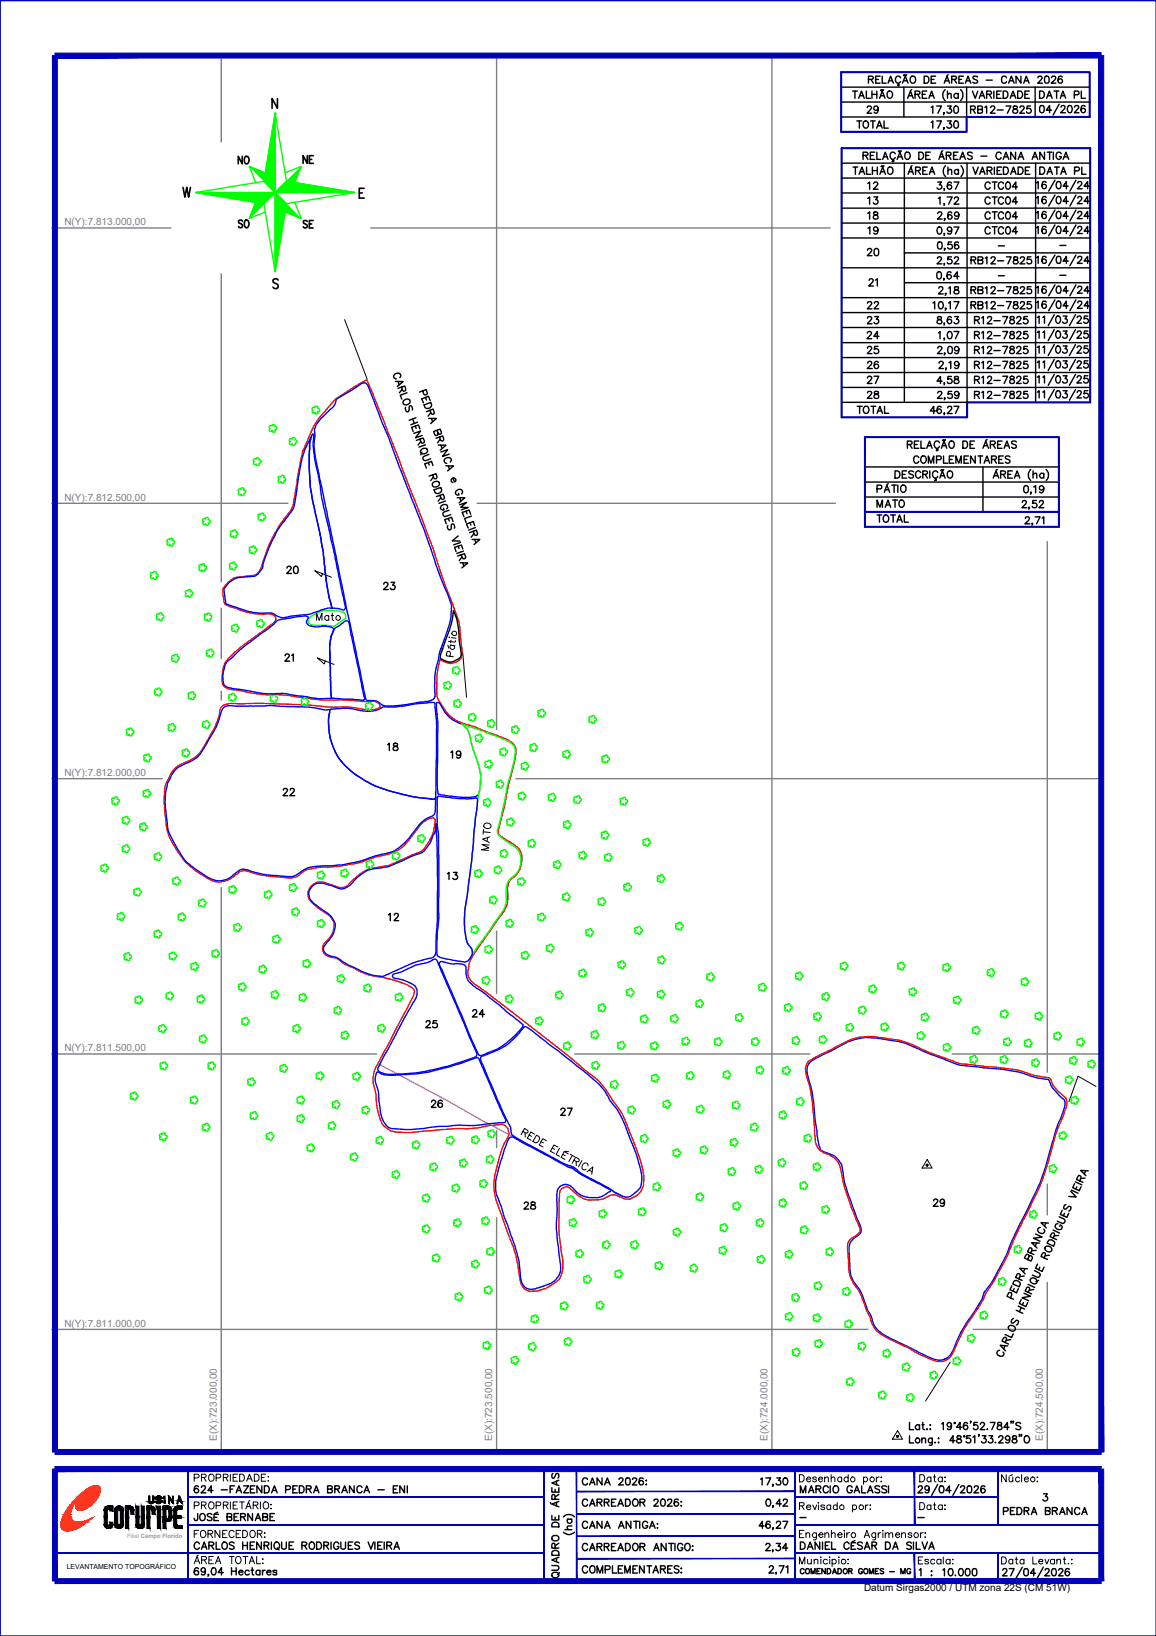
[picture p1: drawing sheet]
<svg xmlns="http://www.w3.org/2000/svg" width="210mm" height="297mm" viewBox="0 0 210 297" stroke-linecap="round" stroke-linejoin="round" font-family="sans-serif">
<defs><g id="words">
<text font-size="4.9" x="90" y="155.6" transform="rotate(-90 90 155.6)">MATO</text>
<g font-size="4.4">
<text x="156.3" y="21.9">29</text>
<text x="42" y="31">NO</text>
<text x="54" y="31">NE</text>
<text x="156.3" y="35.6">12</text>
<text x="42" y="42.7">SO</text>
<text x="54" y="42.7">SE</text>
<text x="156.3" y="47.6">20</text>
<text x="156.3" y="43.7">19</text>
<text x="156.6" y="53.3">21</text>
<text x="156.3" y="60">23</text>
<text x="156.3" y="68.1">26</text>
<text x="156.3" y="70.9">27</text>
<text x="156.3" y="73.7">28</text>
<text x="158" y="93.5">MATO</text>
<text x="50.8" y="105.5">20</text>
<text x="56.1" y="113.9">Mato</text>
<text x="68.4" y="108.3">23</text>
<text x="54" y="121.4" transform="rotate(-90 54 121.4)">21</text>
<text x="69.1" y="137.6">18</text>
<text x="80.8" y="139">19</text>
<text x="50.1" y="145.7">22</text>
<text x="80.1" y="160.9">13</text>
<text x="84.7" y="185.9">24</text>
<text x="100.5" y="203.9">27</text>
<text x="93.8" y="220.8">28</text>
</g>
<g font-size="4">
<text x="156.3" y="40.9">18</text>
<text x="177.8" y="40.9">CTC04</text>
<text x="175" y="49">RB12-7825</text>
<text x="156.3" y="57.1">22</text>
<text x="175" y="57.1">RB12-7825</text>
<text x="156.3" y="65.3">25</text>
<text x="175.7" y="65.3">R12-7825</text>
<text x="158" y="96">TOTAL</text>
<text x="69.1" y="168.3">12</text>
<text x="76.2" y="187.7">25</text>
<text x="77.3" y="202.1">26</text>
<text x="168.3" y="220.1">29</text>
</g>
<g font-size="2.6">
<text x="179.9" y="45.9">-</text>
<text x="191.2" y="45.9">-</text>
<text x="179.9" y="51.2">-</text>
<text x="191.2" y="51.2">-</text>
<text x="143.9" y="276.9">-</text>
<text x="165.5" y="276.9">-</text>
</g>
<g font-size="1.8" fill="#808080">
<text x="11.7" y="40.9">N(Y):7.813.000,00</text>
<text x="11.7" y="90.9">N(Y):7.812.500,00</text>
<text x="11.7" y="140.9">N(Y):7.812.000,00</text>
<text x="11.7" y="190.9">N(Y):7.811.500,00</text>
<text x="11.7" y="240.9">N(Y):7.811.000,00</text>
<text x="39.4" y="261.6" transform="rotate(-90 39.4 261.6)">E(X):723.000,00</text>
<text x="89.4" y="261.6" transform="rotate(-90 89.4 261.6)">E(X):723.500,00</text>
<text x="139.4" y="261.6" transform="rotate(-90 139.4 261.6)">E(X):724.000,00</text>
<text x="189.4" y="261.6" transform="rotate(-90 189.4 261.6)">E(X):724.500,00</text>
</g>
<text font-size="1.8" x="156.9" y="289">Datum Sirgas2000 / UTM zona 22S (CM 51W)</text>
<text font-size="1.3" x="12.1" y="284.9">LEVANTAMENTO TOPOGRÁFICO</text>
<text font-size="1.1" fill="#989898" x="23.1" y="279.2">Filial Campo Florido</text>
</g></defs>
<!-- layer: MALHA -->
<g fill="none" stroke="#808080" stroke-width=".25">
<path d="M40.2 10.1v15.7M90.2 10.1v122.3M140.2 10.1v253.5M9.4 41.4h21.6M40.2 49.7v55.9M67.3 41.4h83.4M9.4 91.4h42.9M86.7 91.4h65M190.2 98.3v96.4M40.2 110.4v9.2M40.2 125.5v1.6M9.4 141.4h20.1"/>
<path d="M93.7 141.4h106.2M40.2 161.1v102.5M90.2 169.1v11.3M9.4 191.4h59M104.4 191.4h42.7M172.9 191.4h27M90.2 205.3v3.1M190.2 215v5.6M90.2 221.1v42.5M190.2 232.8v30.8M9.4 241.4h148.2M176.7 241.4h23.2"/>
</g>
<!-- layer: MARGEM -->
<path d="M0 .1h209.9v296.9h-209.9zM0 .1v296.9" fill="none" stroke="#0000b8" stroke-width=".25"/>
<g fill="#0000b8" stroke="#0000b8" stroke-width=".18">
<path d="M98.7 266.7l.1 20.1v-20.1zM98.7 266.7l.1 20.1h-.1z"/>
<path d="M10 281.9h88.8zM10 282l88.8-.1z"/>
<path d="M144.4 281.9h55.5zM144.4 282l55.5-.1z"/>
<path d="M34.1 276.8h64.7zM34.1 276.9l64.7-.1z"/>
<path d="M144.4 276.8h55.6zM144.4 276.9l55.6-.1z"/>
<path d="M34.1 271.8h64.7zM34.1 271.9l64.7-.1z"/>
<path d="M34.1 266.7l.1 20.3zM34.1 266.7l.1 20.3z"/>
<path d="M104.6 266.7l.1 20.1zM104.6 266.7l.1 20.1z"/>
<path d="M144.3 266.7l.1 20.1zM144.3 266.7l.1 20.1z"/>
<path d="M166 282l.1 5v-5zM166 282l.1 5h-.1z"/>
<path d="M181.2 282l.1 5zM181.2 282l.1 5z"/>
<path d="M144.4 271.8h36.8zM144.4 271.9l36.8-.1z"/>
<path d="M181.2 266.7l.1 10.2zM181.2 266.7l.1 10.2z"/>
<path d="M166 266.7v10.2h.1zM166 266.7h.1v10.2z"/>
<path d="M104.7 270.7h39.7zM104.7 270.8l39.7-.1z"/>
<path d="M104.7 274.8h39.7zM104.7 274.9l39.7-.1z"/>
<path d="M104.7 278.9h39.7zM104.7 279l39.7-.1z"/>
<path d="M104.7 282.9h39.7zM104.7 283l39.7-.1z"/>
<path d="M199.5 266.7l.9 20.3v-20.3zM199.5 266.7l.9 20.3h-.9z"/>
<path d="M10 287.5h189.9v-.9zM10 286.6h189.9l-189.9 .9z"/>
<path d="M9.5 266.7v20.3h.9zM9.5 266.7h.9v20.3z"/>
<path d="M10 266.3v.9l189.9-.9zM10 267.2l189.9-.9v.9z"/>
<path d="M34.1 266.7l.1 20.2zM34.1 266.7l.1 20.2z"/>
<path d="M10 10.5h189.9v-.9zM10 9.6h189.9l-189.9 .9z"/>
<path d="M9.5 10.1l.9 253.5v-253.5zM9.5 10.1l.9 253.5h-.9z"/>
<path d="M10 263.2v.9l189.9-.9zM10 264.1l189.9-.9v.9z"/>
<path d="M199.5 10.1v253.5h.9zM199.5 10.1h.9v253.5z"/>
</g>
<g fill="none" stroke="#000" stroke-width=".25">
<path d="M27.4 272.8h.1M27.4 273h.1M27.4 272.8l-.2-.2v-1h-.2v1l.2 .3 .2 .1M27.5 272.8l.2-.2v-1h.2v1l-.2 .3-.2 .1M35.9 274.8v1l-.1 .2h-.4l-.1-.3M36 269.9l-.1-.1a.42 .42 0 0 0-.6 .2 .6 .6 0 0 0-.1 .6 .6 .6 0 0 0 .5 .4 .4 .4 0 0 0 .4-.4 .4 .4 0 0 0-.4-.4 .4 .4 0 0 0-.4 .4M36.5 274.9a.62 .62 0 0 1 .8 .5 .62 .62 0 0 1-.8 .6l-.2-.4v-.5zM36.6 270.1l.1-.3h.4l.2 .4-.8 .8h.9M38.5 275l-.3-.2-.6 .2 .1 .2 .7 .3 .1 .2v.2l-.3 .2-.6-.2M38.7 270.6h-.9l.6-.8v1.2M38.9 275.5h.5M39.2 280v1.3h.8"/>
<path d="M39.5 274.6l-.5 .2M39.7 274.9h-.8v1.2h.8M40.2 270.5h1.1M41.2 275.4h.8v-.5l-.8-.1v1.3l.8-.1v-.5l-.2-.1M41.8 270.4h.4M42.5 275.4h.5M42.6 269.8h-.8v1.2M42.9 271l.5-1.2 .5 1.2M43.1 270.6h.6M43.3 274.8h-.8v1.3h.8M43.7 275.4h.7l.2-.3-.2-.2-.7-.1v1.3M44.1 280v1.3"/>
<path d="M44.1 275.4l.5 .7M44.2 269.8h.9l-.9 1.2h.9M44.9 280v1.3M45.5 270.4h.5M45.8 274.8v1.3l-.8-1.3v1.3M46.2 280h-.8v1.3h.8M46.3 269.8h-.8v1.2h.8M46.4 276.1l.5-1.3 .4 1.3M46.5 275.7h.7M47.5 280v1.3l-.9-1.3v1.3M47.5 269.8v1.2l-.8-1.2v1.2M47.7 275.4h.8l.1-.3-.1-.2-.8-.1v1.3l.8-.1 .1-.3-.3-.3"/>
<path d="M48 269.8h.5a.68 .68 0 0 1 .4 .6 .68 .68 0 0 1-.4 .6h-.5zM49 275.4h.5M49.3 280v1.3M49.3 271l.5-1.2 .5 1.2M49.5 270.6h.6M49.8 274.8h-.8v1.3h.8M51.1 280l.1 1.1 .3 .2 .4-.2 .1-1.1M51.9 270.5l.7-.1 .1-.2-.1-.4h-.7v1.2M53.2 270.4h.4M53.3 280h-.8v1.3h.8M54 269.8h-.8v1.2h.8M54.4 269.8h.4a.68 .68 0 0 1 .4 .6 .68 .68 0 0 1-.4 .6h-.4z"/>
<path d="M55.6 270.4l.8-.1 .1-.3-.1-.2h-.8v1.2M56.1 270.4l.4 .6M56.9 271l.5-1.2 .5 1.2M57.1 270.6h.6M57.5 280a.73 .73 0 0 1 .8 .3 .73 .73 0 0 1 0 .8l-.4 .2h-.4zM59.5 270.4l.7-.1 .1-.1v-.3l-.8-.1v1.2h.8v-.5l-.3-.1M60.1 280v1.3M60.8 270.4l.7-.1 .1-.1v-.3l-.8-.1v1.2M61.2 270.4l.4 .6M61.9 280v1.1l.4 .2 .4-.2v-1.1M62.1 271l.5-1.2 .5 1.2M62.3 270.6h.6"/>
<path d="M64.1 280h-.9v1.3h.9M64.3 269.8v1.2l-.8-1.2v1.2M65.7 270.1a.48 .48 0 0 0-.5-.3 .48 .48 0 0 0-.4 .4v.4a.48 .48 0 0 0 .4 .5 .48 .48 0 0 0 .5-.4M66.1 271l.5-1.2 .5 1.2M66.3 270.6h.6M66.8 280l.6 1.3 .4-1.3M68.1 280v1.3M68.6 270.5h1.2M69.4 280h-.8v1.3h.8M69.8 280v1.3M71.4 270.4h.5M72.2 269.8h-.8v1.2h.8"/>
<path d="M73.4 269.8v1.2l-.8-1.2v1.2M74 269.8v1.2M99.9 272.8l.2 .3M100.2 275.2v.8h1.3v-.8M100.2 270.1v.8h1.3v-.8M100.2 279a.64 .64 0 0 1 .8-.2 .64 .64 0 0 1 .4 .7 .64 .64 0 0 1-.8 .3 .64 .64 0 0 1-.4-.8zM100.4 276.5l.3-.1h.5l.2 .2 .1 .6h-1.3v-.4zM100.4 267.5l-.2 .3 .2 .6 .2-.1 .5-.8 .3 .2 .1 .4-.2 .3M100.8 272.2v-.7l-.4-.2-.2 .2v.7h1.3M100.8 270.4v.5M100.8 275.4v.6M101 268.9v.7"/>
<path d="M101 272.8v.6M101.5 272.6l-1.3 .5 1.3 .5M101.5 268.8l-1.3 .5 1.3 .4M101.5 271.3l-.7 .5M102.3 278.2a1.36 1.36 0 0 0 2 0M102.3 275.4a1.36 1.36 0 0 1 2 0M102.6 277.7h1.2M103 275.8h.8M103.2 275.8a.42 .42 0 0 0-.1 .7 .42 .42 0 0 0 .6 0 .42 .42 0 0 0 0-.7M103.8 277.1h-.8v.5l.3 .1M106.7 268.6a.48 .48 0 0 0-.6-.3 .48 .48 0 0 0-.4 .5v.3a.48 .48 0 0 0 .4 .5 .48 .48 0 0 0 .6-.3M106.7 272.5a.48 .48 0 0 0-.6-.3 .48 .48 0 0 0-.4 .5v.3a.48 .48 0 0 0 .4 .5 .48 .48 0 0 0 .6-.3"/>
<path d="M106.7 276.5a.48 .48 0 0 0-.6-.3 .48 .48 0 0 0-.4 .5v.3a.48 .48 0 0 0 .4 .5 .48 .48 0 0 0 .6-.3M107.1 269.6l.5-1.3 .4 1.3M107.1 273.5l.5-1.3 .4 1.3M107.1 277.5l.5-1.3 .4 1.3M107.2 269.2h.7M107.2 273h.7M107.2 277.1h.7M108.4 272.8l.8-.1 .1-.3-.1-.2h-.8v1.3M108.8 272.8l.5 .7M109.3 268.3v1.3l-.9-1.3v1.3M109.3 276.2v1.3l-.9-1.3v1.3M109.7 272.8l.7-.1 .1-.4-.8-.1v1.3"/>
<path d="M109.8 269.6l.5-1.3 .5 1.3M109.8 277.5l.5-1.3 .5 1.3M110 269.2h.6M110 277.1h.6M110.2 272.8l.4 .7M111 272.8h.5M111.8 272.2h-.8v1.3h.8M112.2 273.5l.5-1.3 .5 1.3M112.3 277.5l.5-1.3 .5 1.3M112.4 268.6l.2-.3h.3l.2 .2-.2 .5-.6 .6h.9M112.4 273h.6M112.5 277.1h.6"/>
<path d="M113.6 272.2h.4a.68 .68 0 0 1 .4 .6 .68 .68 0 0 1-.4 .7h-.4zM113.7 268.4h.6l.1 .5a.53 .53 0 0 1-.5 .7 .87 .87 0 0 1-.2-1.2zM114.6 276.2v1.3l-.9-1.3v1.3M114.9 268.6l.2-.3 .4 .1 .1 .1a1.67 1.67 0 0 1-.8 1.1h.9M115 272.4l.2-.2a.63 .63 0 0 1 .7 .7 .63 .63 0 0 1-.8 .5l-.2-.4zM115.1 276.2h.8M115.5 276.2v1.3M116.2 276.2v1.3M116.2 272.8l.8-.1 .1-.3-.3-.2h-.6v1.3M116.7 272.8l.4 .7M116.8 268.5l-.4-.2a.7 .7 0 0 0-.3 1.1 .39 .39 0 0 0 .6 .1 .39 .39 0 0 0 0-.6 .39 .39 0 0 0-.6 .1l-.1 .2M117.3 268.8h.1z"/>
<path d="M117.3 269.6h.1zM117.6 276.5a.48 .48 0 0 0-.5-.3 .48 .48 0 0 0-.4 .5v.3a.47 .47 0 0 0 .4 .5 .47 .47 0 0 0 .5-.5h-.3M117.9 277.5l.5-1.3 .6 1.3M118.2 277.1h.5M118.7 272.5l.3-.3 .4 .1 .1 .2-.2 .4-.6 .6h.8M119.3 276.7l.1 .1zM119.4 277.4v.1zM120.1 272.2h.2a.65 .65 0 0 1 .5 .6 .65 .65 0 0 1-.5 .7 .79 .79 0 0 1-.2-1.3zM121.2 272.5l.1-.2 .2-.1h.4l.1 .2-.2 .5-.6 .6h.8M123.1 272.4v-.2h-.3a.69 .69 0 0 0-.4 .7 .69 .69 0 0 0 .5 .6 .39 .39 0 0 0 .3-.4 .39 .39 0 0 0-.4-.4 .39 .39 0 0 0-.4 .3M123.7 272.7h.1zM123.7 273.3v.2z"/>
<path d="M138.1 268.5l.3-.2v1.3M138.8 277.1h-1l.6-.9v1.3M139.1 268.3h.9l-.7 1.3M139.3 272.2h.1a.65 .65 0 0 1 .6 .6 .65 .65 0 0 1-.6 .7 .79 .79 0 0 1-.1-1.3zM139.8 276.4l-.1-.1a.42 .42 0 0 0-.6 .2 .6 .6 0 0 0-.1 .6 .6 .6 0 0 0 .5 .4 .4 .4 0 0 0 .4-.4 .4 .4 0 0 0-.4-.4 .4 .4 0 0 0-.4 .4M140.4 269.6h-.1h.1l-.1 .3M140.4 273.4h-.1h.1l-.1 .3M140.4 277.4h-.1h.1l-.1 .3M141 276.5l.2-.3 .5 .1-.1 .6-.7 .6h.9M141.1 268.3h.6l-.3 .5a.43 .43 0 0 1 .4 .4 .43 .43 0 0 1-.4 .5 .43 .43 0 0 1-.5-.3M141.9 273h-1l.7-.8v1.3M142.2 276.2h.8l-.6 1.3"/>
<path d="M142.2 272.5a.36 .36 0 0 1 .4-.3 .36 .36 0 0 1 .4 .3l-.2 .4-.6 .6h.8M142.4 268.4l.1-.1a.65 .65 0 0 1 .5 .7 .65 .65 0 0 1-.5 .6 .79 .79 0 0 1-.1-1.2zM145.3 280h.5a.71 .71 0 0 1 .4 .6 .71 .71 0 0 1-.4 .7h-.5zM145.3 271v-1.2l.5 1.2 .5-1.2v1.2M146.8 271l.5-1.2 .5 1.2M147 270.6h.6M148.2 270.4l.7-.1 .2-.3-.2-.2h-.7v1.2M148.6 270.4l.5 .6M148.8 280v1.3l-.8-1.3v1.3M149.4 280v1.3M150.4 270.1a.48 .48 0 0 0-.5-.3 .48 .48 0 0 0-.4 .4v.4a.48 .48 0 0 0 .4 .4 .48 .48 0 0 0 .5-.3M150.7 280h-.8v1.3h.8"/>
<path d="M150.7 269.8v1.2M151 280v1.3h.8M151.4 269.9l.2-.1a.63 .63 0 0 1 .7 .7 .63 .63 0 0 1-.8 .5l-.2-.4zM154.7 270.1a.48 .48 0 0 0-.5-.3 .48 .48 0 0 0-.4 .4v.4a.47 .47 0 0 0 .5 .5 .47 .47 0 0 0 .4-.5h-.3M155.1 271l.5-1.2 .5 1.2M155.2 279.7l-.5 .3M155.3 270.6h.6M156.5 269.8v1.2h.7M157.5 271l.5-1.2 .5 1.2M157.7 270.6h.6M159.7 269.9l-.3-.1-.5 .1v.3l.7 .3v.5h-.4l-.3-.1M160.8 280h.4a.71 .71 0 0 1 .5 .6 .71 .71 0 0 1-.5 .7h-.4z"/>
<path d="M161 269.9l-.3-.1-.6 .1 .1 .3 .7 .3 .1 .2v.2l-.3 .1-.6-.1M161.3 269.8v1.2M165.9 280v1.3M166.4 280v1.3h.7M166.8 270.1l.1-.3h.4l.2 .4-.8 .8h.9M167.4 280l.5 1.3 .5-1.3M168.7 270.2a.4 .4 0 0 1-.5 .4 .4 .4 0 0 1-.2-.6 .4 .4 0 0 1 .7-.1 .63 .63 0 0 1 .1 .8 .63 .63 0 0 1-.7 .3l-.1-.1M170.3 269.5l-1.1 2M170.7 269.8a.42 .42 0 0 1 .6 .2 .62 .62 0 0 1 .1 .7 .62 .62 0 0 1-.5 .3h-.2a.92 .92 0 0 1 0-1.2zM172.7 270.6h-1l.7-.8v1.2M174.1 269.5l-1.1 2M174.4 270.1l.1-.3h.4l.3 .4-.8 .8h.8"/>
<path d="M175.8 269.8a.45 .45 0 0 1 .6 .2v.8l-.1 .2h-.5l-.2-.5zM176.9 270.1a.36 .36 0 0 1 .4-.3 .36 .36 0 0 1 .3 .4l-.8 .8h.9M178.8 269.9v-.1a.45 .45 0 0 0-.7 .2v.9a.41 .41 0 0 0 .7 .1 .41 .41 0 0 0-.1-.7 .41 .41 0 0 0-.6 .3M182.2 274.4l.8-.1v-.5l-.8-.1v1.3M183.5 274.3h.5M184.3 273.7h-.8v1.3h.8M184.7 273.7h.4a.66 .66 0 0 1 .5 .6 .66 .66 0 0 1-.5 .7h-.4zM186 274.3h.7l.1-.5-.8-.1v1.3M186.4 274.3l.4 .7M187.3 275l.4-1.3 .6 1.3M187.5 274.6h.6M189.5 271.2h.7l-.4 .5a.44 .44 0 0 1 .4 .7 .44 .44 0 0 1-.8 0v-.1"/>
<path d="M189.8 274.3h.7l.1-.5-.8-.1v1.3l.8-.1v-.5l-.2-.1M191.1 274.3h.8l.1-.4-.1-.1-.8-.1v1.3M191.6 274.3l.4 .7M192.4 275l.5-1.3 .5 1.3M192.6 274.6h.6M194.6 273.7v1.3l-.8-1.3v1.3M196 274a.48 .48 0 0 0-.5-.3 .48 .48 0 0 0-.4 .5v.3a.48 .48 0 0 0 .4 .5 .48 .48 0 0 0 .5-.3M196.4 275l.5-1.3 .5 1.3M196.6 274.6h.6M36 284.8a.34 .34 0 0 0-.5-.1 .72 .72 0 0 0 .2 1.2 .41 .41 0 0 0 .3-.6 .41 .41 0 0 0-.7 0v.2M36.2 280.3a.48 .48 0 0 0-.5-.3 .48 .48 0 0 0-.4 .5 .53 .53 0 0 0 .2 .7 .53 .53 0 0 0 .7-.2M36.6 281.3l.5-1.3 .4 1.3"/>
<path d="M36.7 280.9h.7M37.3 285.1a.41 .41 0 0 1-.6 .3 .41 .41 0 0 1-.1-.6 .41 .41 0 0 1 .7 0v.3a.59 .59 0 0 1-.5 .8l-.2-.1M37.9 285.9l-.1-.1 .1 .2-.1 .2M37.9 280.6l.8-.1 .1-.3-.3-.2h-.6v1.3M38.4 280.6l.4 .7M38.6 284.7a.37 .37 0 0 1 .6 .2 .62 .62 0 0 1 0 .7 .62 .62 0 0 1-.6 .3 .92 .92 0 0 1 0-1.2zM40.4 280.2l.2-.1a.64 .64 0 0 1 .7 .4 .64 .64 0 0 1-.4 .8 .65 .65 0 0 1-.6-.4 .65 .65 0 0 1 .1-.7zM40.6 285.5h-1l.6-.9v1.3M42 285.3h.9M42 284.6v1.3M42.5 280.2a.46 .46 0 0 0-.5-.2 .46 .46 0 0 0-.3 .3l.8 .6v.2l-.3 .2-.5-.2M42.9 284.6v1.3"/>
<path d="M43.4 285.4h.7a.4 .4 0 0 0-.6-.3 .4 .4 0 0 0-.1 .7l.3 .1 .4-.1M44.1 280.6h.8M45.3 285.3a.43 .43 0 0 0-.7-.1 .43 .43 0 0 0 0 .6 .43 .43 0 0 0 .7 0M45.4 280.6h.5M45.6 285.1h.5M45.8 284.6v1.3h.3M47.2 285.3a.41 .41 0 0 0-.6-.1 .41 .41 0 0 0 0 .6 .41 .41 0 0 0 .6 0M47.2 285.1v.8M47.7 285.1v.8M48 280.6l.7-.1 .1-.4-.8-.1v1.3M48.1 285.1a.36 .36 0 0 0-.4 .3M48.4 280.6l.4 .7"/>
<path d="M48.5 285.4h.7a.4 .4 0 0 0-.6-.3 .4 .4 0 0 0-.1 .7l.3 .1 .4-.1M49.9 280.2a.6 .6 0 0 1 .9 .1 .6 .6 0 0 1-.3 .9 .6 .6 0 0 1-.8-.2 .6 .6 0 0 1 .2-.8zM50.2 285.3l-.2-.2h-.4v.2v.1l.6 .2v.3h-.4l-.2-.1M50.3 281l.4 .4M52.5 280.6h.5M54.8 280.6l.8-.1 .1-.3-.3-.2h-.6v1.3M55.3 280.6l.4 .7M56.3 280.2l.1-.1a.62 .62 0 0 1 .7 .3 .62 .62 0 0 1-.1 .7 .59 .59 0 0 1-.8-.1 .59 .59 0 0 1 .1-.8zM58.8 280.6l.8-.1v-.4l-.8-.1v1.3M59.2 280.6l.4 .7M61.5 280.3a.48 .48 0 0 0-.5-.3 .48 .48 0 0 0-.4 .5 .53 .53 0 0 0 .2 .7 .53 .53 0 0 0 .7-.2v-.2h-.3M63.2 280.6h.6"/>
<path d="M65.3 280.2a.46 .46 0 0 0-.5-.2 .46 .46 0 0 0-.4 .3l.9 .6v.2l-.3 .2-.6-.2M68.6 280.6h.5M70.2 280.6h.6l.3-.4-.3-.2h-.6v1.3M70.7 280.6l.4 .7M71.5 281.3l.6-1.3 .4 1.3M71.7 280.9h.6M100.2 284.3h.9a.42 .42 0 0 1 .4 .4 .42 .42 0 0 1-.4 .4h-.9M100.2 285.7a.64 .64 0 0 1 .8-.2 .64 .64 0 0 1 .4 .7 .64 .64 0 0 1-.8 .3 .64 .64 0 0 1-.4-.8zM100.4 281.6l.3-.1 .6 .1 .2 .3v.5h-1.3v-.5zM100.8 281.1v-.8l-.4-.1-.2 .1v.8h1.3M101 282.9v.6M101.5 282.7l-1.3 .5 1.3 .5"/>
<path d="M101.5 280.2l-.7 .5M101.6 285.5l-.4 .4M106.7 280.5a.48 .48 0 0 0-.6-.3 .48 .48 0 0 0-.4 .5 .54 .54 0 0 0 .2 .7 .54 .54 0 0 0 .7-.1l.1-.1M106.7 284.6a.48 .48 0 0 0-.6-.3 .48 .48 0 0 0-.4 .5 .54 .54 0 0 0 .2 .7 .54 .54 0 0 0 .7-.1l.1-.1M107.1 281.5l.5-1.3 .4 1.3M107.2 284.5a.53 .53 0 0 1 .7-.1 .53 .53 0 0 1 .1 .7 .49 .49 0 0 1-.5 .5 .49 .49 0 0 1-.4-.5zM107.2 281.1h.7M108.4 280.8h.8l.1-.3-.1-.2-.8-.1v1.3M108.4 285.6v-1.3l.5 1.3 .5-1.3v1.3M108.8 280.8l.5 .7M109.7 280.8l.8-.1v-.3l-.8-.2v1.3M109.9 285l.8-.1 .1-.2-.1-.4h-.8v1.3"/>
<path d="M110.2 280.8l.4 .7M111 280.8h.5M111.2 284.3v1.3h.8M111.8 280.2h-.8v1.3h.8M112.2 281.5l.5-1.3 .5 1.3M112.3 284.9h.5M112.4 281.1h.6M113.1 284.3h-.8v1.3h.8M113.5 285.6v-1.3l.4 1.3 .5-1.3v1.3M113.6 280.2h.4a.71 .71 0 0 1 .4 .7 .71 .71 0 0 1-.4 .6h-.4zM114.9 284.9h.5M115.1 280.3a.64 .64 0 0 1 .8 .5 .64 .64 0 0 1-.7 .7 .78 .78 0 0 1-.1-1.2z"/>
<path d="M115.7 284.3h-.8v1.3h.8M116.2 280.8h.8l.1-.3-.1-.2-.8-.1v1.3M116.7 280.8l.4 .7M117 284.3v1.3l-.9-1.3v1.3M117.5 284.3h.8M117.9 284.3v1.3M118.6 285.6l.5-1.3 .4 1.3M118.7 281.5l.5-1.3 .5 1.3M118.7 285.1h.7M118.9 281.1h.6M119.9 284.9l.8-.1 .1-.2-.1-.3h-.8v1.3M120.4 284.9l.4 .7"/>
<path d="M120.9 280.2v1.3l-.8-1.3v1.3M121.2 284.9h.6M121.4 280.2h.9M121.9 280.2v1.3M122 284.3h-.8v1.3h.8M122.6 280.2v1.3M123.3 284.5l-.3-.2-.6 .2 .2 .3 .6 .3 .1 .3a.51 .51 0 0 1-.9 0M123.7 285.5h.1zM123.7 284.7v.1zM124 280.5a.48 .48 0 0 0-.6-.3 .48 .48 0 0 0-.4 .5 .54 .54 0 0 0 .2 .7 .54 .54 0 0 0 .7-.1l.1-.3h-.3M124.6 280.3a.66 .66 0 0 1 .8 .4 .66 .66 0 0 1-.4 .8 .69 .69 0 0 1-.7-.4 .69 .69 0 0 1 .3-.8zM125.7 281.5h.1z"/>
<path d="M125.8 280.7v.1zM139.1 280.5l.1-.2 .4-.1 .2 .4-.8 .9h.9M139.7 284.6a.37 .37 0 0 1 .6-.3 .37 .37 0 0 1 0 .7l-.7 .6h.9M140.4 281.5h-.1h.1l-.1 .3M141 280.2h.7l-.4 .5a.4 .4 0 0 1 .4 .4 .4 .4 0 0 1-.3 .4h-.4l-.1-.2M141 285.5l-.1 .3M141.5 284.3h.9l-.7 1.3M142.7 284.6l.3-.3v1.3M143 281.1h-.9l.6-.9v1.3M146 285a.35 .35 0 0 0-.4-.2 .35 .35 0 0 0-.3 .3v.3a.35 .35 0 0 0 .3 .3 .35 .35 0 0 0 .4-.2M146.6 281.3l.5-1.3 .5 1.3M146.8 280.9h.6"/>
<path d="M147.3 285.7v-.9l.3 .9 .4-.9v.9M148.3 285.3h.4M148.9 284.8h-.6v.9h.6M149.9 284.8v.9l-.7-.9v.9M149.9 280.6h.4M150.2 284.8h.3a.5 .5 0 0 1 .3 .5 .5 .5 0 0 1-.3 .4h-.3zM151.2 285.7l.3-.9 .4 .9M151.3 285.4h.5M152.1 284.8h.4a.5 .5 0 0 1 .3 .5 .5 .5 0 0 1-.3 .4h-.4zM154.1 285.3h.4l.2-.2v-.2l-.6-.1v.9M154.2 280.3a.48 .48 0 0 0-.6-.3 .48 .48 0 0 0-.4 .5 .53 .53 0 0 0 .3 .7 .53 .53 0 0 0 .7-.2M154.4 285.3l.3 .4"/>
<path d="M154.6 280.7h.4M155.4 280.1h-.8v1.2h.8M156.6 280.2a.49 .49 0 0 0-.5-.2 .49 .49 0 0 0-.4 .3l.8 .4 .1 .4a.62 .62 0 0 1-.9 0M156.6 285a.35 .35 0 0 0-.4-.2 .35 .35 0 0 0-.3 .3v.3a.34 .34 0 0 0 .4 .3 .34 .34 0 0 0 .3-.3h-.3M157 281.3l.4-1.3 .5 1.3M157.1 280.9h.7M157.9 285.7v-.9l.3 .9 .4-.9v.9M158.3 280.6l.8-.1v-.4l-.8-.1v1.3M158.7 280.6l.5 .7M158.9 285.3h.4M159.5 284.8h-.6v.9h.6M160.4 284.9l-.2-.1-.4 .1 .1 .2 .5 .4-.2 .2-.4-.1"/>
<path d="M161.5 285.4h.9M162.1 281.3l.5-1.3 .5 1.3M162.3 280.9h.6M163.6 285.7v-.9l.4 .9 .3-.9v.9M165.4 285l-.3-.2a.45 .45 0 0 0-.4 .5 .45 .45 0 0 0 .5 .4l.2-.3h-.3M165.5 280.2a.46 .46 0 0 0-.5-.2 .46 .46 0 0 0-.4 .3l.8 .5v.4a.6 .6 0 0 1-.8-.1M166.9 285.1l.3-.3v1.3M168.7 281.3l.5-1.3 .4 1.3M168.8 280.9h.7M169.1 285.3h.1zM169.1 286h.1zM171.2 285.1l.3-.3v1.3"/>
<path d="M172.4 284.8a.42 .42 0 0 1 .6 .3 .66 .66 0 0 1-.4 1 .84 .84 0 0 1-.2-1.3zM173.5 286v.1v-.1M174.2 284.8a.42 .42 0 0 1 .6 .3 .66 .66 0 0 1-.4 1 .84 .84 0 0 1-.2-1.3zM175.5 284.8a.42 .42 0 0 1 .6 .3 .66 .66 0 0 1-.5 1 .84 .84 0 0 1-.1-1.3zM176.7 284.8a.47 .47 0 0 1 .6 .3v.8a.41 .41 0 0 1-.3 .2 .41 .41 0 0 1-.4-.2l-.1-.5zM182.1 285.1l.1-.3h.4l.2 .4-.8 .9h.9M183.3 284.8h.8l-.6 1.3M185.6 284.6l-1.1 1.9M186.1 284.8a.47 .47 0 0 1 .6 .3v.8a.41 .41 0 0 1-.4 .2 .41 .41 0 0 1-.4-.2v-.5zM188 285.7h-.9l.6-.9v1.3M189.4 284.6l-1.1 1.9M189.8 285.1a.37 .37 0 0 1 .6-.2 .37 .37 0 0 1-.1 .6l-.6 .6h.9"/>
<path d="M191.1 284.8a.42 .42 0 0 1 .6 .3l.1 .3a.6 .6 0 0 1-.5 .7 .84 .84 0 0 1-.2-1.3zM192.2 285.1l.2-.3h.3l.3 .4-.8 .9h.8M194.1 285v-.2a.47 .47 0 0 0-.6 .3l-.1 .3a.52 .52 0 0 0 .4 .7 .4 .4 0 0 0 .4-.4 .4 .4 0 0 0-.3-.4 .4 .4 0 0 0-.5 .4"/>
<circle cx="146.6" cy="285.2" r=".43"/>
<circle cx="153.5" cy="285.2" r=".44"/>
<circle cx="157.2" cy="285.2" r=".43"/>
</g>
<g fill="none" stroke="#000" stroke-width=".18">
<path d="M35.3 268.3h.7l.2-.2-.2-.4h-.7v1.2M35.3 273.4l.7-.1 .2-.4-.2-.2h-.7v1.3M35.3 278.5h.5M36.1 277.9h-.8v1.3M36.5 278a.6 .6 0 0 1 .8 .1 .6 .6 0 0 1 0 .9l-.2 .1a.59 .59 0 0 1-.7-.2 .59 .59 0 0 1 0-.7zM36.6 268.3l.7-.1 .1-.4-.8-.1v1.2M36.6 273.3l.7-.1 .1-.4-.8-.1v1.3M37 268.3l.4 .6M37 273.3l.4 .7M37.8 278.5l.8-.1v-.4l-.8-.1v1.3M38.1 267.7a.62 .62 0 0 1 .8 .6 .62 .62 0 0 1-.8 .6l-.2-.4v-.5zM38.1 272.7a.62 .62 0 0 1 .8 .6 .62 .62 0 0 1-.8 .6l-.2-.4v-.5z"/>
<path d="M38.2 278.5l.4 .7M39.2 268.3l.8-.1v-.4l-.8-.1v1.2M39.2 273.4l.8-.2v-.4l-.8-.1v1.3M39.9 277.9v1.3l-.9-1.3v1.3M40.4 278.5h.5M40.6 268.3l.7-.1 .1-.4-.8-.1v1.2M40.6 273.3l.7-.1 .1-.4-.8-.1v1.3M41 268.3l.4 .6M41 273.3l.4 .7M41.2 277.9h-.8v1.3h.8M41.8 267.7v1.2M41.8 272.7v1.3"/>
<path d="M42.3 268.3h.5M42.3 273.3h.5M42.5 278.2a.48 .48 0 0 0-.6-.3 .48 .48 0 0 0-.3 .5 .53 .53 0 0 0 .2 .7 .53 .53 0 0 0 .7-.2M42.9 278.5h.5M43.1 267.7h-.8v1.2h.8M43.1 272.7h-.8v1.3h.8M43.5 267.7h.4a.68 .68 0 0 1 .5 .6 .68 .68 0 0 1-.5 .6h-.4zM43.5 272.7h.9M43.7 277.9h-.8v1.3h.8M43.9 272.7v1.3M44.1 277.9a.71 .71 0 0 1 .8 .3v.2a.62 .62 0 0 1-.4 .8h-.4zM44.6 274l.5-1.3 .5 1.3"/>
<path d="M44.8 268.9l.5-1.2 .5 1.2M44.8 273.5h.6M45 268.5h.6M45.4 272.4l-.3 .2M45.5 278a.6 .6 0 0 1 .8 .1 .6 .6 0 0 1-.1 .9l-.1 .1a.59 .59 0 0 1-.7-.2 .59 .59 0 0 1 0-.7zM46 273.3l.7-.1 .2-.3-.2-.2h-.7v1.3M46.2 267.7h.4a.68 .68 0 0 1 .5 .6 .68 .68 0 0 1-.5 .6h-.4zM46.4 273.3l.5 .7M46.7 278.5l.8-.1v-.4l-.8-.1v1.3M47.2 278.5l.4 .7M47.3 272.7v1.3M47.5 268.3h.5"/>
<path d="M48 272.7a.62 .62 0 0 1 .8 .6 .62 .62 0 0 1-.8 .6l-.2-.4v-.5zM48 278.4h.1zM48 279.1h.1zM48.3 267.7h-.8v1.2h.8M48.6 268.1h.2zM48.6 268.9h.2zM49.1 273.2h.2zM49.2 273.8v.2zM145.2 267.7h.4a.71 .71 0 0 1 .4 .7 .71 .71 0 0 1-.4 .7h-.4zM145.2 273.4h.7l.1-.5-.8-.1v1.3M145.2 278.5h.4M145.6 273.4l.4 .7"/>
<path d="M146 277.9h-.8v1.3h.8M146.3 278.5l.3-.2 .3 .1 .1 .8M146.3 278.3v.9M146.4 268.5h.8a.42 .42 0 0 0-.5-.3 .42 .42 0 0 0-.3 .5 .42 .42 0 0 0 .4 .4l.4-.3M146.4 273.6h.8v-.2a.42 .42 0 0 0-.7 0 .42 .42 0 0 0 .1 .6 .42 .42 0 0 0 .6-.1M147.6 273.2l.4 .9 .3-.9M148.3 268.4a.37 .37 0 0 0-.4-.2 .37 .37 0 0 0-.3 .2v.1l.5 .1 .2 .2a.37 .37 0 0 1-.4 .3 .37 .37 0 0 1-.3-.3M148.3 278.3v1l-.2 .3h-.4M148.3 278.5a.42 .42 0 0 0-.7-.1 .42 .42 0 0 0 0 .6 .42 .42 0 0 0 .7 0M148.5 272.9h.2zM148.6 268.5h.8a.4 .4 0 0 0-.6-.3 .4 .4 0 0 0-.1 .6 .37 .37 0 0 0 .3 .3 .37 .37 0 0 0 .4-.3M148.6 273.2v.9"/>
<path d="M148.7 278.7h.7a.42 .42 0 0 0-.7-.2 .42 .42 0 0 0 .3 .7l.4-.2M149.7 268.4l.3-.2 .4 .1v.8M149.7 273.4l-.2-.2-.4 .1v.1l.1 .2 .5 .1v.4h-.6v-.2M149.7 268.2v.9M149.8 278.5l.3-.2 .3 .1 .1 .8M149.8 278.3v.9M150.8 273.4a.41 .41 0 0 0-.6 0 .41 .41 0 0 0 0 .6 .41 .41 0 0 0 .6-.1M150.8 273.2v.9M150.9 268.4l.3-.2 .3 .1 .1 .8M150.9 267.7v1.4M151 278.5l.3-.2 .3 .1v.8M151 277.9v1.3"/>
<path d="M152 273.4a.41 .41 0 0 0-.6 0 .41 .41 0 0 0 0 .6 .41 .41 0 0 0 .6-.1M152 272.8v1.3M152.1 278.7h.8a.42 .42 0 0 0-.7-.2 .42 .42 0 0 0 .2 .7l.5-.2M152.8 268.4a.4 .4 0 0 0-.6-.1 .4 .4 0 0 0 0 .6 .4 .4 0 0 0 .6-.1M152.8 268.2v.9M153.3 277.9v.1zM153.3 278.3v.9M153.8 278.3v.9M154 268.4a.42 .42 0 0 0-.6-.1 .42 .42 0 0 0 0 .6 .42 .42 0 0 0 .6-.1M154 267.7v1.4M154.3 278.3l-.4 .1-.1 .3M154.8 273.4a.41 .41 0 0 1 .6 0 .41 .41 0 0 1 0 .6 .41 .41 0 0 1-.6-.1"/>
<path d="M154.8 273.2v1.3M156.8 268.4a.4 .4 0 0 1 .6-.1 .4 .4 0 0 1 0 .6 .4 .4 0 0 1-.6-.1M156.8 268.2v1.3M156.9 279.2l.5-1.3 .5 1.3M157.1 278.8h.6M157.1 273.2v.9M157.6 273.2a.42 .42 0 0 0-.5 .4M157.9 273.3h.2zM157.9 274.1h.2zM159 278.3v1.2l-.5 .1M159 278.5a.4 .4 0 0 0-.6-.1 .4 .4 0 0 0 0 .6 .4 .4 0 0 0 .6 0M159.1 268.2v.9"/>
<path d="M159.5 278.3v.9M159.6 268.2l-.3 .1-.2 .2M159.9 268.3h.2zM159.9 269h.2zM159.9 278.3l-.3 .1-.1 .3M160.3 277.9v.1zM160.3 278.3v.9M160.7 278.5l.4-.2 .3 .1v.8M160.7 278.3v.9M161.4 278.5l.4-.2 .3 .1v.8M162.6 278.7h.8a.4 .4 0 0 0-.6-.4 .4 .4 0 0 0-.1 .7l.1 .1a.38 .38 0 0 0 .6-.1M163.7 278.5l.3-.2 .3 .1 .1 .8"/>
<path d="M163.7 278.3v.9M165.6 278.5a.37 .37 0 0 0-.4-.2 .37 .37 0 0 0-.3 .2l.6 .3 .1 .2a.37 .37 0 0 1-.4 .2 .37 .37 0 0 1-.3-.2M167 267.7h.4a.69 .69 0 0 1 .5 .7 .69 .69 0 0 1-.5 .7h-.4zM167 272.8h.4a.66 .66 0 0 1 .5 .7 .66 .66 0 0 1-.5 .6h-.4zM167.1 278.3v.9M167.6 278.3l-.3 .1-.2 .3M167.9 279.1h.2zM168 278.3v.1zM169 268.4a.4 .4 0 0 0-.6-.1 .4 .4 0 0 0 0 .6 .4 .4 0 0 0 .6-.1M169 273.4a.41 .41 0 0 0-.6 0 .41 .41 0 0 0 0 .6 .41 .41 0 0 0 .6-.1M169 268.2v.9M169 273.2v.9"/>
<path d="M169.5 268.2h.4M169.5 273.2h.4M169.7 267.7v1.1v.2l.3 .1M169.7 272.8v1.3h.3M171.1 268.4a.42 .42 0 0 0-.6-.1 .42 .42 0 0 0 0 .6 .42 .42 0 0 0 .6-.1M171.1 273.4a.42 .42 0 0 0-.6 0 .42 .42 0 0 0 0 .6 .42 .42 0 0 0 .6-.1M171.1 268.2v.9M171.1 273.2v.9M171.5 273.3h.2zM171.6 268.2v.1zM171.6 268.9v.2zM171.6 274v.1z"/>
<path d="M182.7 267.7v1.4l-.8-1.4v1.4M183.2 268.2v.6l.2 .3h.2l.3-.3M183.9 267.7l-.6 .3M183.9 268.2v.9M185.1 268.4a.4 .4 0 0 0-.6-.1 .4 .4 0 0 0 0 .6 .4 .4 0 0 0 .6-.1M185.5 267.7v1.4M186 268.5h.7v-.1a.4 .4 0 0 0-.6-.1 .4 .4 0 0 0 0 .6 .4 .4 0 0 0 .6-.1M188.3 268.2v.1zM188.3 268.9v.2zM35.3 283.9l.5-1.3 .5 1.3M35.5 283.4h.6M36 282.3l-.2 .2"/>
<path d="M36.6 283.2h.6l.3-.3-.1-.3h-.8v1.3M37.1 283.2l.4 .7M37.9 283.2h.5M38.7 282.6h-.8v1.3h.8M39.1 283.9l.5-1.3 .5 1.3M39.3 283.4h.6M41.7 282.6h.8M42.1 282.6v1.3M42.9 282.8a.6 .6 0 0 1 .8 .1 .6 .6 0 0 1-.1 .8 .6 .6 0 0 1-.8-.1 .6 .6 0 0 1 .1-.8zM44.1 282.6h.9M44.6 282.6v1.3M45.3 283.9l.4-1.3 .5 1.3"/>
<path d="M45.4 283.4h.7M46.6 282.6v1.3h.7M47.7 283.8h.1zM47.7 283v.2zM145.2 284v-1.3l.4 1.3 .5-1.3v1.3M146.6 283.1l.1 .8 .3 .1 .3-.3M147.3 283.1v.9M147.8 283.4l.2-.2h.4l.1 .8M147.8 283.1v.9M149 282.7h.1zM149.1 283.1v.9M150.2 283.3a.42 .42 0 0 0-.6-.1 .42 .42 0 0 0 0 .6 .42 .42 0 0 0 .6 0"/>
<path d="M150.6 282.7h.1zM150.7 283.1v.9M151.1 283.3a.42 .42 0 0 1 .6-.1 .42 .42 0 0 1 0 .6 .42 .42 0 0 1-.6 0M151.1 283.1v1.3M152.3 282.7v.1zM152.3 283.1v.9M153.9 283.2h.2zM153.9 283.9h.2zM166.8 283.3h.5M167.6 282.7h-.8v1.3h.8M168.6 283.3l-.2-.2-.4 .1v.2l.4 .1 .2 .3-.2 .2-.4-.1-.1-.1M169.7 283.3a.41 .41 0 0 0-.6-.1 .41 .41 0 0 0 0 .6 .41 .41 0 0 0 .6 0"/>
<path d="M170.9 283.3a.42 .42 0 0 0-.7-.1 .42 .42 0 0 0 0 .6 .42 .42 0 0 0 .7 0M170.9 283.1v.9M171.3 282.7v1.3M172.5 283.3a.42 .42 0 0 0-.6-.1 .42 .42 0 0 0 0 .6 .42 .42 0 0 0 .6 0M172.5 283.1v.9M172.9 283.2h.2zM172.9 283.9h.2zM181.9 282.7h.4a.68 .68 0 0 1 .4 .6 .68 .68 0 0 1-.4 .7h-.4zM183.9 283.3a.41 .41 0 0 0-.6-.1 .41 .41 0 0 0 0 .6 .41 .41 0 0 0 .6 0M183.9 283.1v.9M184.3 283.1h.5M184.5 282.7v1l.1 .2 .2 .1"/>
<path d="M185.9 283.3a.41 .41 0 0 0-.6-.1 .41 .41 0 0 0 0 .6 .41 .41 0 0 0 .6 0M185.9 283.1v.9M187.5 282.7v1.3h.8M188.6 283.5h.8l-.2-.3a.43 .43 0 0 0-.5 .1 .43 .43 0 0 0 .1 .6 .43 .43 0 0 0 .6-.1M189.7 283.1l.4 .9 .4-.9M191.5 283.3a.42 .42 0 0 0-.7-.1 .42 .42 0 0 0 0 .6 .42 .42 0 0 0 .7 0M191.5 283.1v.9M191.9 283.4l.2-.2h.4l.1 .8M191.9 283.1v.9M193.1 283.1h.4M193.3 282.7v1v.2l.2 .1M194 283.9h-.1h.2"/>
<path d="M194.6 283.2h.1zM194.6 283.9h.1z"/>
<circle cx="152.9" cy="273.7" r=".43"/>
<circle cx="154.9" cy="268.6" r=".43"/>
<circle cx="155" cy="278.7" r=".44"/>
<circle cx="156.4" cy="273.7" r=".43"/>
<circle cx="158.4" cy="268.6" r=".43"/>
<circle cx="166.4" cy="278.7" r=".43"/>
<circle cx="187.5" cy="268.6" r=".43"/>
<circle cx="153.2" cy="283.5" r=".43"/>
</g>
<!-- layer: SETA_NORTE -->
<g fill="none" stroke="#0f0" stroke-width=".25">
<path d="M35.6 35h28.8M35.6 35h.1M35.7 35h.1M35.9 35h-.1M36 35h-.1M36.1 35h-.1M36.2 35h.1M36.4 35l-.2 .1M36.5 35l-.1 .1M36.6 35l-.1 .1M36.7 35l-.1 .1M36.9 35l-.2 .1"/>
<path d="M37 35l-.2 .2M37.1 35l-.2 .2M37.3 35l-.3 .2M37.4 35l-.3 .2M37.5 35l-.2 .2M37.6 35l-.3 .2M37.8 35l-.3 .2M37.9 35l-.4 .3M38 35l-.3 .3M38.1 35l-.3 .3M38.3 35l-.4 .3M38.4 35l-.4 .3"/>
<path d="M38.5 35l-.4 .4M38.7 35l-.5 .4M38.8 35l-.4 .4M38.9 35l-.5 .4M39 35l-.4 .5M39.2 35l-.5 .5M39.3 35l-.5 .5M39.4 35l-.5 .5M39.5 35l-.5 .5M39.7 35l-.6 .5M39.8 35l-.6 .5M39.9 35l-.6 .5"/>
<path d="M40 35l-.6 .6M40.2 35l-.7 .6M40.3 35l-.6 .6M40.4 35l-.6 .6M40.6 35l-.7 .7M40.7 35l-.7 .7M40.8 35l-.7 .7M40.9 35l-.7 .7M41.1 35l-.8 .7M41.2 35l-.8 .8M41.4 35l-.9 .8M41.5 35l-.9 .8"/>
<path d="M41.6 35l-.9 .8M41.7 35l-.8 .8M41.9 35l-.9 .8M42 35l-.9 .8M42.1 35l-.9 .9M42.2 35l-.9 .9M42.4 35l-1 .9M42.5 35l-1 .9M42.6 35l-1 .9M42.8 35l-1.1 1M42.9 35l-1.1 1M43 35l-1 1"/>
<path d="M43.1 35l-1.1 1M43.3 35l-1.1 1.1M43.4 35l-1.1 1.1M43.5 35l-1.1 1.1M43.6 35l-1.1 1.1M43.8 35l-1.2 1.1M43.9 35l-1.2 1.1M44 35l-1.2 1.1M44.2 35l-1.3 1.2M44.3 35l-1.2 1.2M44.4 35l-1.3 1.2M44.5 35l-1.2 1.2"/>
<path d="M44.7 35l-1.4 1.2M44.8 35l-1.3 1.3M44.9 35l-1.3 1.3M45 35l-1.3 1.3M45.2 35l-1.4 1.3M45.3 35l-1.4 1.3M45.4 35l-1.4 1.4M45.5 30.3l2.5 2.5 2-2M45.6 35l-1.5 1.4M45.6 30.4l2.4 2.3M45.7 35l-1.5 1.4M45.8 35l-1.4 1.4"/>
<path d="M45.8 30.5l2.2 2.1M45.9 35l-1.5 1.4M46.1 35l-1.5 1.4M46.2 35l-1.5 1.4M46.3 30.6l1.7 1.8M46.3 35l-1.5 1.5M46.4 35l-1.5 1.5M46.5 30.7l1.5 1.6M46.6 35l-1.6 1.5M46.6 36.8l-.3 .2M46.7 35l-1.6 1.5M46.7 30.8l1.3 1.4"/>
<path d="M46.8 36.8l-.7 .6M46.8 35l-1.6 1.5M46.9 30.9l1.2 1.2M46.9 35l-1.6 1.6M47.1 35l-1.7 1.6M47.1 31l1 .9M47.2 35l-1.6 1.6M47.3 35l-1.6 1.6M47.5 35l-1.7 1.6M47.5 36.9l-1.9 1.9M47.6 35l-1.7 1.6M47.7 35l-1.7 1.6"/>
<path d="M47.7 36.9l-2.3 2.4M47.7 31.2l.4 .5M47.8 35l-1.7 1.7M47.9 32.9l2.1 2.1-2.1 2M47.9 31.3l.3 .2M48 35l-1.8 1.7M48.1 35l-1.8 1.7M48.2 31.4l-2.9-1.2 1.1 3M48.2 38.5l-2.9 1.2M48.2 35l-1.8 1.8M48.3 35l-1.8 1.8M48.5 35l-2.3 2.2"/>
<path d="M48.6 35l-1.9 1.8M48.7 35l-2.6 2.6M48.9 35l-2.9 2.8M49 35l-3.1 3M49.1 35l-3.3 3.3M49.2 35l-3.4 3.4M49.4 35l-3.7 3.6M49.5 35l-2 1.9M49.6 35l-4.1 4.1M49.7 35l-1.9 1.9M49.9 35l-4.6 4.5M50 20.7h.1"/>
<path d="M50 35l2-2.1-2 2.1 2 2M50 20.6h.1M50 20.5l2 12.4 12.4 2.1-12.4 2-2 12.3-2.1-12.3-12.3-2 12.3-2.1zM50 20.5v28.8M50 35l-4.7 4.7 1.1-3M50 25.6l-1 .9M50 20.9h-.1M50 21l-.1 .1M50 21.1l-.1 .1M50 21.2l-.2 .2M50 21.4l-.2 .1M50 21.5l-.2 .2"/>
<path d="M50 21.6l-.3 .2M50 21.7l-.3 .3M50 21.9l-.3 .2M50 22l-.3 .3M50 22.1l-.3 .3M50 22.3l-.3 .3M50 22.4l-.4 .3M50 22.5l-.4 .4M50 22.6l-.4 .4M50 22.8l-.5 .4M50 22.9l-.5 .5M50 23l-.5 .5"/>
<path d="M50 23.1l-.6 .6M50 23.3l-.6 .5M50 23.4l-.6 .5M50 23.5l-.6 .6M50 23.7l-.6 .5M50 23.8l-.7 .6M50 23.9l-.7 .6M50 24l-.7 .7M50 24.2l-.7 .7M50 24.3l-.8 .7M50 24.4l-.8 .8M50 24.5l-.8 .8"/>
<path d="M50 24.7l-.9 .8M50 24.8l-.9 .8M50 24.9l-.9 .9M50 25l-.9 .9M50 25.2l-.9 .9M50 25.3l-1 .9M50 25.4l-1 1M50 25.7l-1 1M50 25.8l-1.1 1M50 25.9l-1.1 1.1M50 26.1l-1.1 1.1M50 26.2l-1.1 1.1"/>
<path d="M50 26.3l-1.1 1.2M50 26.4l-1.2 1.2M50 26.6l-1.2 1.2M50 26.7l-1.2 1.2M50 26.8l-1.3 1.3M50 27l-1.3 1.2M50 27.1l-1.3 1.2M50 27.2l-1.4 1.3M50 27.3l-1.4 1.4M50 27.5l-1.4 1.3M50 27.6l-1.4 1.4M50 27.7l-1.4 1.4"/>
<path d="M50 27.8l-1.5 1.5M50 28l-1.5 1.4M50 28.1l-1.5 1.5M50 28.2l-1.5 1.5M50 28.3l-1.6 1.6M50 28.5l-1.6 1.5M50 28.6l-1.6 1.6M50 28.7l-1.7 1.6M50 28.9l-1.7 1.6M50 29l-1.7 1.6M50 29.1l-1.7 1.7M50 29.2l-1.7 1.8"/>
<path d="M50 29.4l-1.8 1.7M50 29.5l-1.8 1.8M50 29.6l-1.9 1.8M50 29.7l-1.8 1.9M50 29.9l-1.9 1.8-.6-.6M50 30l-1.9 1.9-.8-.8M50 30.1l-1.9 1.9M50 30.3l-2 1.9M50 30.4l-2 1.9M50 30.5l-2 2-1.9-1.9M50 30.6l-2 2M50 30.9l-2 2"/>
<path d="M50 31l-2 2M50 31.1l-1.9 1.9M50 31.3l-1.9 1.8M50 31.4l-1.8 1.8M50 31.5l-1.7 1.8M50 31.7l-1.7 1.6M50 31.8l-1.6 1.6M50 31.9l-1.5 1.5M50 32l-1.5 1.5M50 32.2l-1.4 1.4M50 32.3l-1.4 1.3M50 32.4l-1.3 1.3"/>
<path d="M50 32.5l-1.2 1.3M50 32.7l-1.1 1.1M50 32.8l-1.1 1.1M50 32.9l-1 1M50 33l-1 1M50 33.2l-.9 .9M50 33.3l-.9 .8M50 33.4l-.8 .8M50 33.6l-.7 .7M50 33.7l-.6 .6M50 33.8l-.6 .6M50 33.9l-.5 .5"/>
<path d="M50 34.1l-.5 .4M50 34.2l-.4 .4M50 34.4l-.3 .3M50 34.5l-.3 .2M50 34.6l-.2 .2M50 34.7l-.1 .1M50 34.9h-.1M50 35v.1M50.1 35.1l-.1 .1M50.2 35.2l-.2 .2M50.2 35.2l-.2 .3M50.3 35.3l-.3 .3"/>
<path d="M50.4 35.3l-.4 .5M50.4 35.4l-.4 .5M50.5 35.5l-.5 .5M50.5 35.5l-.5 .6M50.6 35.6l-.6 .7M50.7 35.7l-.7 .7M50.8 35.7l-.8 .8M50.8 35.8l-.8 .8M50.9 35.8l-.9 1M50.9 35.9l-.9 1M51 36l-1 1M51.1 36.1l-1.1 1.1"/>
<path d="M51.1 36.1l-1.1 1.2M51.2 36.2l-1.2 1.2M51.3 36.2l-1.3 1.3M51.3 36.3l-1.3 1.4M51.4 36.4l-1.4 1.4M51.4 36.4l-1.4 1.5M51.5 39.9l-1.5 1.6M51.5 36.5l-1.5 1.5M51.6 39.8l-1.6 1.5M51.6 39.6l-1.6 1.6M51.6 36.6l-1.6 1.6M51.6 39.4l-1.6 1.7"/>
<path d="M51.6 39.3l-1.6 1.7M51.6 39.1l-1.6 1.7M51.6 36.6l-1.6 1.7M51.7 39l-1.7 1.7M51.7 38.8l-1.7 1.8M51.7 36.7l-1.7 1.7M51.7 38.7l-1.7 1.8M51.8 31.4l2.9-1.2-1.2 3M51.8 38.6l-1.8 1.7M51.8 38.4l-1.8 1.8M51.8 36.7l-1.8 1.9M51.8 38.3l.2 .3"/>
<path d="M51.8 38.1l-1.8 1.8M51.8 36.8l-1.8 1.9M51.8 38.1l.7 .7M51.8 38l.9 .8M51.9 37.8l-1.9 1.9M51.9 37.8l1.1 1.2M51.9 36.9l-1.9 1.9M51.9 37.7l1.4 1.4M51.9 37.3l-1.9 2M51.9 36.9l-1.9 2M51.9 37.4l2 2M51.9 37.3l2.2 2.1"/>
<path d="M52 37.2l-2 2M52 37l-2 2.1M52 37.2l2.3 2.3M52 37.1l2.5 2.5M52.2 38.7l-.4-.4-1.8 1.8M52.5 33l-2 2M52.6 33l-2 2M52.7 33l-1.9 2M52.8 33l-1.9 2M52.8 38.9l-.9-1-1.9 1.9M52.9 33l-1.9 2M53 33.1l-1.9 1.9"/>
<path d="M53.1 33.1l-1.8 1.9M53.3 33.1l-1.9 1.9M53.3 33.1l-1.8 1.9M53.5 39.2l-1.6-1.6-1.9 2M53.5 33.1l-1.9 1.9M53.5 36.7l1.2 3-2.9-1.2M53.6 33.2l-1.8 1.8M53.6 33.1h-.1M53.6 32.9l-.2 .2M53.7 39.3l-1.8-1.8-1.9 1.9M53.7 33.2l-1.8 1.8M53.7 32.7l-.4 .4"/>
<path d="M53.8 33.2l-1.8 1.8M53.8 32.5l-.6 .6M53.9 33.2l-1.7 1.8M53.9 32.3l-.9 .8M53.9 32.1l-.9 .9M54 33.2l-1.7 1.8M54 31.9l-1.2 1.1M54.1 33.3l-1.7 1.7M54.1 31.7l-1.4 1.3M54.2 31.4l-1.6 1.6M54.2 33.3l-1.7 1.7M54.3 31.2l-1.8 1.8"/>
<path d="M54.3 33.3l-1.6 1.7M54.4 31.1l-2 1.9M54.4 33.3l-1.6 1.7M54.4 30.8l-4 4.2M54.5 30.6l-4.3 4.4M54.6 33.3l-1.7 1.7M54.6 30.4l-4.5 4.6M54.7 33.3l-1.7 1.7M54.8 33.3l-1.6 1.7M54.9 33.4l-1.6 1.6M55 33.4l-1.6 1.6M55.1 33.4l-1.5 1.6"/>
<path d="M55.2 33.4l-1.5 1.6M55.3 33.5l-1.5 1.5M55.4 33.5l-1.5 1.5M55.5 33.5l-1.4 1.5M55.6 33.5l-1.4 1.5M55.8 33.5l-1.5 1.5M55.9 33.6l-1.5 1.4M56 33.6l-1.4 1.4M56.1 33.6l-1.4 1.4M56.2 33.6l-1.4 1.4M56.3 33.6l-1.4 1.4M56.4 33.6l-1.3 1.4"/>
<path d="M56.5 33.6l-1.3 1.4M56.6 33.7l-1.2 1.3M56.7 33.7l-1.2 1.3M56.9 33.7l-1.3 1.3M56.9 33.7l-1.1 1.3M57.1 33.7l-1.2 1.3M57.2 33.8l-1.2 1.2M57.3 33.8l-1.2 1.2M57.4 33.8l-1.1 1.2M57.5 33.8l-1.1 1.2M57.6 33.9l-1.1 1.1M57.7 33.9l-1.1 1.1"/>
<path d="M57.8 33.9l-1 1.1M58 33.9l-1.1 1.1M58 33.9l-1 1.1M58.2 33.9l-1.1 1.1M58.3 33.9l-1 1.1M58.4 33.9l-1 1.1M58.5 34l-1 1M58.6 34l-.9 1M58.7 34l-.9 1M58.8 34l-.9 1M58.9 34.1l-.9 .9M59.1 34.1l-.9 .9"/>
<path d="M59.1 34.1l-.8 .9M59.3 34.1l-.9 .9M59.4 34.1l-.9 .9M59.5 34.1l-.8 .9M59.6 34.1l-.8 .9M59.7 34.2l-.8 .8M59.8 34.2l-.7 .8M59.9 34.2l-.7 .8M60 34.2l-.7 .8M60.1 34.2l-.7 .8M60.2 34.3l-.6 .7M60.4 34.3l-.7 .7"/>
<path d="M60.5 34.3l-.7 .7M60.6 34.3l-.7 .7M60.7 34.3l-.6 .7M60.8 34.4l-.6 .6M60.9 34.4l-.6 .6M61 34.4l-.5 .6M61.1 34.4l-.5 .6M61.2 34.4l-.5 .6M61.3 34.4l-.5 .6M61.4 34.4l-.4 .6M61.6 34.5l-.5 .5M61.7 34.5l-.5 .5"/>
<path d="M61.8 34.5l-.5 .5M61.9 34.5l-.4 .5M62 34.6l-.4 .4M62.1 34.6l-.4 .4M62.2 34.6l-.4 .4M62.3 34.6l-.3 .4M62.4 34.6l-.3 .4M62.5 34.7l-.3 .3M62.7 34.7l-.3 .3M62.7 34.7l-.2 .3M62.9 34.7l-.3 .3M63 34.7l-.3 .3"/>
<path d="M63.1 34.7l-.2 .3M63.2 34.7l-.2 .3M63.3 34.8l-.2 .2M63.4 34.8l-.2 .2M63.5 34.8l-.1 .2M63.6 34.8l-.1 .2M63.8 34.8l-.2 .2M63.8 34.9v.1M64 34.9l-.1 .1M64.1 34.9l-.1 .1M64.2 34.9l-.1 .1M64.3 34.9v.1"/>
<path d="M50 49.2v.1M50 49.1h.1M50 48.9v.1M50.1 48.8l-.1 .1M50.1 48.6l-.1 .2M50.1 48.5l-.1 .1M50.2 48.3l-.2 .2M50.2 48.2l-.2 .2M50.2 48l-.2 .2M50.2 47.9l-.2 .2M50.2 47.7l-.2 .2M50.3 47.5l-.3 .3"/>
<path d="M50.3 47.4l-.3 .3M50.3 47.2l-.3 .4M50.3 47.1l-.3 .3M50.4 46.9l-.4 .4M50.4 46.8l-.4 .4M50.4 46.6l-.4 .5M50.5 46.5l-.5 .4M50.5 46.3l-.5 .5M50.5 46.2l-.5 .5M50.5 46l-.5 .6M50.5 45.9l-.5 .5M50.6 45.7l-.6 .6"/>
<path d="M50.6 45.6l-.6 .6M50.6 45.4l-.6 .6M50.6 45.2l-.6 .7M50.7 45.1l-.7 .7M50.7 44.9l-.7 .8M50.7 44.8l-.7 .7M50.8 44.6l-.8 .8M50.8 44.5l-.8 .8M50.8 44.4l-.8 .8M50.8 44.2l-.8 .8M50.8 44.1l-.8 .8M50.9 43.9l-.9 .9"/>
<path d="M50.9 43.7l-.9 .9M50.9 43.6l-.9 .9M51 43.4l-1 1M51 43.3l-1 1M51 43.1l-1 1M51 43l-1 1M51.1 42.8l-1.1 1.1M51.1 42.7l-1.1 1.1M51.1 42.5l-1.1 1.1M51.1 42.4l-1.1 1.1M51.1 42.2l-1.1 1.2M51.2 42.1l-1.2 1.2"/>
<path d="M51.2 41.9l-1.2 1.2M51.2 41.8l-1.2 1.2M51.3 41.6l-1.3 1.3M51.3 41.4l-1.3 1.3M51.3 41.3l-1.3 1.3M51.3 41.1l-1.3 1.4M51.4 41l-1.4 1.4M51.4 40.8l-1.4 1.4M51.4 40.7l-1.4 1.4M51.4 40.5l-1.4 1.5M51.4 40.4l-1.4 1.5M51.5 40.2l-1.5 1.5"/>
<path d="M51.5 40.1l-1.5 1.5"/>
</g>
<path d="M50.4 17.9v1.8l-1-1.8v1.8M33.2 34l.4 1.8 .3-1.8 .3 1.8 .4-1.8M65.2 35h.6M66.1 34.2h-.9v1.8h.9M50.5 50.9a.48 .48 0 0 0-.6-.3 .48 .48 0 0 0-.3 .6l.6 .3a.48 .48 0 0 1 .2 .8 .48 .48 0 0 1-.7 0l-.1-.2" fill="none" stroke="#000" stroke-width=".3"/>
<!-- layer: MARGEM -->
<g fill="#000" stroke="#000" stroke-width=".18">
<path d="M21.2 273.6h.8zM21.3 273.5h.6zM21.5 273.5h.3zM23.6 274.1h.7zM23.7 274.1h.6zM27.5 272.8h.3zM27.5 274.1h.7zM28.6 271.7h.5zM29 272.5h.2zM29 272.8h.2zM30.5 274.1h.7zM30.5 275.7h.7z"/>
<path d="M31.5 276.9h.7zM31.6 274.1h.6zM32.2 277.5h.9z"/>
<path d="M18.9 276.8h.6zM18.9 276.8h.6z"/>
<path d="M18.9 276.8h.6zM18.9 276.8h.6z"/>
<path d="M18.9 276.9h.7zM18.9 276.9h.7z"/>
<path d="M18.9 275.4l.6 1.4v-1.4zM18.9 275.4l.6 1.4h-.6z"/>
<path d="M18.9 276.8h.6zM18.9 276.8h.6z"/>
<path d="M18.9 274.2l.6 .1zM18.9 274.2l.6 .1z"/>
<path d="M18.9 274.3l.6 1.1v-1.1zM18.9 274.3l.6 1.1h-.6z"/>
<path d="M18.9 276.8h.6zM18.9 276.8h.6z"/>
<path d="M18.9 276.8l.7 .1zM18.9 276.8l.7 .1z"/>
<path d="M18.9 274.1l.6 .1zM18.9 274.1l.6 .1z"/>
<path d="M18.9 274.2h.6zM18.9 274.2h.6z"/>
<path d="M18.9 276.9h.7zM18.9 276.9h.7z"/>
<path d="M18.9 274.1h.7zM18.9 274.1h.6z"/>
<path d="M19 276.9h.6zM19 276.9h.6z"/>
<path d="M19 276.9l.6 .1zM19 276.9l.6 .1z"/>
<path d="M19 274.1h.6zM19 274.1h.6z"/>
<path d="M19 274.1h.6zM19 274.1h.6zM18.9 274.1h.7zM18.9 274.1h.7z"/>
<path d="M19 277h.7zM19 277h.7z"/>
<path d="M19 274h.7zM19 274h.7z"/>
<path d="M19 274h.7zM19 274l.6 .1z"/>
<path d="M19.9 276.9h.6zM19.9 276.9h.6z"/>
<path d="M19.9 276.8h.6zM19.9 276.8h.6z"/>
<path d="M19.9 276.8h.6zM19.9 276.8h.6z"/>
<path d="M19.5 277.5h.4zM19.5 277.5h.3z"/>
<path d="M19.3 277.4h.8zM19.3 277.4l.6 .1z"/>
<path d="M19.2 277.4h1zM19.2 277.4h.9z"/>
<path d="M19.1 277.3h1.2zM19.1 277.3l1.1 .1z"/>
<path d="M19 277.1l1.3 .2 .1-.2zM19 277.1l1.3 .2h-1.2z"/>
<path d="M19.8 277h.6zM19.7 277h.7z"/>
<path d="M19 277h1.4zM19 277h1.4z"/>
<path d="M19 277l1.4 .1v-.1zM19 277l1.4 .1h-1.4z"/>
<path d="M19.9 276.4l.6 .4v-.4zM19.9 276.4l.6 .4h-.6z"/>
<path d="M19.9 276.8h.6zM19.9 276.8h.6z"/>
<path d="M19.9 276.8h.6zM19.9 276.8h.6z"/>
<path d="M19.9 276.8l.6 .1zM19.9 276.8l.6 .1z"/>
<path d="M19.9 276.9h.6zM19.9 276.9h.6z"/>
<path d="M19.9 276.9h.6zM19.8 276.9h.7z"/>
<path d="M19.8 276.9h.7zM19.8 276.9l.6 .1z"/>
<path d="M19.7 273.5h.8zM19.6 273.5h.9z"/>
<path d="M19.6 273.5h.9zM19.4 273.5h1.1z"/>
<path d="M19.4 273.5l1.1 .1zM19.3 273.6h1.2z"/>
<path d="M19.3 273.6l1.2 .1v-.1zM19.3 273.6l1.2 .1h-1.4z"/>
<path d="M19.1 273.7l1.4 .1zM19.1 273.7l1.4 .1h-1.5z"/>
<path d="M19 273.8l1.5 .2v-.2zM19 273.8l1.5 .2h-1.5z"/>
<path d="M19 274h1.5zM19 274h1.5z"/>
<path d="M19.9 274l.6 .3v-.3zM19.9 274l.6 .3h-.6z"/>
<path d="M20.8 276.8h.6zM20.8 276.8h.6z"/>
<path d="M20.8 276.8h.6zM20.8 276.8h.6z"/>
<path d="M20.8 276.9h.6zM20.8 276.9h.6z"/>
<path d="M20.8 274.2h.6zM20.8 274.2h.6z"/>
<path d="M20.8 274.2l.6 .1zM20.8 274.3h.6zM20.8 274.3h.6zM20.8 274.3h.6z"/>
<path d="M20.8 274.3l.6 2.5v-2.5zM20.8 274.3l.6 2.5h-.6z"/>
<path d="M20.8 276.8h.6zM20.8 276.8h.6z"/>
<path d="M20.8 276.8h.6zM20.8 276.8h.6z"/>
<path d="M20.8 274.1h.6zM20.8 274.1h.6z"/>
<path d="M20.8 274.1h.6zM20.8 274.1l.6 .1z"/>
<path d="M20.8 276.8l.6 .1zM20.8 276.8l.6 .1z"/>
<path d="M20.8 276.9h.7zM20.8 276.9h.7z"/>
<path d="M20.8 274.1h.7zM20.8 274.1h.7z"/>
<path d="M20.8 274.1h.7zM20.8 274.1h.6zM20.8 274.1h.6zM20.8 274.1h.6z"/>
<path d="M20.8 274.1h.7zM20.8 274.1h.7z"/>
<path d="M20.8 276.9h.7zM20.8 276.9h.7z"/>
<path d="M20.8 276.9l.7 .1zM20.8 276.9l.7 .1z"/>
<path d="M20.8 274h.8zM20.8 274l.7 .1z"/>
<path d="M20.8 277h.8zM20.8 277h.8z"/>
<path d="M21.7 274.1h.7zM21.7 274.1h.7z"/>
<path d="M21.7 276.9h.7zM21.7 276.9h.7z"/>
<path d="M21.6 273.5h.2zM21.5 273.5h.3zM21.4 273.5h.4z"/>
<path d="M21.4 273.5h.5zM21.3 273.5h.6zM21.3 273.5h.6z"/>
<path d="M21.8 276.9h.6zM21.8 276.9h.6z"/>
<path d="M21.8 276.8h.6zM21.8 276.8h.6z"/>
<path d="M21.4 277.5h.4zM21.4 277.5h.3z"/>
<path d="M21.8 276.8h.6zM21.8 276.8h.6z"/>
<path d="M21.3 273.5l.7 .1zM21.3 273.5l.7 .1h-.8zM21.2 273.6h.8z"/>
<path d="M21.3 277.4h.6zM21.3 277.4l.5 .1z"/>
<path d="M21.2 273.6l.9 .1zM21.1 273.7h1z"/>
<path d="M21.1 277.4h1zM21.1 277.4h.8z"/>
<path d="M21.1 273.7h1zM21.1 273.7h1z"/>
<path d="M21 273.7l1.2 .1zM21 273.7l1.2 .1z"/>
<path d="M21 277.3h1.2zM21 277.3l1.1 .1z"/>
<path d="M21 273.8h1.3zM21 273.8h1.3z"/>
<path d="M21 273.8l1.3 .1zM21 273.8l1.3 .1h-1.4z"/>
<path d="M20.9 277.1l1.3 .2 .1-.2zM20.9 277.1l1.3 .2h-1.2z"/>
<path d="M20.9 273.9l1.4 .1zM20.9 273.9l1.4 .1h-1.4z"/>
<path d="M20.9 274h1.5zM20.9 274h1.5zM20.8 274h1.6zM20.8 274h1.6z"/>
<path d="M21.6 274l.8 .1zM21.6 274l.8 .1z"/>
<path d="M21.7 274.1h.7zM21.7 274.1h.7z"/>
<path d="M21.7 274.1h.7zM21.7 274.1h.7z"/>
<path d="M21.8 274.1h.6zM21.8 274.1h.6z"/>
<path d="M21.8 276.9h.6zM21.8 276.9h.6z"/>
<path d="M21.7 276.9l.7 .1zM21.7 276.9l.7 .1z"/>
<path d="M21.7 277h.7zM21.6 277h.8z"/>
<path d="M20.8 277h1.6zM20.8 277h1.6z"/>
<path d="M20.9 277l1.4 .1 .1-.1zM20.9 277l1.4 .1h-1.4z"/>
<path d="M21.8 274.1l.6 .1zM21.8 274.1l.6 .1zM21.8 274.2h.6zM21.8 274.2h.6z"/>
<path d="M21.8 274.2h.6zM21.8 274.2h.6z"/>
<path d="M21.8 274.2l.6 .1zM21.8 274.2l.6 .1z"/>
<path d="M21.8 274.3h.6zM21.8 274.3h.6z"/>
<path d="M21.8 274.3l.6 2.4v-2.4zM21.8 274.3l.6 2.4h-.6z"/>
<path d="M21.8 276.7l.6 .1zM21.8 276.7l.6 .1z"/>
<path d="M21.8 276.8h.6zM21.8 276.8h.6z"/>
<path d="M21.8 276.8h.6zM21.8 276.8h.6z"/>
<path d="M21.8 276.8h.6zM21.8 276.8l.6 .1z"/>
<path d="M22.8 274l.6 1.4v-1.4zM22.8 274l.6 1.4h-.6z"/>
<path d="M22.8 275.4l.6 2.1v-2.1zM22.8 275.4l.6 2.1h-.6z"/>
<path d="M22.8 273.5h.9zM22.8 273.5h.9z"/>
<path d="M22.8 273.5h1zM22.8 273.5h1z"/>
<path d="M22.8 273.5l1.1 .1zM22.8 273.5l1.1 .1z"/>
<path d="M22.8 273.6l1.2 .1zM22.8 273.6l1.2 .1z"/>
<path d="M22.8 273.7l1.3 .1zM22.8 273.7l1.3 .1z"/>
<path d="M22.8 273.8l1.4 .1-.1-.1zM22.8 273.8l1.4 .1h-1.4z"/>
<path d="M22.8 273.9l1.5 .1-.1-.1zM22.8 273.9l1.5 .1h-1.5zM22.8 274h1.5zM22.8 274h1.5z"/>
<path d="M23.5 274h.8zM23.5 274h.8z"/>
<path d="M23.5 274l.8 .1zM23.5 274l.8 .1zM23.6 274.1h.7z"/>
<path d="M23.6 274.1h.7zM23.6 274.1h.7zM23.7 274.1h.6z"/>
<path d="M23.7 274.1h.6zM23.7 274.1h.6z"/>
<path d="M23.7 274.1l.6 .1zM23.7 274.1l.6 .1zM23.7 274.2h.6zM23.7 274.2h.6z"/>
<path d="M23.7 274.2h.6zM23.7 274.2h.6z"/>
<path d="M23.7 274.2l.6 .1zM23.7 274.2l.6 .1z"/>
<path d="M23.7 274.3h.6zM23.7 274.3h.6z"/>
<path d="M23.7 274.3l.6 .6v-.6zM23.7 274.3l.6 .6h-.6z"/>
<path d="M24.7 276.9h.6zM24.7 276.9h.6z"/>
<path d="M24.7 276.9h.6zM24.7 276.9h.6z"/>
<path d="M24.7 273.5l.5 1.9v-1.9zM24.7 273.5l.5 1.9h-.5z"/>
<path d="M24.7 275.4l.5 1.4v-1.4zM24.7 275.4l.5 1.4h-.5z"/>
<path d="M24.7 276.8h.5zM24.7 276.8h.5z"/>
<path d="M24.7 276.8h.5zM24.7 276.8h.5z"/>
<path d="M24.7 276.8l.6 .1zM24.7 276.8l.6 .1z"/>
<path d="M24.7 276.9h.6zM24.7 276.9h.6z"/>
<path d="M24.7 276.9h.7zM24.7 276.9h.7z"/>
<path d="M24.7 276.9l.7 .1zM24.7 276.9l.7 .1z"/>
<path d="M24.7 277h.7zM24.7 277h.7z"/>
<path d="M25.6 276.9h.6zM25.6 276.9h.6z"/>
<path d="M25.2 277.5h.5zM25.2 277.5h.3z"/>
<path d="M25.1 277.4h.7zM25.1 277.4l.6 .1z"/>
<path d="M25 277.4h.9zM25 277.4h.8z"/>
<path d="M24.8 277.3l1.1 .1 .1-.1zM24.8 277.3l1.1 .1h-.9z"/>
<path d="M24.8 277.2h1.3zM24.8 277.2l1.2 .1z"/>
<path d="M25.6 276.9h.6zM25.6 276.9h.6z"/>
<path d="M25.6 276.9h.6zM25.6 276.9h.6z"/>
<path d="M25.6 276.9h.6zM25.5 276.9h.7z"/>
<path d="M25.5 276.9l.7 .1zM25.5 276.9l.7 .1z"/>
<path d="M25.5 277h.7zM25.4 277h.8z"/>
<path d="M24.7 277l1.5 .1zM24.7 277l1.5 .1z"/>
<path d="M24.7 277.1l1.4 .1 .1-.1zM24.7 277.1l1.4 .1h-1.3z"/>
<path d="M25.7 275.4l.5 1.4v-1.4zM25.7 275.4l.5 1.4h-.5z"/>
<path d="M25.7 276.8h.5zM25.7 276.8h.5z"/>
<path d="M25.6 276.8h.6zM25.6 276.8h.6z"/>
<path d="M25.6 276.8h.6zM25.6 276.8l.6 .1z"/>
<path d="M25.7 273.5l.5 1.9v-1.9zM25.7 273.5l.5 1.9h-.5z"/>
<path d="M27 272.7h.2zM27 272.7h.2z"/>
<path d="M27 272.7h.2zM27 272.7h.2z"/>
<path d="M27.1 272.8h.2zM27.1 272.8h.2z"/>
<path d="M27 271.6l.2 1v-1zM27 271.6l.2 1h-.2z"/>
<path d="M27 272.6l.2 .1zM27 272.6l.2 .1z"/>
<path d="M27 272.7h.2zM27 272.7h.2z"/>
<path d="M27 272.7h.2zM27 272.7h.2z"/>
<path d="M27 272.7l.2 .1zM27 272.7l.2 .1z"/>
<path d="M26.7 274l.5 1.4v-1.4zM26.7 274l.5 1.4h-.5z"/>
<path d="M26.7 275.4l.5 2.1v-2.1zM26.7 275.4l.5 2.1h-.5z"/>
<path d="M27.1 272.8h.2zM27.1 272.8h.2z"/>
<path d="M27.1 272.8h.2zM27.1 272.8h.2z"/>
<path d="M27.1 272.8h.2zM27.1 272.8h.2z"/>
<path d="M27.1 272.8h.3zM27.1 272.8h.3z"/>
<path d="M26.7 273.5h.8zM26.7 273.5h.8z"/>
<path d="M26.7 273.5h.9zM26.7 273.5h.9z"/>
<path d="M27.3 273h.3zM27.3 273h.2z"/>
<path d="M27.3 273h.3zM27.3 273h.3z"/>
<path d="M26.7 273.5l1.1 .1zM26.7 273.5l1.1 .1z"/>
<path d="M27.7 272.7h.2zM27.7 272.7h.2z"/>
<path d="M27.7 272.7h.2zM27.7 272.7h.2z"/>
<path d="M27.2 273h.5zM27.2 273h.4z"/>
<path d="M27.7 272.7h.2zM27.7 272.7h.2z"/>
<path d="M27.1 272.9h.6zM27.1 272.9l.6 .1z"/>
<path d="M27.1 272.9h.7zM27.1 272.9h.6z"/>
<path d="M26.7 273.6l1.2 .1zM26.7 273.6l1.2 .1z"/>
<path d="M27.6 272.8h.2zM27.6 272.8h.2z"/>
<path d="M27.6 272.8h.2zM27.6 272.8h.2z"/>
<path d="M27.6 272.8h.2zM27.5 272.8h.3zM27.5 272.8h.3z"/>
<path d="M27.1 272.8h.7zM27.1 272.8l.7 .1z"/>
<path d="M27.7 272.7h.2zM27.7 272.7h.2z"/>
<path d="M27.7 272.7h.2zM27.7 272.7h.2z"/>
<path d="M27.7 272.7l.2 .1zM27.7 272.7l.2 .1z"/>
<path d="M27.6 272.8h.3zM27.6 272.8h.2z"/>
<path d="M27.7 271.6l.2 1v-1zM27.7 271.6l.2 1h-.2z"/>
<path d="M27.7 272.6h.2zM27.7 272.6l.2 .1z"/>
<path d="M26.7 273.7l1.3 .1zM26.7 273.7l1.3 .1z"/>
<path d="M26.7 273.8l1.4 .1-.1-.1zM26.7 273.8l1.4 .1h-1.4z"/>
<path d="M26.7 273.9l1.5 .1-.1-.1zM26.7 273.9l1.5 .1h-1.5zM26.7 274h1.5zM26.7 274h1.5z"/>
<path d="M27.4 274h.8zM27.4 274h.8z"/>
<path d="M27.4 274l.8 .1zM27.4 274l.8 .1zM27.5 274.1h.7zM27.5 274.1h.7z"/>
<path d="M27.5 274.1h.7zM27.5 274.1h.7zM27.5 274.1h.7z"/>
<path d="M27.6 274.1h.6zM27.6 274.1h.6z"/>
<path d="M27.6 274.1l.6 .1zM27.6 274.1l.6 .1zM27.6 274.2h.6zM27.6 274.2h.6z"/>
<path d="M27.6 274.2h.6zM27.6 274.2h.6z"/>
<path d="M27.6 274.2l.6 .1zM27.6 274.2l.6 .1z"/>
<path d="M27.6 274.3h.6zM27.6 274.3h.6z"/>
<path d="M27.6 274.3l.6 .6v-.6zM27.6 274.3l.6 .6h-.6z"/>
<path d="M28.4 271.9h.2zM28.4 271.9h.2z"/>
<path d="M28.4 271.9h.2zM28.4 271.9h.2z"/>
<path d="M28.4 272.8h.8zM28.4 272.8h.8z"/>
<path d="M28.4 271.9h.1zM28.4 271.9h.1z"/>
<path d="M28.4 271.9l.1 .1zM28.4 271.9l.1 .1zM28.4 272h.1zM28.4 272h.1zM28.4 272h.1zM28.4 272h.1z"/>
<path d="M28.4 272h.1zM28.4 272h.1z"/>
<path d="M28.4 272l.2 .1zM28.4 272l.2 .1zM28.4 272.1h.2zM28.4 272.1h.2z"/>
<path d="M28.4 271.9h.1zM28.4 271.9h.1z"/>
<path d="M28.4 271.9l.1 .1zM28.4 271.9l.1 .1zM28.4 272h.1zM28.4 272h.1zM28.4 272h.1zM28.4 272h.1z"/>
<path d="M28.4 272h.1zM28.4 272h.1z"/>
<path d="M28.4 272l.2 .1zM28.4 272l.2 .1zM28.4 272.1h.2zM28.4 272.1h.2z"/>
<path d="M28.4 272.6l.1 .1zM28.4 272.6l.1 .1z"/>
<path d="M28.4 272.7h.1zM28.4 272.7h.1zM28.4 272.7h.1zM28.4 272.7h.1z"/>
<path d="M28.4 272.7h.2zM28.4 272.7h.2z"/>
<path d="M28.4 271.9h.2zM28.4 271.9h.1z"/>
<path d="M28.4 272.1h.2zM28.4 272.1h.2z"/>
<path d="M28.4 271.9h.2zM28.4 271.9h.1z"/>
<path d="M28.4 272.1h.2zM28.4 272.1h.2z"/>
<path d="M28.4 272.7l.2 .1zM28.4 272.7l.2 .1zM28.4 272.8h.2zM28.4 272.8h.2z"/>
<path d="M28.4 271.8l.2 .1zM28.4 271.8l.2 .1zM28.4 271.9h.2zM28.4 271.9h.2z"/>
<path d="M28.4 271.9h.2zM28.4 271.9h.2z"/>
<path d="M28.4 272.1h.2zM28.4 272.1h.2z"/>
<path d="M28.4 272.1l.3 .1zM28.4 272.1l.3 .1z"/>
<path d="M28.4 271.8l.2 .1zM28.4 271.8l.2 .1zM28.4 271.9h.2zM28.4 271.9h.2z"/>
<path d="M28.4 271.9h.2zM28.4 271.9h.2z"/>
<path d="M28.4 272.1h.2zM28.4 272.1h.2z"/>
<path d="M28.4 272.1l.3 .1zM28.4 272.1l.3 .1z"/>
<path d="M28.4 272.8h.2zM28.4 272.8h.2z"/>
<path d="M28.4 272.8h.2zM28.4 272.8h.2z"/>
<path d="M28.4 272.8h.3zM28.4 272.8h.3z"/>
<path d="M28.4 271.8h.3zM28.4 271.8h.3z"/>
<path d="M28.4 271.8h.3zM28.4 271.8h.2z"/>
<path d="M28.4 271.8h.3zM28.4 271.8h.3z"/>
<path d="M28.4 271.8h.3zM28.4 271.8h.2z"/>
<path d="M28.4 271.8h.3zM28.4 271.8h.3z"/>
<path d="M28.4 272.2h.4zM28.4 272.2h.4zM28.5 272.2h.3zM28.5 272.2h.3z"/>
<path d="M28.4 271.8h.3zM28.4 271.8h.3z"/>
<path d="M28.4 272.2h.4zM28.4 272.2h.4zM28.5 272.2h.3zM28.5 272.2h.3z"/>
<path d="M28.4 272.8h.3zM28.4 272.8h.3zM28.4 272.8h.3zM28.4 272.8h.3z"/>
<path d="M28.4 272.8h.3zM28.4 272.8h.3z"/>
<path d="M28.5 272.2l.6 .2zM28.5 272.2l.6 .2z"/>
<path d="M28.5 272.2l.6 .2zM28.5 272.2l.6 .2z"/>
<path d="M28.7 271.6h.3zM28.7 271.6h.3zM28.7 271.6h.3zM28.7 271.6h.3z"/>
<path d="M28.7 271.6h.3zM28.7 271.6h.3zM28.7 271.6h.3zM28.7 271.6h.3z"/>
<path d="M28.7 271.6h.3zM28.6 271.6h.4z"/>
<path d="M28.7 271.6h.3zM28.6 271.6h.4z"/>
<path d="M28.7 273h.3zM28.7 273h.2z"/>
<path d="M28.6 271.6l.4 .1zM28.6 271.6l.4 .1z"/>
<path d="M28.6 271.7h.5zM28.6 271.7h.5zM28.5 271.7h.6z"/>
<path d="M29 272.5h.2zM29 272.5l.3 .1z"/>
<path d="M28.6 271.6l.4 .1zM28.6 271.6l.4 .1z"/>
<path d="M28.6 271.7h.5zM28.6 271.7h.5zM28.5 271.7h.6z"/>
<path d="M28.6 273h.4zM28.6 273h.4zM28.7 273h.3zM28.7 273h.3z"/>
<path d="M29 271.9h.2zM29 271.9h.2z"/>
<path d="M29 271.9h.2zM29 271.9h.2z"/>
<path d="M28.5 271.7h.6zM28.5 271.7h.6zM28.5 271.7h.6zM28.5 271.7h.6z"/>
<path d="M28.5 271.7h.6zM28.5 271.7h.6zM28.5 271.7h.6zM28.5 271.7h.6z"/>
<path d="M29.1 272.7h.2zM29.1 272.7h.2z"/>
<path d="M28.5 273h.6zM28.5 273h.5zM28.6 273h.4zM28.6 273h.4z"/>
<path d="M28.5 271.7l.7 .1zM28.5 271.7l.7 .1z"/>
<path d="M28.8 272.4h.4zM28.8 272.4h.4z"/>
<path d="M28.5 271.7l.7 .1zM28.5 271.7l.7 .1z"/>
<path d="M28.8 272.4h.4zM28.8 272.4h.4z"/>
<path d="M28.5 272.9h.6zM28.5 272.9h.6z"/>
<path d="M28.5 272.9h.6zM28.5 272.9l.6 .1zM28.5 273h.6zM28.5 273h.6z"/>
<path d="M28.4 271.8h.8zM28.4 271.8h.8zM28.4 271.8h.8zM28.4 271.8h.8z"/>
<path d="M28.9 271.8h.3zM28.9 271.8h.3z"/>
<path d="M28.9 271.8h.3zM28.9 271.8h.3z"/>
<path d="M28.9 272.4l.3 .1zM28.9 272.4l.3 .1z"/>
<path d="M28.4 271.8h.8zM28.4 271.8h.8zM28.4 271.8h.8zM28.4 271.8h.8z"/>
<path d="M28.9 271.8h.3zM28.9 271.8h.3z"/>
<path d="M28.9 271.8h.3zM28.9 271.8h.3z"/>
<path d="M28.9 272.4l.3 .1zM28.9 272.4l.3 .1z"/>
<path d="M28.9 272.8h.3zM28.9 272.8h.3z"/>
<path d="M28.4 272.8h.8zM28.4 272.8l.7 .1z"/>
<path d="M28.4 273.5l.8 .5v-.5zM28.4 273.5l.8 .5h-.8z"/>
<path d="M28.6 274l.6 1.4v-1.4zM28.6 274l.6 1.4h-.6z"/>
<path d="M28.6 275.4l.6 2.1v-2.1zM28.6 275.4l.6 2.1h-.6z"/>
<path d="M29 271.8h.2zM29 271.8h.2zM29 271.8h.2zM29 271.8h.2z"/>
<path d="M29 271.8l.2 .1zM29 271.8l.2 .1z"/>
<path d="M29 271.9h.2zM29 271.9h.2z"/>
<path d="M29 271.9h.2zM29 271.9h.2z"/>
<path d="M29 271.9h.3zM29 271.9h.3zM29.1 271.9h.2zM29.1 271.9h.2z"/>
<path d="M29 271.8h.2zM29 271.8h.2zM29 271.8h.2zM29 271.8h.2z"/>
<path d="M29 271.8l.2 .1zM29 271.8l.2 .1z"/>
<path d="M29 271.9h.2zM29 271.9h.2z"/>
<path d="M29 271.9h.2zM29 271.9h.2z"/>
<path d="M29 271.9h.3zM29 271.9h.3zM29.1 271.9h.2zM29.1 271.9h.2z"/>
<path d="M29 272.5h.2zM29 272.5h.2zM29 272.5h.2zM29 272.5h.2z"/>
<path d="M29 272.5l.2 .1zM29 272.5l.2 .1z"/>
<path d="M29 272.7l.2 .1zM29 272.7l.2 .1zM29 272.8h.2z"/>
<path d="M29 272.8h.2zM29 272.8h.2z"/>
<path d="M29 272.8h.2zM29 272.8h.2z"/>
<path d="M29 272.8h.2zM28.9 272.8h.3z"/>
<path d="M29.1 271.9l.2 .1zM29.1 271.9l.2 .1z"/>
<path d="M29.1 272h.2zM29.1 272h.2z"/>
<path d="M29.1 271.9l.2 .1zM29.1 271.9l.2 .1z"/>
<path d="M29.1 272h.2zM29.1 272h.2z"/>
<path d="M29 272.6h.3zM29 272.6h.3z"/>
<path d="M29 272.6h.3zM29 272.6h.3z"/>
<path d="M29.1 272.6l.2 .1zM29.1 272.6l.2 .1zM29.1 272.7h.2zM29.1 272.7h.2z"/>
<path d="M29.1 272.7h.2zM29.1 272.7h.2z"/>
<path d="M29.1 272.7h.2zM29.1 272.7h.2z"/>
<path d="M29.1 272.7h.2zM29 272.7h.2z"/>
<path d="M29.8 271.6l.2 1.4v-1.4zM29.8 271.6l.2 1.4h-.2z"/>
<path d="M29.6 274l.5 1.4v-1.4zM29.6 274l.5 1.4h-.5z"/>
<path d="M29.6 275.4l.5 .3v-.3zM29.6 275.4l.5 .3h-.5z"/>
<path d="M29.6 276.3l.5 1.2v-1.2zM29.6 276.3l.5 1.2h-.5z"/>
<path d="M29.6 276.3h.8zM29.6 276.3h.9z"/>
<path d="M30.4 274h.8zM30.5 274h.7zM30.5 274h.7z"/>
<path d="M29.6 273.5h.9zM29.6 273.5h.9z"/>
<path d="M29.6 273.5h1.1zM29.6 273.5h1.1z"/>
<path d="M30.6 275.4h.6zM30.6 275.4h.6z"/>
<path d="M29.6 273.5l1.2 .1zM29.6 273.5l1.2 .1z"/>
<path d="M29.6 276.2h1.1zM29.6 276.2l.9 .1z"/>
<path d="M30.6 271.6l.3 .4-.1-.4zM30.6 271.6l.3 .4h-.3z"/>
<path d="M30.6 272l.2 .4v-.4zM30.6 272l.2 .4h-.2z"/>
<path d="M30.6 272.4l.2 .6v-.6zM30.6 272.4l.2 .6h-.2z"/>
<path d="M29.6 273.6l1.3 .1zM29.6 273.6l1.3 .1z"/>
<path d="M29.6 276.2h1.2zM29.6 276.2h1.1z"/>
<path d="M29.6 273.7l1.4 .1zM29.6 273.7l1.4 .1z"/>
<path d="M29.6 276.1h1.3zM29.6 276.1l1.2 .1z"/>
<path d="M30.8 272l.4 .4-.3-.4zM30.8 272l.4 .4h-.2z"/>
<path d="M29.6 273.8l1.5 .1-.1-.1zM29.6 273.8l1.5 .1h-1.5z"/>
<path d="M29.6 276l1.3 .1 .1-.1zM29.6 276l1.3 .1h-1.3z"/>
<path d="M29.6 275.8l1.4 .2 .1-.2zM29.6 275.8l1.4 .2h-1.4z"/>
<path d="M29.6 273.9l1.6 .1-.1-.1zM29.6 273.9l1.6 .1h-1.6z"/>
<path d="M30.4 274h.8zM30.4 274h.8zM30.4 274h.8z"/>
<path d="M30.5 274l.7 .1zM30.5 274l.7 .1zM30.5 274.1h.7z"/>
<path d="M30.6 274.1h.6zM30.6 274.1h.6z"/>
<path d="M30.6 274.1h.6zM30.6 274.1h.6z"/>
<path d="M30.6 274.1l.6 .1zM30.6 274.1l.6 .1zM30.6 274.2h.6zM30.6 274.2h.6z"/>
<path d="M30.6 275.6h.6zM30.6 275.6h.6z"/>
<path d="M30.6 275.6l.6 .1zM30.6 275.6l.6 .1z"/>
<path d="M30.6 275.7h.6zM30.6 275.7h.6zM30.5 275.7h.7z"/>
<path d="M30.5 275.7h.7zM30.4 275.7h.8zM30.4 275.7h.8zM30.4 275.7h.8z"/>
<path d="M30.4 275.7h.8zM30.4 275.7h.8z"/>
<path d="M29.6 275.7h1.6zM29.6 275.7l1.5 .1z"/>
<path d="M31 272.4l.3 .3-.1-.3zM31 272.4l.3 .3h-.1z"/>
<path d="M30.6 274.2h.6zM30.6 274.2h.6z"/>
<path d="M30.6 274.2l.6 .1zM30.6 274.2l.6 .1z"/>
<path d="M30.6 274.3h.6zM30.6 274.3h.6z"/>
<path d="M30.6 274.3l.6 1.1v-1.1zM30.6 274.3l.6 1.1h-.6z"/>
<path d="M30.6 275.4h.6zM30.6 275.4h.6zM30.6 275.4h.6zM30.6 275.4h.6z"/>
<path d="M30.6 275.4l.6 .1zM30.6 275.4l.6 .1z"/>
<path d="M30.6 275.5h.6zM30.6 275.5h.6z"/>
<path d="M30.6 275.5h.6zM30.6 275.6h.6zM30.6 275.6h.6zM30.6 275.6h.6z"/>
<path d="M31.3 271.6l.2 1.1v-1.1zM31.3 271.6l.2 1.1h-.2z"/>
<path d="M31.2 272.7l.3 .3v-.3zM31.2 272.7l.3 .3h-.2z"/>
<path d="M31.5 274.2l.6 .1zM31.5 274.2l.6 .1z"/>
<path d="M31.5 274.3l.6 .9v-.9zM31.5 274.3l.6 .9h-.6z"/>
<path d="M31.5 275.7l.6 1.1v-1.1zM31.5 275.7l.6 1.1h-.6z"/>
<path d="M31.5 276.8h.6zM31.5 276.8h.6z"/>
<path d="M31.5 276.8h.6zM31.5 276.8h.6zM31.5 276.8h.6zM31.5 276.8h.6z"/>
<path d="M31.5 274.1l.6 .1zM31.5 274.1l.6 .1z"/>
<path d="M31.5 274.2h.6zM31.5 274.2h.6z"/>
<path d="M31.5 276.8l.7 .1zM31.5 276.8l.7 .1zM31.5 276.9h.7zM31.5 276.9h.7z"/>
<path d="M31.5 274.1h.7zM31.5 274.1h.6z"/>
<path d="M31.5 276.9h.7zM31.5 276.9h.7zM31.5 276.9h.7z"/>
<path d="M31.5 274.1h.7zM31.5 274.1h.7zM31.5 274.1h.7zM31.5 274.1h.7z"/>
<path d="M31.6 276.9l.7 .1zM31.6 276.9l.7 .1z"/>
<path d="M31.6 274h.7zM31.6 274h.7z"/>
<path d="M31.6 274h.7zM31.6 274l.6 .1zM31.5 274.1h.7z"/>
<path d="M31.6 277h.7zM31.6 277h.7z"/>
<path d="M32.2 272.6l.1 .4 .1-.4zM32.2 272.6l.1 .4h-.2z"/>
<path d="M32.4 272h.2zM32.4 272h.2z"/>
<path d="M32.6 272h.2zM32.6 272h.2z"/>
<path d="M32.4 272v.4l.2-.4zM32.4 272v.4h-.1z"/>
<path d="M32.5 271.6l.3 .4-.2-.4zM32.5 271.6l.3 .4h-.4z"/>
<path d="M32.6 272l.3 .4-.1-.4zM32.6 272l.3 .4h-.2z"/>
<path d="M32.3 272.4l.7 .2-.1-.2zM32.3 272.4l.7 .2h-.8z"/>
<path d="M31.5 275.2l1.4 .2v-.2zM31.5 275.2l1.4 .2h-1.4z"/>
<path d="M31.5 275.4l1.4 .3v-.3zM31.5 275.4l1.4 .3h-1.4z"/>
<path d="M32.8 272.6l.3 .4-.1-.4zM32.8 272.6l.3 .4h-.2z"/>
<path d="M32.3 273.5h.8zM32.2 273.5h.9z"/>
<path d="M32.2 273.5h.9zM32 273.5h1.1z"/>
<path d="M32 273.5l1.1 .1zM31.9 273.6h1.2z"/>
<path d="M31.9 273.6l1.2 .1v-.1zM31.9 273.6l1.2 .1h-1.4z"/>
<path d="M31.7 273.7l1.4 .1zM31.7 273.7l1.4 .1h-1.4z"/>
<path d="M31.7 273.8l1.4 .2v-.2zM31.7 273.8l1.4 .2h-1.5z"/>
<path d="M31.6 274h1.5zM31.6 274h1.5z"/>
<path d="M31.6 277l1.5 .1zM31.6 277l1.5 .1z"/>
<path d="M31.6 277.1l1.5 .1v-.1zM31.6 277.1l1.5 .1h-1.4z"/>
<path d="M31.7 277.2l1.4 .1v-.1zM31.7 277.2l1.4 .1h-1.4z"/>
<path d="M31.7 277.3l1.4 .1zM31.7 277.3l1.4 .1z"/>
<path d="M31.9 277.4l1.2 .1zM31.9 277.4l1.2 .1z"/>
<path d="M32 277.5h1.1zM32 277.5h1.1zM32.2 277.5h.9z"/>
</g>
<g fill="#ff3f00" stroke="#ff3f00" stroke-width=".18">
<path d="M15.7 270.5l.3-.2z"/>
<path d="M14.4 271.8h.1z"/>
<path d="M17.2 269.7h.5z"/>
<path d="M16 270.3v-.1z"/>
<path d="M14.1 274.1h.9z"/>
<path d="M16.6 275.7l.2-.1z"/>
<path d="M11.6 277.9h1.4l-.5 .1z"/>
<path d="M15.7 270.5l-.2 .2zM15.3 270.7l.4-.2-.2 .2z"/>
<path d="M15.3 270.7l-.3 .6 .5-.6zM14.7 271.3l.6-.6-.3 .6z"/>
<path d="M14.7 271.3l-.1 .4 .4-.4zM14.7 271.3l-.1 .4h-.2z"/>
<path d="M14.4 271.7h.2zM14.4 271.7l.1 .1z"/>
<path d="M14.4 271.8v.1zM14.3 271.9h.1z"/>
<path d="M17.2 269.7l.6 .1zM16.9 269.8h.9z"/>
<path d="M16.9 269.8l1 .1zM16.8 269.9h1.1z"/>
<path d="M16.8 269.9h1.2zM16.6 269.9h1.4z"/>
<path d="M16.6 269.9l1.5 .1zM16.4 270h1.7z"/>
<path d="M16.4 270l1.8 .2-.1-.2zM16.1 270.2l.3-.2 1.8 .2z"/>
<path d="M16.1 270.2l2.1 .1v-.1zM16 270.3l.1-.1 2.1 .1z"/>
<path d="M15.7 270.4l.3-.1zM15.7 270.4l.3-.1z"/>
<path d="M16 270.3l2.2 .3v-.3zM15.6 270.6l.4-.3 2.2 .3z"/>
<path d="M15.6 270.6l2.6 .1v-.1zM15.6 270.6l2.6 .1h-2.7z"/>
<path d="M15.4 270.7l.3-.3zM15.4 270.7l.3-.3z"/>
<path d="M15.5 270.7l2.7 .3v-.3zM15.5 270.7l2.7 .3h-3z"/>
<path d="M14.9 271.1l.4-.3zM14.9 271.1l.4-.3z"/>
<path d="M15.2 271l2.9 .3 .1-.3zM14.9 271.3l.3-.3 2.9 .3z"/>
<path d="M14.9 271.3l3.1 .1 .1-.1zM14.9 271.3l3.1 .1h-3.2z"/>
<path d="M14.9 271.1l-.2 .3zM14.5 271.4l.4-.3-.2 .3z"/>
<path d="M14.5 271.4h.2zM14.4 271.5h.2z"/>
<path d="M14.8 271.4l3 .4 .2-.4zM14.8 271.4l3 .4h-3.4z"/>
<path d="M14.4 271.5v.3l.2-.3zM14.4 271.5v.3h-.3z"/>
<path d="M14.4 271.8h3.4zM14.4 271.8l3.4 .1h-3.5z"/>
<path d="M14.1 271.8h.3zM14.1 271.8l.2 .1h-.3z"/>
<path d="M14 271.9l.1 .2 .2-.2zM13.8 272.1l.2-.2 .1 .2z"/>
<path d="M14.3 271.9l3.2 .3 .3-.3zM14.3 271.9l3.2 .3h-3.4z"/>
<path d="M14.1 272.2h3.4zM14.1 272.2l3.4 .1h-3.4z"/>
<path d="M13.8 272.1v.4l.3-.4zM13.8 272.1v.4h-.4z"/>
<path d="M14.1 272.3l3.1 .4 .3-.4zM14.1 272.3l3.1 .4h-3.3z"/>
<path d="M13.9 272.7h3.3zM13.9 272.7h3.2h-3.3z"/>
<path d="M13.4 272.5l.2 .3 .2-.3zM13.4 272.5l.2 .3h-.5z"/>
<path d="M13.8 272.7l3 .3 .3-.3zM13.8 272.7l3 .3h-3z"/>
<path d="M13.8 273h3zM13.8 273l2.9 .1z"/>
<path d="M13.1 272.8l.3 .4 .2-.4zM13.1 272.8l.3 .4h-.6z"/>
<path d="M13.8 273.1l2.6 .3 .3-.3zM13.8 273.1l2.6 .3h-2.7z"/>
<path d="M13.7 273.4h2.7zM13.7 273.4l2.6 .1z"/>
<path d="M12.8 273.2l.5 .3 .1-.3zM12.8 273.2l.5 .3h-.8z"/>
<path d="M13.7 273.5l2.3 .2 .3-.2zM13.7 273.5l2.3 .2h-2.2z"/>
<path d="M13.8 273.7h2.2zM13.8 273.7l2.1 .1z"/>
<path d="M12.5 273.5l.6 .3 .2-.3zM12.5 273.5l.6 .3h-.8z"/>
<path d="M13.8 273.8l1.7 .2 .4-.2zM13.8 273.8l1.7 .2h-1.6z"/>
<path d="M13.9 274h1.6zM13.9 274h1.6z"/>
<path d="M13.9 274l1.2 .1 .4-.1zM13.9 274l1.2 .1h-1z"/>
<path d="M14.1 274.1h1zM14.1 274.1h.9z"/>
<path d="M14.4 274.2h.3zM14.1 274.1l.6 .1z"/>
<path d="M12.3 273.8l.7 .5 .1-.5zM12.3 273.8l.7 .5h-1z"/>
<path d="M12 274.3l.9 .1 .1-.1zM12 274.3l.9 .1h-1z"/>
<path d="M11.9 274.4l.9 .6 .1-.6zM11.9 274.4l.9 .6h-1.2zM11.6 275h1.2zM11.6 275h1.2z"/>
<path d="M11.6 275l1.3 .4-.1-.4zM11.6 275l1.3 .4h-1.5z"/>
<path d="M11.4 275.4l1.6 .3-.1-.3zM11.4 275.4l1.6 .3h-1.7z"/>
<path d="M11.3 275.7l1.7 .1v-.1zM11.3 275.7l1.7 .1h-1.7z"/>
<path d="M16.6 275.7l-.2 .2zM16.1 275.9l.5-.2-.2 .2z"/>
<path d="M11.3 275.8l2 .3-.3-.3zM11.3 275.8l2 .3h-2.1z"/>
<path d="M16.1 275.9v.3l.3-.3zM15.4 276.2l.7-.3v.3z"/>
<path d="M15.4 276.2h.7zM15.4 276.2h.6z"/>
<path d="M11.2 276.1l2.5 .2-.4-.2zM11.2 276.1l2.5 .2h-2.6z"/>
<path d="M11.1 276.3h2.6zM11.1 276.3h2.6z"/>
<path d="M15.4 276.2l.5 .1 .1-.1zM14.8 276.3l.6-.1 .5 .1z"/>
<path d="M11.1 276.3h2.8zM11.1 276.3h2.8z"/>
<path d="M14.8 276.3h1.1zM14.2 276.4h1.6z"/>
<path d="M11.1 276.3l3.1 .1zM11.1 276.3l3.1 .1z"/>
<path d="M11.1 276.4l4.2 .4 .5-.4zM11.1 276.4l4.2 .4h-4.3z"/>
<path d="M11 276.8h4.3zM11 276.8h4.2z"/>
<path d="M11 276.8l3.6 .4 .6-.4zM11 276.8l3.6 .4h-3.5z"/>
<path d="M11.1 277.2h3.5zM11.1 277.2l3.3 .1z"/>
<path d="M11.1 277.3l2.7 .3 .6-.3zM11.1 277.3l2.7 .3h-2.5z"/>
<path d="M11.3 277.6h2.5zM11.3 277.6l2.4 .1z"/>
<path d="M11.3 277.7l1.9 .2 .5-.2zM11.3 277.7l1.9 .2h-1.6z"/>
<path d="M11.6 277.9h1.6zM11.6 277.9h1.4z"/>
<path d="M11.6 277.9l.9 .1zM12 278h.5z"/>
</g>
<!-- layer: QUADRO_DE_AREAS_CANA_2026 -->
<path d="M152.7 13.1h45.2v8.1h-22.4v2.7h-22.8z" fill="none" stroke="#0000b8" stroke-width=".38"/>
<g fill="none" stroke="#000" stroke-width=".25">
<path d="M152.7 15.8h45.2M152.7 18.5h45.2M154.8 16.5h.9M155.2 16.5v1.4M155.9 17.9l.5-1.4 .5 1.4M157.3 16.5v1.4h.7M157.7 14.4h.8l.1-.3-.1-.2-.8-.1v1.3M158.2 14.4l.4 .7M158.3 16.5v1.4M159 14.4h.5M159.2 16.5v1.4M159.7 17.9l.5-1.4 .5 1.4"/>
<path d="M159.8 13.8h-.8v1.3h.8M159.9 16.3v.2M160 16.4h.2M160.2 13.8v1.3h.7M160.2 16.4h.2M160.4 16.3v.1M161.2 16.7a.59 .59 0 0 1 .8 .1 .59 .59 0 0 1-.1 .8 .46 .46 0 0 1-.5 .2 .46 .46 0 0 1-.3-.5zM161.2 15.1l.5-1.3 .5 1.3M161.4 14.7h.7M163.1 15.1v.2l.2 .1v.1h-.3M163.5 14.1a.48 .48 0 0 0-.5-.3 .48 .48 0 0 0-.4 .5v.3a.48 .48 0 0 0 .4 .5 .48 .48 0 0 0 .5-.3M163.9 15.1l.5-1.3 .5 1.3"/>
<path d="M164.1 14.7h.6M164.1 15.8v5.4M164.3 13.6l.1 .1M164.3 13.6l-.2 .1M164.4 13.7h.2M164.6 13.6l-.1 .1M164.8 17.9l.5-1.4 .5 1.4M165 17.4h.6M165.5 13.9l.1-.1a.62 .62 0 0 1 .7 .7 .62 .62 0 0 1-.8 .6l-.2-.5v-.5zM165.6 16.3l-.3 .1M166.2 17.1h.7l.1-.3-.1-.2-.7-.1v1.4M166.6 17.1l.4 .8"/>
<path d="M167.5 17.1h.5M167.8 13.8h.4a.68 .68 0 0 1 .5 .7 .68 .68 0 0 1-.5 .6h-.4zM168.3 16.5h-.8v1.4h.8M168.7 17.9l.5-1.4 .4 1.4M168.8 17.4h.7M169.1 19.5l.3-.3v1.4M169.1 14.4h.5M169.9 13.8h-.8v1.3h.8M170.1 19.2h.8l-.6 1.4M171.4 15.1l.6-1.3 .4 1.3M171.6 16.3a1.36 1.36 0 0 0 0 2M171.6 14.7h.7"/>
<path d="M172 17.2l.4-.2h.3v.9M172 19.2h.7l-.3 .6a.44 .44 0 0 1 .3 .6 .44 .44 0 0 1-.7 0l-.1-.1M172 16.5v1.4M172.2 13.6l-.2 .1M172.8 14.4h.8l.1-.3-.1-.2-.8-.1v1.3M173.2 14.4l.5 .7M173.4 19.3a.41 .41 0 0 1 .6 .2v.3a.55 .55 0 0 1-.5 .8 .87 .87 0 0 1-.1-1.3zM174 17.1a.42 .42 0 0 0-.6 0 .42 .42 0 0 0 0 .6 .42 .42 0 0 0 .6-.1M174 17v.9M174.1 14.4h.5M174.4 16.3a1.36 1.36 0 0 1 0 2M174.9 13.8h-.8v1.3h.8"/>
<path d="M175.3 15.1l.5-1.3 .5 1.3M175.5 14.7h.6M175.5 15.8v5.4h-22.8M176.2 19.9l.8-.1v-.5l-.8-.1v1.4M176.6 16.5l.5 1.4 .4-1.4M176.7 19.9l.4 .7M177.5 14l-.3-.2-.5 .2v.3l.7 .2 .1 .3v.1l-.3 .2-.5-.2M177.5 19.9l.9-.1v-.4l-.9-.2v1.4l.9-.2v-.4l-.3-.1M177.8 17.9l.5-1.4 .5 1.4M178 17.4h.6M178.8 19.5l.4-.3v1.4M179.1 14.5h1.1"/>
<path d="M179.2 17.1h.7l.1-.3-.1-.2-.7-.1v1.4M179.6 17.1l.4 .8M179.9 19.5l.1-.2 .4-.1 .2 .4-.8 1h.9M180.5 16.5v1.4M181 17.1h.5M181.1 20h1.1M181.8 16.5h-.8v1.4h.8M182.2 16.5h.4a.71 .71 0 0 1 .4 .7 .71 .71 0 0 1-.4 .7h-.4zM182.7 19.2h.9l-.7 1.4M182.8 14.1a.46 .46 0 0 0-.6-.3 .46 .46 0 0 0-.3 .5v.3a.46 .46 0 0 0 .3 .5 .46 .46 0 0 0 .6-.3M183.1 15.1l.5-1.3 .5 1.3M183.3 14.7h.6"/>
<path d="M183.4 17.9l.5-1.4 .5 1.4M183.6 17.4h.6M184 19.3v.4l.7 .3a.4 .4 0 0 1-.2 .5 .4 .4 0 0 1-.5-.2 .4 .4 0 0 1 .3-.5l.4-.1v-.4zM184.8 16.5h.5a.71 .71 0 0 1 .4 .7 .71 .71 0 0 1-.4 .7h-.5zM185.2 19.5l.1-.2 .4-.1 .3 .4-.8 1h.8M185.4 13.8v1.3l-.9-1.3v1.3M185.9 15.1l.5-1.3 .5 1.3M186.1 14.7h.6M186.1 17.1h.5M186.9 16.5h-.8v1.4h.8M187.1 19.2h-.6l-.1 .6a.46 .46 0 0 1 .7 0 .46 .46 0 0 1 0 .7 .46 .46 0 0 1-.7-.2M188 15.8v5.4"/>
<path d="M188.5 14.1l.1-.2 .4-.1 .2 .4-.8 .9h.9M188.8 16.5h.4a.71 .71 0 0 1 .4 .7 .71 .71 0 0 1-.4 .7h-.4zM188.9 19.2a.47 .47 0 0 1 .7 .2v.8a.41 .41 0 0 1-.4 .3 .41 .41 0 0 1-.4-.3v-.5zM189.8 13.9a.47 .47 0 0 1 .7 .2v.8l-.2 .2h-.5l-.1-.6zM190 17.9l.5-1.4 .6 1.4M190.2 17.4h.6M190.9 14.1l.3-.3 .4 .2 .1 .2-.2 .3-.6 .6h.8M191.4 16.5h.9M191.9 16.5v1.4M192.3 18.9l-1.1 2M192.5 17.9l.5-1.4 .5 1.4M192.7 19.5l.1-.3h.3l.2 .1 .1 .2-.8 1h.9"/>
<path d="M192.7 17.4h.6M192.9 14l-.1-.1a.42 .42 0 0 0-.6 .2 .6 .6 0 0 0-.2 .6 .6 .6 0 0 0 .5 .4 .4 .4 0 0 0 .4-.4 .4 .4 0 0 0-.4-.4 .4 .4 0 0 0-.4 .4M194 19.2a.42 .42 0 0 1 .6 .2l.1 .3a.6 .6 0 0 1-.5 .8 .84 .84 0 0 1-.2-1.3zM195.1 17.2l.8-.1v-.4l-.8-.2v1.4M195.1 19.5l.1-.3h.4l.3 .3-.8 1h.8M196.3 16.5v1.4h.8M197 19.3v-.1a.47 .47 0 0 0-.7 .2v.3a.52 .52 0 0 0 .4 .8 .4 .4 0 0 0 .4-.4 .4 .4 0 0 0-.4-.4 .4 .4 0 0 0-.4 .3M169.1 22.2l.3-.2v1.3M170.1 22h.8l-.6 1.3M171.4 23.2h-.1h.1l-.1 .3M171.4 20.5h-.1h.1l-.1 .3M172 22h.7l-.3 .5a.44 .44 0 0 1 .3 .7 .44 .44 0 0 1-.8-.2"/>
<path d="M173.4 22a.41 .41 0 0 1 .6 .2v.3a.55 .55 0 0 1-.5 .8 .87 .87 0 0 1-.1-1.3zM190.9 20h-.9l.6-.8v1.3"/>
</g>
<!-- layer: QUADRO_DE_AREAS_CANA_ANTIGA -->
<path d="M152.8 26.9h45.2v46.2h-22.4v2.7h-22.8z" fill="none" stroke="#0000b8" stroke-width=".38"/>
<g fill="none" stroke="#000" stroke-width=".25">
<path d="M152.8 29.6h45.2M152.8 32.3h45.2M152.8 35h45.2M152.8 37.8h45.2M154.9 30.3h.8M155.3 30.3v1.4M156 31.7l.5-1.4 .5 1.4M156.7 28.2h.8l.1-.3-.1-.2-.8-.1v1.3M157.1 28.2l.5 .7M157.4 30.3v1.4h.7M158 28.2h.5M158.4 30.3v1.4"/>
<path d="M158.8 27.6h-.8v1.3h.8M159.2 27.6v1.3h.7M159.3 30.3v1.4M159.8 31.7l.5-1.4 .5 1.4M160 30.2v.1M160.1 30.2h.1M160.2 30.2h.1M160.3 28.9l.4-1.3 .5 1.3M160.3 30.2h.2M160.4 28.5h.7M160.5 30.1l-.1 .1M161.4 30.4a.64 .64 0 0 1 .8 .5 .64 .64 0 0 1-.7 .8 .84 .84 0 0 1-.1-1.3z"/>
<path d="M162.1 28.9l.2 .4h-.3M162.6 27.9a.53 .53 0 0 0-.8-.2 .53 .53 0 0 0-.2 .7 .47 .47 0 0 0 .4 .6 .47 .47 0 0 0 .6-.4M162.9 28.9l.5-1.3 .5 1.3M163.1 28.5h.6M163.2 27.4l-.1 .1M163.2 27.4h.1M163.3 27.4l.1 .1M163.4 27.5h.2M163.6 27.4v.1M164.2 29.6v43.5M164.4 27.8a.6 .6 0 0 1 .8 .1 .6 .6 0 0 1-.1 .8l-.1 .2a.59 .59 0 0 1-.7-.2 .59 .59 0 0 1 0-.8zM164.9 31.7l.5-1.4 .5 1.4"/>
<path d="M165.1 31.2h.6M165.6 30.1l-.2 .1M166.2 31l.8-.1 .1-.3-.1-.2-.8-.1v1.4M166.7 31l.4 .7M166.8 27.6h.5a.71 .71 0 0 1 .4 .7 .71 .71 0 0 1-.4 .6h-.5zM167.6 31h.4M168.1 28.2h.5M168.4 30.3h-.8v1.4h.8M168.7 31.7l.5-1.4 .5 1.4M168.9 27.6h-.8v1.3h.8M168.9 31.2h.6M170.3 33h.6l-.3 .6a.43 .43 0 0 1 .4 .4 .43 .43 0 0 1-.4 .4 .43 .43 0 0 1-.5-.3"/>
<path d="M170.3 38.8l.2-.3h.3l.2 .2a1.67 1.67 0 0 1-.8 1.1h.9M170.4 36l.3-.2v1.3M170.5 28.9l.4-1.3 .5 1.3M170.6 28.5h.7M171.2 27.4l-.3 .1M171.5 34.3l-.1 .3M171.5 37l-.1-.1v.4M171.6 39.7h-.1l.1 .2-.2 .1M171.7 30.1a1.37 1.37 0 0 0 0 2M171.8 28.2l.8-.1v-.3l-.8-.2v1.3M172 35.8h.9l-.6 1.3M172.1 31l.3-.2h.4v.9"/>
<path d="M172.1 30.3v1.4M172.3 28.2l.4 .7M172.8 33.3a.34 .34 0 0 0-.6-.2 .72 .72 0 0 0 .2 1.3 .41 .41 0 0 0 .4-.5 .41 .41 0 0 0-.4-.4 .41 .41 0 0 0-.4 .4M172.8 38.7v-.1a.4 .4 0 0 0-.7 .1v.9a.41 .41 0 0 0 .7 .1 .41 .41 0 0 0-.1-.6 .41 .41 0 0 0-.6 .3M173.1 28.2h.5M173.2 33h.9l-.6 1.4M173.3 36.1l.1-.2 .2-.1h.2l.2 .2-.1 .4-.7 .7h.9M173.9 27.6h-.8v1.3h.8M174 31a.4 .4 0 0 0-.6-.1 .4 .4 0 0 0 0 .6 .4 .4 0 0 0 .6-.1M174 30.8v.9M174.1 38.9a.4 .4 0 0 1-.5 .4 .4 .4 0 0 1-.2-.6 .4 .4 0 0 1 .6 0 .64 .64 0 0 1 .1 .7 .64 .64 0 0 1-.7 .3v-.1M174.3 28.9l.5-1.3 .5 1.3"/>
<path d="M174.5 30.1a1.37 1.37 0 0 1 0 2M174.5 28.5h.6M175.6 29.6v43.5h-22.8M176.5 27.8l-.3-.2-.5 .2 .1 .3 .7 .3v.3a.51 .51 0 0 1-.8 0M176.7 30.3l.4 1.4 .5-1.4M177.9 31.7l.5-1.4 .5 1.4M178.1 31.2h.6M178.1 28.3h1.1M179.2 31l.8-.1 .1-.3-.1-.2-.8-.1v1.4M179.7 31l.4 .7M179.8 36.1a.48 .48 0 0 0-.6-.3 .48 .48 0 0 0-.3 .5 .53 .53 0 0 0 .2 .7 .53 .53 0 0 0 .7-.2M179.8 33.3a.48 .48 0 0 0-.6-.3 .48 .48 0 0 0-.3 .6 .54 .54 0 0 0 .1 .6 .54 .54 0 0 0 .7-.1l.1-.1"/>
<path d="M180.2 35.8h.9M180.2 33h.9M180.6 30.3v1.4M180.6 33v1.4M180.6 35.8v1.3M181.1 31h.4M181.8 27.9a.48 .48 0 0 0-.6-.3 .48 .48 0 0 0-.4 .5 .54 .54 0 0 0 .2 .7 .54 .54 0 0 0 .7-.1l.1-.1M181.9 30.3h-.8v1.4h.8M182.2 28.9l.5-1.3 .5 1.3M182.2 30.3h.5a.71 .71 0 0 1 .4 .7 .71 .71 0 0 1-.4 .7h-.5zM182.2 36.1a.48 .48 0 0 0-.6-.3 .48 .48 0 0 0-.3 .5 .53 .53 0 0 0 .2 .7 .53 .53 0 0 0 .7-.2M182.2 33.3a.48 .48 0 0 0-.6-.3 .48 .48 0 0 0-.3 .6 .54 .54 0 0 0 .2 .6 .54 .54 0 0 0 .7-.1v-.1"/>
<path d="M182.4 28.5h.6M182.8 35.8a.37 .37 0 0 1 .6 .2 .59 .59 0 0 1 .1 .7 .59 .59 0 0 1-.7 .3 .86 .86 0 0 1 0-1.2zM182.8 33.1a.37 .37 0 0 1 .6 .2 .59 .59 0 0 1 .1 .7 .59 .59 0 0 1-.7 .3 .86 .86 0 0 1 0-1.2zM183.5 31.7l.5-1.4 .5 1.4M183.7 31.2h.6M184.4 27.6v1.3l-.9-1.3v1.3M184.7 36.6h-.9l.6-.8v1.3M184.7 33.9h-.9l.6-.9v1.4M184.9 30.3h.4a.69 .69 0 0 1 .5 .7 .69 .69 0 0 1-.5 .7h-.4zM184.9 28.9l.5-1.3 .5 1.3M185.1 28.5h.6M186.2 31h.5"/>
<path d="M187 30.3h-.8v1.4h.8M187.4 28.9l.5-1.3 .5 1.3M187.6 28.5h.6M188 29.6v43.5M188.2 38.6l.3-.2v1.3M188.2 35.9l.3-.2v1.3M188.2 33.2l.3-.2v1.3M188.8 30.3h.5a.71 .71 0 0 1 .4 .7 .71 .71 0 0 1-.4 .7h-.5zM189.7 27.6v1.3l-.9-1.3v1.3M189.9 38.6l-.2-.2a.69 .69 0 0 0-.5 .6 .69 .69 0 0 0 .4 .7 .41 .41 0 0 0 .4-.4 .41 .41 0 0 0-.4-.4 .41 .41 0 0 0-.4 .4M189.9 35.8l-.2-.1a.69 .69 0 0 0-.5 .6 .69 .69 0 0 0 .4 .7 .41 .41 0 0 0 .4-.4 .41 .41 0 0 0-.4-.4 .41 .41 0 0 0-.4 .4M189.9 33.1v-.1a.42 .42 0 0 0-.6 .2 .66 .66 0 0 0 .3 1.1 .41 .41 0 0 0 .4-.4 .41 .41 0 0 0-.4-.5 .41 .41 0 0 0-.4 .4"/>
<path d="M190.1 31.7l.5-1.4 .5 1.4M190.2 27.6h.8M190.3 31.2h.6M190.6 27.6v1.3M191.3 27.6v1.3M191.5 30.3h.9M191.6 38.1l-1.2 2M191.6 35.4l-1.2 2M191.6 32.7l-1.2 2M191.9 30.3v1.4M192 38.5l.2-.1a.68 .68 0 0 1 .5 .6 .68 .68 0 0 1-.5 .7 .79 .79 0 0 1-.2-1.2zM192 35.8l.2-.1a.68 .68 0 0 1 .5 .6 .68 .68 0 0 1-.5 .7 .79 .79 0 0 1-.2-1.2z"/>
<path d="M192 33a.42 .42 0 0 1 .6 .2l.1 .3a.6 .6 0 0 1-.5 .8 .82 .82 0 0 1-.2-1.3zM192.6 31.7l.5-1.4 .5 1.4M192.7 27.9a.53 .53 0 0 0-.7-.2 .53 .53 0 0 0-.2 .7 .47 .47 0 0 0 .4 .5 .47 .47 0 0 0 .5-.5h-.3M192.8 31.2h.6M193 28.9l.5-1.3 .6 1.3M193.3 28.5h.5M194 39.3h-1l.6-.9v1.3M194 36.6h-1l.6-.9v1.3M194 33.8h-1l.6-.8v1.3M195.1 31h.8l.1-.2-.1-.4-.8-.1v1.4M195.4 38.1l-1.1 2M195.4 35.4l-1.1 2"/>
<path d="M195.4 32.7l-1.1 2M195.7 38.7l.2-.3h.3l.2 .1v.3l-.8 .9h.9M195.7 36l.2-.3h.3l.2 .1v.3l-.8 .9h.9M195.7 33.3l.1-.3h.4l.2 .1v.2l-.8 1h.9M196.4 30.3v1.4h.8M197.8 39.3h-1l.7-.9v1.3M197.8 36.6h-1l.7-.9v1.3M197.8 33.8h-1l.7-.8v1.3M152.8 54h45.2M152.8 59.5h45.2M152.8 48.6h45.2M152.8 40.5h45.2"/>
<path d="M152.8 43.2h45.2M152.8 56.8h45.2M164.2 45.9h33.8M164.2 51.3h33.8M169.4 55l.3-.2v1.3M170.2 46.9a.36 .36 0 0 1 .4-.3 .36 .36 0 0 1 .3 .4l-.8 .9h.9M170.3 49.4a.47 .47 0 0 1 .6 .2v.8a.41 .41 0 0 1-.4 .3 .41 .41 0 0 1-.4-.3v-.5zM170.3 57.6v.3l.5 .2a.34 .34 0 0 1 .1 .6l-.4 .1-.3-.1a.48 .48 0 0 1 .1-.6 .48 .48 0 0 1 .5-.1l.1-.3a.44 .44 0 0 0-.6-.1zM170.3 41.3l.2-.1a.65 .65 0 0 1 .5 .7 .65 .65 0 0 1-.5 .6 .79 .79 0 0 1-.2-1.2zM170.4 44h.5l.2 .5a.53 .53 0 0 1-.5 .7 .87 .87 0 0 1-.2-1.2zM170.5 52.4l.1-.3h.3l.3 .1v.2l-.8 1h.9M170.6 54.8a.4 .4 0 0 1 .6 .2 .6 .6 0 0 1 .1 .7 .6 .6 0 0 1-.7 .3l-.2-.5z"/>
<path d="M171.4 50.6h-.1h.1l-.1 .3M171.5 42.4h-.1v.3M171.5 47.9l-.1 .3M171.5 58.7l-.1 .3M171.6 45.2l-.1-.1 .1 .2-.2 .2M171.7 56h-.1h.1l-.1 .3M171.7 53.3h-.1h.1l-.1 .3M172.3 55l.3-.2v1.3M172.3 52.3l.3-.2v1.3M172.7 49.5l-.1-.1a.45 .45 0 0 0-.6 .2v.3a.52 .52 0 0 0 .4 .8 .4 .4 0 0 0 .4-.4 .4 .4 0 0 0-.4-.4 .4 .4 0 0 0-.4 .3M172.8 46.6h-.7v.6a.47 .47 0 0 1 .7 0 .47 .47 0 0 1-.1 .7 .47 .47 0 0 1-.7-.2M172.8 57.7a.34 .34 0 0 0-.6-.1 .72 .72 0 0 0 .2 1.2 .41 .41 0 0 0 .4-.4 .41 .41 0 0 0-.4-.4 .41 .41 0 0 0-.4 .4"/>
<path d="M172.8 43.9h-.6l-.1 .6a.45 .45 0 0 1 .7-.1 .45 .45 0 0 1 0 .7 .45 .45 0 0 1-.7-.2M172.8 41.6a.41 .41 0 0 1-.6 .3 .41 .41 0 0 1-.1-.6 .41 .41 0 0 1 .7 .1v.2a.59 .59 0 0 1-.5 .9l-.2-.2M173.2 54.8h.9l-.6 1.3M173.2 41.2h.9l-.6 1.3M173.3 46.9l.1-.2 .4-.1 .2 .4-.8 .9h.9M173.4 52.1v.4l.7 .4a.45 .45 0 0 1-.4 .5 .45 .45 0 0 1-.5-.5l.8-.4v-.3a.5 .5 0 0 0-.6-.1zM173.4 57.5h.6l-.3 .5a.44 .44 0 0 1 .4 .6 .44 .44 0 0 1-.8 .1l-.1-.2M174 44.1v-.1l-.3-.1a.68 .68 0 0 0-.4 .7 .68 .68 0 0 0 .4 .6 .39 .39 0 0 0 .4-.4 .39 .39 0 0 0-.4-.4 .39 .39 0 0 0-.4 .4M174.1 50.2h-.9l.6-.9v1.4M176.3 52.6h.7l.2-.2-.1-.2-.8-.1v1.2M177 58.1l.7-.1 .1-.3-.1-.2h-.7v1.3M177.4 58.1l.4 .7"/>
<path d="M177.6 52.6h.8l.1-.3-.1-.2h-.8v1.2l.8-.1 .1-.3-.3-.3M178.3 57.7l.3-.2v1.3M178.9 52.3l.3-.2v1.2M179.3 57.8a.37 .37 0 0 1 .6-.3 .37 .37 0 0 1 0 .7l-.7 .6h.9M179.8 41.5a.48 .48 0 0 0-.6-.3 .48 .48 0 0 0-.3 .5 .53 .53 0 0 0 .2 .7 .53 .53 0 0 0 .7-.2M180 52.4l.1-.3h.4l.2 .3-.8 .9h.9M180.6 41.2v1.3M182.1 57.5h.9l-.7 1.3M182.2 41.5a.48 .48 0 0 0-.5-.3 .48 .48 0 0 0-.4 .5 .53 .53 0 0 0 .2 .7 .53 .53 0 0 0 .7-.2M182.8 52.1h.8l-.6 1.2M182.8 41.3a.37 .37 0 0 1 .6 .1 .62 .62 0 0 1 0 .7 .62 .62 0 0 1-.6 .3 .92 .92 0 0 1 0-1.1zM183.5 57.5a.27 .27 0 0 0-.1 .3 .27 .27 0 0 0 .2 .2h.2a.42 .42 0 0 1 .3 .7l-.5 .1-.3-.3 .2-.4 .4-.1a.27 .27 0 0 0 .2-.2 .27 .27 0 0 0 0-.3z"/>
<path d="M184.1 52.1v.4l.6 .1a.38 .38 0 0 1 0 .7h-.6l-.1-.4a.67 .67 0 0 1 .7-.4v-.4zM184.6 57.8l.1-.3h.4l.3 .4-.8 .9h.8M184.7 42.1h-.9l.6-.9v1.3M185.3 52.4a.36 .36 0 0 1 .4-.4 .36 .36 0 0 1 .3 .4l-.8 .9h.9M186.6 57.5h-.7v.5a.47 .47 0 0 1 .7 0 .47 .47 0 0 1-.1 .7 .47 .47 0 0 1-.7-.2M187.2 52.1h-.6l-.1 .5a.46 .46 0 0 1 .7 0 .46 .46 0 0 1-.1 .7 .46 .46 0 0 1-.6-.2M188.2 52.2l.3-.2v1.2M188.2 41.3l.3-.2v1.3M188.3 57.6l.4-.2v1.3M189.4 57.6l.3-.2v1.3M189.9 54.8v-.1a.42 .42 0 0 0-.6 .2 .66 .66 0 0 0 .3 1.1 .41 .41 0 0 0 .4-.4 .41 .41 0 0 0-.4-.4 .41 .41 0 0 0-.4 .3M189.9 52.1v-.1a.42 .42 0 0 0-.6 .2 .6 .6 0 0 0-.2 .6 .6 .6 0 0 0 .5 .4 .4 .4 0 0 0 .4-.4 .4 .4 0 0 0-.4-.4 .4 .4 0 0 0-.4 .4"/>
<path d="M189.9 46.7l-.3-.1a.7 .7 0 0 0-.3 1.1 .39 .39 0 0 0 .6 0 .39 .39 0 0 0 0-.6 .39 .39 0 0 0-.6 .1l-.1 .2M189.9 41.3l-.2-.2a.7 .7 0 0 0-.5 .6 .7 .7 0 0 0 .4 .7 .41 .41 0 0 0 .4-.4 .41 .41 0 0 0-.4-.4 .41 .41 0 0 0-.4 .4M191.4 57.1l-1.1 2M191.4 59.8l-1.1 2M191.6 54.4l-1.2 2M191.6 51.7l-1.2 2M191.6 46.3l-1.2 1.9M191.6 40.8l-1.2 2M191.9 57.4a.42 .42 0 0 1 .6 .2 .66 .66 0 0 1-.4 1.1 .84 .84 0 0 1-.2-1.3zM192 54.7a.42 .42 0 0 1 .6 .2l.1 .3a.6 .6 0 0 1-.5 .8 .84 .84 0 0 1-.2-1.3zM192 52a.42 .42 0 0 1 .6 .2l.1 .5-.2 .5h-.5a.92 .92 0 0 1 0-1.2zM192 46.6h.5l.2 .5a.59 .59 0 0 1-.5 .7 .79 .79 0 0 1-.2-1.2z"/>
<path d="M192 41.2l.2-.1a.7 .7 0 0 1 .5 .6 .7 .7 0 0 1-.4 .7h-.1a.79 .79 0 0 1-.2-1.2zM193 57.4h.8l-.4 .5a.4 .4 0 0 1 .4 .4 .4 .4 0 0 1-.4 .4l-.4-.1v-.2M194 55.5h-1l.6-.8v1.3M194 52.8h-1l.6-.8v1.2M194 47.4h-1l.6-.8v1.2M194 42h-1l.6-.9v1.3M195.3 57.1l-1.1 2M195.3 59.8l-1.1 2M195.4 54.4l-1.1 2M195.4 51.7l-1.1 2M195.4 46.3l-1.1 1.9M195.4 40.8l-1.1 2"/>
<path d="M195.6 57.7l.1-.3h.4l.2 .4-.8 .9h.9M195.7 55l.1-.3h.4l.2 .1v.3l-.8 .9h.9M195.7 52.3l.2-.3h.4l.1 .2-.1 .4-.7 .6h.9M195.7 46.8l.2-.2h.4l.1 .2-.1 .4-.7 .6h.9M195.7 41.4l.2-.3h.3l.2 .2-.1 .5-.7 .6h.9M197.5 57.4h-.6l-.1 .5a.47 .47 0 0 1 .8 .1 .47 .47 0 0 1-.2 .7 .47 .47 0 0 1-.6-.3M197.8 55.5h-1l.7-.8v1.3M197.8 52.8h-1l.7-.8v1.2M197.8 47.4h-1l.7-.8v1.2M197.8 42h-1l.7-.9v1.3M152.8 62.2h45.2M152.8 64.9h45.2"/>
<path d="M152.8 67.6h45.2M152.8 70.3h45.2M169.8 74.6h-.9l.6-.8v1.3M170.3 63.2l.2-.3 .4 .1 .1 .3-.8 .9h.9M170.3 71.4l.2-.3h.4l.1 .2-.2 .4-.6 .6h.9M170.4 60.4l.3-.2v1.3M170.5 65.9l.1-.2 .2-.1h.2l.3 .3a1.67 1.67 0 0 1-.8 1h.8M170.9 73.9l-.1-.1a.42 .42 0 0 0-.6 .2 .66 .66 0 0 0 .4 1.1 .41 .41 0 0 0 .4-.4 .41 .41 0 0 0-.4-.4 .41 .41 0 0 0-.5 .3M171.1 69.2h-1l.7-.8v1.2M171.5 75l-.1 .3M171.5 61.5l-.1-.1v.4M171.5 69.6l-.1-.1v.4"/>
<path d="M171.6 64.2l-.1-.1 .1 .2-.2 .2M171.6 72.3l-.1-.1 .1 .2-.2 .2M171.8 66.9l-.1-.1 .1 .2-.1 .2M172.1 74.1l.1-.3h.4l.2 .1v.3l-.8 .9h.9M172.2 60.3a.37 .37 0 0 1 .6 .1 .62 .62 0 0 1 .1 .8 .62 .62 0 0 1-.7 .3 .92 .92 0 0 1 0-1.2zM172.3 63a.41 .41 0 0 1 .6 .1v.4a.53 .53 0 0 1-.5 .7 .87 .87 0 0 1-.1-1.2zM172.3 65.9l.3-.3v1.3M172.8 68.4h-.7v.5a.46 .46 0 0 1 .7 0 .46 .46 0 0 1-.1 .7 .46 .46 0 0 1-.7-.2M172.8 71.1h-.6l-.1 .5a.46 .46 0 0 1 .7 0 .46 .46 0 0 1 0 .7 .46 .46 0 0 1-.7-.2M173.2 73.8h.9l-.6 1.3M173.2 60.2h.9l-.6 1.3M173.4 68.4v.4l.5 .1a.35 .35 0 0 1 .2 .4 .35 .35 0 0 1-.3 .3l-.5-.1a.48 .48 0 0 1 .1-.5 .48 .48 0 0 1 .5-.2l.1-.3a.5 .5 0 0 0-.6-.1z"/>
<path d="M174.1 63.4a.4 .4 0 0 1-.5 .3 .4 .4 0 0 1-.2-.6 .4 .4 0 0 1 .6 0 .64 .64 0 0 1 .1 .7 .64 .64 0 0 1-.7 .4v-.2M174.1 66.1a.4 .4 0 0 1-.5 .3 .4 .4 0 0 1-.2-.6 .4 .4 0 0 1 .6 0 .64 .64 0 0 1 .1 .8 .64 .64 0 0 1-.7 .3v-.2M174.1 71.5a.41 .41 0 0 1-.5 .4 .41 .41 0 0 1-.3-.6 .41 .41 0 0 1 .6-.2 .79 .79 0 0 1-.2 1.2l-.3-.1M177 60.8l.7-.1 .1-.3-.3-.2h-.5v1.3M177 66.2h.7l.1-.3-.3-.3h-.5v1.3M177 68.9h.7l.1-.3-.3-.3h-.5v1.3M177 71.7l.7-.1 .1-.3-.1-.2h-.7v1.2M177.4 66.2l.4 .7M177.4 68.9l.4 .7M177.4 71.7l.4 .6M178.3 60.4l.3-.2v1.3M178.3 65.9l.3-.3v1.3"/>
<path d="M178.3 68.6l.3-.3v1.3M178.3 71.3l.3-.2v1.2M179.3 60.5a.37 .37 0 0 1 .6-.3 .37 .37 0 0 1 0 .7l-.7 .6h.9M179.3 65.9a.37 .37 0 0 1 .6-.3 .37 .37 0 0 1 0 .7l-.7 .6h.9M179.3 68.7a.36 .36 0 0 1 .5-.4 .36 .36 0 0 1 .2 .5l-.8 .8h.9M179.3 71.4a.36 .36 0 0 1 .4-.4 .36 .36 0 0 1 .3 .4l-.1 .3-.7 .6h.9M180.5 69.1h1.1M180.5 71.8h1.1M182.1 60.2h.9l-.7 1.3M182.1 65.6h.9l-.7 1.3M182.1 68.3h.9l-.7 1.3M182.1 71.1h.9l-.7 1.2"/>
<path d="M183.5 60.3v.3l.3 .1a.42 .42 0 0 1 .3 .7l-.5 .1-.3-.3 .1-.3 .7-.3v-.2a.48 .48 0 0 0-.6-.1zM183.5 65.7v.4l.3 .1a.42 .42 0 0 1 .4 .2 .42 .42 0 0 1-.1 .5h-.6a.52 .52 0 0 1 0-.7 .52 .52 0 0 1 .6-.1v-.3a.44 .44 0 0 0-.6-.1zM183.5 68.4v.4l.3 .1a.36 .36 0 0 1 .4 .3 .36 .36 0 0 1-.3 .4h-.4l-.2-.2a.6 .6 0 0 1 .8-.6v-.3a.44 .44 0 0 0-.6-.1zM183.5 71.1v.4l.3 .1a.36 .36 0 0 1 .4 .3 .36 .36 0 0 1-.3 .4h-.4l-.2-.2a.6 .6 0 0 1 .8-.6v-.4zM184.6 60.5l.3-.3h.2l.3 .4-.8 .9h.8M184.6 65.9l.3-.3 .4 .1 .1 .3-.2 .3-.6 .6h.8M184.6 68.7l.3-.4 .4 .1 .1 .3-.2 .3-.6 .6h.8M184.6 71.4l.3-.3h.4l.1 .3-.2 .3-.6 .6h.8M186.6 60.2h-.7v.5a.47 .47 0 0 1 .7 .1 .47 .47 0 0 1-.1 .6 .47 .47 0 0 1-.7-.2M186.6 65.6h-.7v.6a.47 .47 0 0 1 .7 0 .47 .47 0 0 1-.1 .7 .47 .47 0 0 1-.7-.2M186.6 68.3h-.7v.6a.46 .46 0 0 1 .7 0 .46 .46 0 0 1-.1 .7 .46 .46 0 0 1-.7-.2M186.6 71.1h-.7v.5a.46 .46 0 0 1 .7 0 .46 .46 0 0 1-.1 .7 .46 .46 0 0 1-.7-.2"/>
<path d="M188.3 60.4l.4-.3v1.3M188.3 65.8l.4-.3v1.3M188.3 68.5l.4-.3v1.3M188.3 71.2l.4-.3v1.3M189.4 60.4l.3-.3v1.3M189.4 63.1l.3-.3v1.3M189.4 65.8l.3-.3v1.3M189.4 68.5l.3-.3v1.3M189.4 71.2l.3-.3v1.3M191.4 62.6l-1.1 1.9M191.4 65.3l-1.1 2M191.4 68l-1.1 2"/>
<path d="M191.4 70.7l-1.1 2M191.9 60.1a.42 .42 0 0 1 .6 .3 .59 .59 0 0 1 .1 .7 .59 .59 0 0 1-.7 .2 .91 .91 0 0 1 0-1.2zM191.9 62.9a.37 .37 0 0 1 .6 .2 .59 .59 0 0 1 .1 .7 .59 .59 0 0 1-.7 .2 .86 .86 0 0 1 0-1.1zM191.9 65.6a.37 .37 0 0 1 .6 .2 .59 .59 0 0 1 .1 .7 .59 .59 0 0 1-.7 .2 .86 .86 0 0 1 0-1.1zM191.9 68.3a.37 .37 0 0 1 .6 .2 .62 .62 0 0 1 .1 .7 .62 .62 0 0 1-.7 .3 .92 .92 0 0 1 0-1.2zM191.9 71a.37 .37 0 0 1 .6 .2 .62 .62 0 0 1 .1 .7 .62 .62 0 0 1-.7 .3 .92 .92 0 0 1 0-1.2zM193 60.1h.8l-.4 .5a.4 .4 0 0 1 .4 .4 .4 .4 0 0 1-.4 .4l-.4-.1v-.1M193 62.8h.8l-.4 .5a.4 .4 0 0 1 .4 .4 .4 .4 0 0 1-.4 .4l-.4-.1v-.1M193 65.5h.8l-.4 .5a.4 .4 0 0 1 .4 .4 .4 .4 0 0 1-.4 .4l-.4-.1v-.1M193 68.2h.8l-.4 .5a.43 .43 0 0 1 .4 .4 .43 .43 0 0 1-.3 .5 .43 .43 0 0 1-.5-.3M193 70.9h.8l-.4 .5a.43 .43 0 0 1 .4 .4 .43 .43 0 0 1-.3 .5 .43 .43 0 0 1-.5-.3M195.3 62.6l-1.1 1.9"/>
<path d="M195.3 65.3l-1.1 2M195.3 68l-1.1 2M195.3 70.7l-1.1 2M195.6 60.4l.1-.3h.4l.2 .4-.8 .9h.9M195.6 63.1l.2-.3h.3l.2 .4-.8 .9h.9M195.6 65.9l.2-.4 .5 .1v.3l-.1 .3-.7 .6h.9M195.6 68.6l.2-.4 .5 .2v.2l-.1 .3-.7 .6h.9M195.6 71.3l.2-.4 .5 .2v.2l-.1 .4-.7 .5h.9M197.5 60.1h-.6l-.1 .5a.47 .47 0 0 1 .8 .1 .47 .47 0 0 1-.2 .7 .47 .47 0 0 1-.6-.2M197.5 62.8h-.6l-.1 .6a.47 .47 0 0 1 .8 0 .47 .47 0 0 1-.2 .7 .47 .47 0 0 1-.6-.2M197.5 65.5h-.6l-.1 .6a.47 .47 0 0 1 .8 0 .47 .47 0 0 1-.2 .7 .47 .47 0 0 1-.6-.2M197.5 68.2h-.6l-.1 .6a.46 .46 0 0 1 .8 0 .46 .46 0 0 1-.2 .7 .46 .46 0 0 1-.6-.2"/>
<path d="M197.5 70.9h-.6l-.1 .6a.46 .46 0 0 1 .8 0 .46 .46 0 0 1-.2 .7 .46 .46 0 0 1-.6-.2"/>
</g>
<!-- layer: 0114000624018 -->
<path d="M60 128.8a14.4 14.4 0 0 1 5.8 .3 5 5 0 0 0 3.7-.7l.3-.1a18.6 18.6 0 0 0 5.7-.5l2.5-.3 1 .1v.1a87.6 87.6 0 0 1 .2 11.2l-.1 5.9-.1 .3a31.8 31.8 0 0 1-12.7-3.3 12 12 0 0 1-6-6.6 10.4 10.4 0 0 1-.3-6.4zM79.1 144.8h.1" fill="none" stroke="#00f" stroke-width=".25"/>
<!-- layer: 0114000624 -->
<path d="M60.9 72.5l3.7-2.5 2-1.1 3.1 7.6 5.5 14a174.1 174.1 0 0 1 5.6 15.7l2.6 6.8 .5 5.5-.2 1.1a2.44 2.44 0 0 1-3 .6l-.8-.5a16.5 16.5 0 0 0-.4 7.1l.6 .9a7.2 7.2 0 0 0 2.7 3.1l1.1 .5 2.5 .7 5.4 2.1a2.56 2.56 0 0 1 1.9 2.7l-.4 1.9-1 3.7-.6 3.8-1.2 4.5a1.33 1.33 0 0 0 1 1.5l.6 .4a6.2 6.2 0 0 1 2.4 2 4.3 4.3 0 0 1-1.9 5.2l-.3 .6a5.9 5.9 0 0 0-.1 2.8 6.1 6.1 0 0 1-1.9 3.8l-3.9 5.8a6.2 6.2 0 0 0-1.4 4.6l.6 .8 .5 .4 2.7 1.9 13 10.1 5.4 4.5a11.9 11.9 0 0 1 4.2 4.9 14.6 14.6 0 0 1 3 5.7l1.6 4.2a11.4 11.4 0 0 1 .8 5.4 3.7 3.7 0 0 1-2.5 2.4h-.8l-1.9-.8-.8 .1a5.5 5.5 0 0 1-4.9 .6 9.1 9.1 0 0 1-2.5-1.9l-.5-.3-.4 .1-.6 .3-.2 .4-.2 3.2a37.2 37.2 0 0 0 .7 9.5 4 4 0 0 1-2.2 4.5 6.7 6.7 0 0 1-3.9 1.1 2.72 2.72 0 0 1-1.8-2.8 28.9 28.9 0 0 0-2.4-8.8l-.8-2.2a11.2 11.2 0 0 1-.9-8.8 16.1 16.1 0 0 1 2-5.5l.3-.5-.3-1-.5-.5-.6-.3-6 .8a86.1 86.1 0 0 0-10.3 .7h-1.5a3.7 3.7 0 0 1-4.3-2.3l-.6-2.5-.1-2.1-.4-1.4a5.5 5.5 0 0 1 1-4.7l6.2-12 .2-.6-.2-.4-.3-.3a17.9 17.9 0 0 0-6.8-2.1 25.6 25.6 0 0 1-5.9-2.5l-1.2-.8a2.21 2.21 0 0 1-2.4-1.5 2.36 2.36 0 0 1 1.1-1.9 2.88 2.88 0 0 0 .3-4.2l-1.9-1.3a4.5 4.5 0 0 1-2-2.2 2.29 2.29 0 0 1 2.9-2.6l1.2 .4a3.3 3.3 0 0 0 3 .2 8.5 8.5 0 0 1 6.7-3.5l.9-.2 4.3-1.9a3.7 3.7 0 0 0 2.7-2.1 7.9 7.9 0 0 0 1.3-4.3l-.3-.4-.3 .1a4.4 4.4 0 0 0-2.7 2.2 13.5 13.5 0 0 1-3.4 3.6 18.3 18.3 0 0 1-4.4 1.4 24.5 24.5 0 0 1-8.8 1.7l-1.1 .1a4.8 4.8 0 0 0-3.1 .9 3.8 3.8 0 0 1-4.1 .8 19.2 19.2 0 0 1-6.4-1.1l-.9 .2a4.8 4.8 0 0 1-4.7 1.7 15.1 15.1 0 0 1-5.7-4.3 12.6 12.6 0 0 1-2.9-5.9l-.1-1.1a15.1 15.1 0 0 1 .1-6.6 6.1 6.1 0 0 1 2.6-3.3 7.7 7.7 0 0 0 3.9-2.6l.7-1.3a18 18 0 0 0 2.4-5 2.22 2.22 0 0 1 .9-1.9l1-.3h7.2a109.4 109.4 0 0 1 11.7 .7 18.7 18.7 0 0 1 6 .5 3.8 3.8 0 0 0 2.4-.5 .92 .92 0 0 0-.7-1h-1.6a58.8 58.8 0 0 0-8.1-.3l-6.6-.9-1.8-.1a19 19 0 0 1-7-.8 2.83 2.83 0 0 1-2.8-1.1 5.5 5.5 0 0 1 2.4-5.9l6.2-4.7a1.79 1.79 0 0 0 1.1-1.4 2.01 2.01 0 0 0-2.4-.7l-1.3-.1a10.9 10.9 0 0 1-3.6-1l-1.9-.6-.2-.5-.2-1.4v-1l.9-1.1 .7-.6a8.6 8.6 0 0 1 3.6-.7 2.23 2.23 0 0 0 1.9-1.9 25.1 25.1 0 0 1 5.2-9.9 10.3 10.3 0 0 0 .9-3.8l.5-3.4a21.6 21.6 0 0 1 3.7-9.6zM55 81.8h.1M146.7 192.9l1.3-.9 2-1a28.5 28.5 0 0 1 5.7-2.6 13.2 13.2 0 0 1 5.7 .2 17 17 0 0 1 6.6 2.2l4.8 1.8a5.9 5.9 0 0 0 3.3 .7l5.2 .5a18 18 0 0 1 6.4 1.4l2.3 .4a1.32 1.32 0 0 1 1.1 1.3l.7 .9 1.1 1a1.82 1.82 0 0 1 .6 2.5l-.5 1.4a34.8 34.8 0 0 0-2.5 7.9 42.7 42.7 0 0 1-4 9.6l-2 4a59.5 59.5 0 0 1-5.7 11 28.8 28.8 0 0 1-3.3 5.4l-1.6 3a8.5 8.5 0 0 1-1.7 3.1 3.1 3.1 0 0 1-3.5-.1l-1.6-.6-1.9-1.2-2.1-.9a14.1 14.1 0 0 1-4.2-2.6l-.5-.9-.5-1.4-.8-1.7a13 13 0 0 0-2.3-4.7 7.7 7.7 0 0 1-.7-3.9l-.2-1.6a2.26 2.26 0 0 1 1.5-2.7 1.11 1.11 0 0 0 .6-1.7 54.7 54.7 0 0 1-3.6-11.3 4.2 4.2 0 0 0-2.8-2.1 2.86 2.86 0 0 1-1.6-2.9 67.6 67.6 0 0 0-1.1-9.4l-.3-1.3a2.95 2.95 0 0 1 .1-2.8z" fill="none" stroke="#f00" stroke-width=".25"/>
<!-- layer: 0114000624022 -->
<path d="M40.5 128.6a2.66 2.66 0 0 1 2.3-.4l6.3-.1 4.7 .2a18.9 18.9 0 0 1 5.5 .6l.6-.1a11.2 11.2 0 0 0 5.8 12.6 27.1 27.1 0 0 0 9.2 3.2l3.5 .5h.5l.2-.2-.1 1.7a1.38 1.38 0 0 1-1.2 1.8 9.1 9.1 0 0 0-3.2 3.3 7.9 7.9 0 0 1-5.9 3.6l-.5 .1a26.5 26.5 0 0 1-10.5 1.9 6.3 6.3 0 0 0-4 1.6 7.2 7.2 0 0 1-3.5 0 18.7 18.7 0 0 1-5.7-1.1 2.4 2.4 0 0 0-2 .9 3.7 3.7 0 0 1-5.1 .4l-1.3-.9a10.6 10.6 0 0 1-3.9-4.2l-.3-.5a8.5 8.5 0 0 1-1.6-4.8l-.1-.8a11 11 0 0 1 .9-7.2 4.6 4.6 0 0 1 3-2.2 5 5 0 0 0 3.2-3l1.1-2a15.1 15.1 0 0 0 1.9-4.6z" fill="none" stroke="#00f" stroke-width=".25"/>
<!-- layer: 0114000624019 -->
<path d="M79.3 127.5h.2a1.53 1.53 0 0 1 .9 1.2 6.1 6.1 0 0 0 3.7 2.9 4.6 4.6 0 0 1 1.5 3.3l.8 2.4a10.3 10.3 0 0 1 .7 6.3 1.12 1.12 0 0 1-1.4 1.1 30 30 0 0 1-6.1-.5l-.2-1.8 .1-8.4a24 24 0 0 0-.3-5.5z" fill="none" stroke="#00f" stroke-width=".25"/>
<!-- layer: MATO -->
<g fill="none" stroke="#0f0" stroke-width=".25">
<path d="M49 77.3l.1-.1 .3 .2a.29 .29 0 0 1 .3-.3 .29 .29 0 0 1 .2 .4l.3 .1v.4h-.3l.1 .3a.28 .28 0 0 1-.3 .2 .28 .28 0 0 1-.3-.3l-.1 .1a.3 .3 0 0 1-.4-.1 .3 .3 0 0 1 .2-.4l-.2-.3zM52.6 79.7l.2-.1 .2 .1a.28 .28 0 0 1 .3-.3 .28 .28 0 0 1 .3 .3v.2l.3 .1v.2l-.3 .2v.2a.28 .28 0 0 1-.3 .3 .28 .28 0 0 1-.2-.3l-.1 .1a.3 .3 0 0 1-.4-.2 .3 .3 0 0 1 .1-.3l-.2-.2zM56.8 74h.3a.29 .29 0 0 1 .4-.3 .29 .29 0 0 1 .2 .5l.3 .1v.3l-.3 .1v.2a.28 .28 0 0 1-.2 .3 .28 .28 0 0 1-.3-.3l-.3 .1-.2-.2 .2-.3-.3-.3zM30.8 98.9a.28 .28 0 0 1-.4 0 .28 .28 0 0 1 .1-.4 .28 .28 0 0 1-.1-.5 .28 .28 0 0 1 .4 0 .28 .28 0 0 1 .3-.3 .28 .28 0 0 1 .3 .3l-.1 .2 .4 .1v.2l-.3 .2v.2a.28 .28 0 0 1-.3 .3 .28 .28 0 0 1-.2-.3M36.8 94.3l.2-.2 .3 .1a.28 .28 0 0 1 .3-.2 .28 .28 0 0 1 .2 .2v.2h.2l.2 .3-.4 .2 .1 .3a.28 .28 0 0 1-.3 .2 .28 .28 0 0 1-.3-.3l-.1 .1a.3 .3 0 0 1-.4-.1 .3 .3 0 0 1 .2-.4l-.2-.2zM41.9 96.5l.2-.1 .2 .1a.29 .29 0 0 1 .3-.3 .29 .29 0 0 1 .2 .4l.4 .2-.1 .3-.3 .1 .1 .2a.3 .3 0 0 1-.3 .3 .3 .3 0 0 1-.3-.3l-.1 .1a.3 .3 0 0 1-.4-.2 .3 .3 0 0 1 .2-.4l-.2-.1zM43.3 88.9l.1-.1h.3a.28 .28 0 0 1 .3-.2 .28 .28 0 0 1 .3 .2l-.1 .2 .4 .1v.4l-.3 .1v.2a.28 .28 0 0 1-.3 .2 .28 .28 0 0 1-.2-.3l-.2 .2a.3 .3 0 0 1-.3-.2 .3 .3 0 0 1 .1-.4l-.2-.2zM46.1 83.3l.4 .1a.29 .29 0 0 1 .3-.3 .29 .29 0 0 1 .2 .4l.4 .2-.1 .3-.3 .1 .1 .2a.28 .28 0 0 1-.3 .2 .28 .28 0 0 1-.3-.2l-.3 .1-.2-.2 .2-.4-.2-.2zM46.9 93.5l.2-.2 .2 .2a.28 .28 0 0 1 .3-.3 .28 .28 0 0 1 .3 .2v.2l.3 .1v.4h-.3v.2a.28 .28 0 0 1-.3 .3 .28 .28 0 0 1-.2-.3l-.2 .1a.3 .3 0 0 1-.3-.1 .3 .3 0 0 1 .1-.4l-.1-.1zM50.6 86.6h.4a.28 .28 0 0 1 .3-.3 .28 .28 0 0 1 .3 .3l-.1 .1 .3 .1 .1 .3-.1 .2h-.2v.2a.28 .28 0 0 1-.3 .2 .28 .28 0 0 1-.2-.2l-.3 .1-.3-.1v-.2l.2-.2-.2-.2zM27.3 104h.5a.28 .28 0 0 1 .3-.3 .28 .28 0 0 1 .3 .3v.2l.3 .1v.3l-.3 .1v.2a.28 .28 0 0 1-.3 .3 .28 .28 0 0 1-.2-.3l-.3 .2-.2-.2-.1-.2 .2-.2-.2-.2zM28.5 111.5h.4a.29 .29 0 0 1 .3-.3 .29 .29 0 0 1 .2 .5l.4 .1-.1 .3-.3 .2 .1 .1a.28 .28 0 0 1-.3 .3 .28 .28 0 0 1-.3-.3 .28 .28 0 0 1-.4 0 .28 .28 0 0 1 .1-.4l-.2-.2z"/>
<path d="M31.2 119.1l.3-.1 .2 .1a.28 .28 0 0 1 .2-.3 .28 .28 0 0 1 .3 .3v.1h.2l.2 .4-.4 .2 .1 .2a.3 .3 0 0 1-.4 .3 .3 .3 0 0 1-.2-.3 .28 .28 0 0 1-.5 0 .28 .28 0 0 1 .2-.5l-.2-.1zM33.7 107.3l.1-.1 .3 .1a.3 .3 0 0 1 .4-.3 .3 .3 0 0 1 .2 .5l.3 .1v.3l-.3 .1v.2a.28 .28 0 0 1-.3 .2 .28 .28 0 0 1-.2-.2l-.3 .1-.2-.1v-.2l.1-.2-.1-.2zM36.7 103.5a.28 .28 0 0 0 .2 .3 .28 .28 0 0 0 .3-.3v-.2h.2l.1-.1v-.3l-.4-.1 .1-.2a.28 .28 0 0 0-.3-.3 .28 .28 0 0 0-.3 .3 .27 .27 0 0 0-.4 .1 .27 .27 0 0 0 .1 .4 .29 .29 0 0 0-.1 .4 .29 .29 0 0 0 .5 0M37.1 111.6l.2-.1 .3 .1a.28 .28 0 0 1 .2-.3 .28 .28 0 0 1 .3 .3v.1l.3 .2v.3l-.3 .1 .1 .2a.3 .3 0 0 1-.3 .3 .3 .3 0 0 1-.3-.3l-.1 .1a.3 .3 0 0 1-.4-.2 .3 .3 0 0 1 .2-.4l-.2-.1zM38 119a.28 .28 0 0 0 .3 .3 .28 .28 0 0 0 .3-.3l-.1-.2h.2l.2-.2-.1-.3h-.3v-.2a.28 .28 0 0 0-.3-.3 .28 .28 0 0 0-.2 .3 .28 .28 0 0 0-.5 0 .28 .28 0 0 0 .2 .5 .3 .3 0 0 0-.2 .4 .3 .3 0 0 0 .5 0M41.7 102.3h.4a.29 .29 0 0 1 .4-.2 .29 .29 0 0 1 .2 .4l.3 .1v.3l-.3 .1 .1 .2a.3 .3 0 0 1-.3 .3 .3 .3 0 0 1-.3-.3 .28 .28 0 0 1-.5 .1 .28 .28 0 0 1 .1-.5l-.1-.2zM42.1 113.7l.1-.2 .3 .1a.28 .28 0 0 1 .3-.3 .28 .28 0 0 1 .3 .3v.2h.2l.1 .3-.3 .2v.2a.28 .28 0 0 1-.3 .3 .28 .28 0 0 1-.2-.3 .3 .3 0 0 1-.5 .1 .3 .3 0 0 1 0-.5h.1l-.2-.2zM45.8 100.3a.28 .28 0 0 0 .3 .3 .28 .28 0 0 0 .3-.3l-.1-.2h.2l.2-.2-.1-.3h-.3v-.2a.28 .28 0 0 0-.3-.3 .28 .28 0 0 0-.2 .3 .28 .28 0 0 0-.5 0 .28 .28 0 0 0 .2 .5 .29 .29 0 0 0-.2 .4 .29 .29 0 0 0 .5 0M46.7 112.8h.4a.28 .28 0 0 1 .3-.3 .28 .28 0 0 1 .3 .3l-.1 .1h.2l.2 .4-.3 .2v.2a.28 .28 0 0 1-.3 .2 .28 .28 0 0 1-.2-.2 .3 .3 0 0 1-.5 0 .3 .3 0 0 1 0-.4l.1-.1-.2-.1zM22.9 132.5l.3-.1 .2 .1a.28 .28 0 0 1 .3-.3 .28 .28 0 0 1 .3 .2v.2l.3 .1v.4l-.3 .1v.2a.28 .28 0 0 1-.3 .2 .28 .28 0 0 1-.2-.3l-.2 .2a.3 .3 0 0 1-.3-.2 .3 .3 0 0 1 .1-.4h-.1zM26.1 137.2l.3-.1 .2 .1a.28 .28 0 0 1 .2-.3 .28 .28 0 0 1 .3 .2v.2l.4 .1-.1 .4-.3 .1 .1 .2a.28 .28 0 0 1-.3 .2 .28 .28 0 0 1-.3-.3l-.1 .2a.3 .3 0 0 1-.4-.2 .3 .3 0 0 1 .2-.4h-.1zM28.2 125.2h.3a.29 .29 0 0 1 .4-.3 .29 .29 0 0 1 .2 .4l.3 .2v.3l-.3 .1v.2a.28 .28 0 0 1-.2 .3 .28 .28 0 0 1-.3-.3l-.3 .1-.2-.2 .1-.3-.1-.2z"/>
<path d="M30.6 131.6h.4a.28 .28 0 0 1 .3-.2 .28 .28 0 0 1 .3 .2l-.1 .2h.2l.2 .4-.3 .2v.2a.28 .28 0 0 1-.3 .2 .28 .28 0 0 1-.2-.3l-.2 .2a.3 .3 0 0 1-.3-.2 .3 .3 0 0 1 .1-.4l-.2-.2zM33.1 136.3l.2-.1 .3 .1a.28 .28 0 0 1 .2-.3 .28 .28 0 0 1 .3 .3v.1h.2l.2 .4-.4 .2 .1 .2a.28 .28 0 0 1-.3 .2 .28 .28 0 0 1-.3-.3 .3 .3 0 0 1-.4 .1 .3 .3 0 0 1-.1-.4l.2-.1-.2-.1zM34.2 125.8l.4 .1a.29 .29 0 0 1 .4-.3 .29 .29 0 0 1 .2 .4l.3 .2v.3l-.3 .1v.2a.28 .28 0 0 1-.3 .2 .28 .28 0 0 1-.2-.2l-.3 .1-.2-.2 .1-.3-.2-.3zM36.8 131.1l.2-.1 .3 .1a.29 .29 0 0 1 .3-.3 .29 .29 0 0 1 .2 .5l.3 .1v.3l-.3 .1 .1 .2a.3 .3 0 0 1-.3 .3 .3 .3 0 0 1-.3-.3l-.1 .1a.3 .3 0 0 1-.4-.2 .3 .3 0 0 1 .2-.3l-.2-.2zM41.6 126.2l.2-.1 .2 .1a.28 .28 0 0 1 .3-.3 .28 .28 0 0 1 .3 .2l-.1 .2 .3 .1 .1 .3-.1 .2h-.2v.2a.28 .28 0 0 1-.3 .2 .28 .28 0 0 1-.2-.3l-.1 .2a.3 .3 0 0 1-.4-.2 .3 .3 0 0 1 .1-.4l-.2-.2zM49.1 126.4h.4a.29 .29 0 0 1 .4-.3 .29 .29 0 0 1 .2 .5l.3 .1v.3l-.3 .1 .1 .2a.3 .3 0 0 1-.4 .3 .3 .3 0 0 1-.2-.3l-.2 .1a.3 .3 0 0 1-.3-.2 .3 .3 0 0 1 .1-.3l-.1-.2zM55.2 127.8a.28 .28 0 0 0 .3 .3 .28 .28 0 0 0 .3-.3v-.2h.2l.1-.1-.1-.3-.3-.1 .1-.2a.28 .28 0 0 0-.3-.3 .28 .28 0 0 0-.3 .3 .29 .29 0 0 0-.5 .1 .29 .29 0 0 0 .2 .4l-.2 .2v.2l.2 .2 .3-.2M66.4 127.8l.1-.1h.3a.3 .3 0 0 1 .4-.2 .3 .3 0 0 1 .2 .4l.3 .1v.4l-.3 .1v.2a.28 .28 0 0 1-.3 .2 .28 .28 0 0 1-.2-.3l-.1 .2a.3 .3 0 0 1-.4-.2 .3 .3 0 0 1 .1-.4l-.1-.2zM81.1 124.9a.28 .28 0 0 0 .3 .3 .28 .28 0 0 0 .3-.3l-.1-.2h.2l.2-.2-.1-.3-.3-.1 .1-.1a.3 .3 0 0 0-.4-.3 .3 .3 0 0 0-.2 .3 .27 .27 0 0 0-.5 0 .27 .27 0 0 0 .2 .4 .29 .29 0 0 0-.1 .5 .29 .29 0 0 0 .4 0M82.4 127.3l.2-.1 .3 .1a.28 .28 0 0 1 .3-.3 .28 .28 0 0 1 .2 .3v.2h.2l.2 .3-.4 .2 .1 .2a.28 .28 0 0 1-.3 .2 .28 .28 0 0 1-.3-.2l-.1 .1a.3 .3 0 0 1-.4-.2 .3 .3 0 0 1 .2-.4l-.2-.1zM82.7 122.2a.28 .28 0 0 1-.5 0 .28 .28 0 0 1 .2-.5 .29 .29 0 0 1-.2-.4 .29 .29 0 0 1 .5 0 .28 .28 0 0 1 .3-.3 .28 .28 0 0 1 .2 .3v.1h.2l.2 .4-.4 .2 .1 .2a.28 .28 0 0 1-.3 .3 .28 .28 0 0 1-.3-.3M83.7 131.4l4.1 1.4a25.5 25.5 0 0 1 5.3 2.4 2.16 2.16 0 0 1 .4 2.1l-.2 1a54 54 0 0 0-1.9 8.2l-.8 3.4a1.59 1.59 0 0 0 .7 2.4l1.3 .8a3.4 3.4 0 0 1 .7 5.9 3.5 3.5 0 0 0-1.4 3.8 4.9 4.9 0 0 1-1.4 3.8l-4.7 6.7a1.94 1.94 0 0 0-.8-1.8 11.7 11.7 0 0 1-.6-5.9l1.2-8.9 .8-8.5 .7-4.6a10.6 10.6 0 0 0-.9-6.8l-.6-1.9a4.2 4.2 0 0 0-1.9-3.5z"/>
<path d="M85.1 129.8l.2-.1 .3 .1a.29 .29 0 0 1 .3-.3 .29 .29 0 0 1 .2 .4l.3 .2v.3l-.3 .1 .1 .2a.3 .3 0 0 1-.3 .3 .3 .3 0 0 1-.3-.3l-.1 .1a.3 .3 0 0 1-.4-.2 .3 .3 0 0 1 .2-.4l-.2-.1zM86.3 133.6l.2-.1 .3 .1a.3 .3 0 0 1 .4-.3 .3 .3 0 0 1 .1 .5l.4 .1-.1 .3-.3 .1 .1 .2a.28 .28 0 0 1-.3 .2 .28 .28 0 0 1-.3-.2l-.1 .1a.3 .3 0 0 1-.4-.2 .3 .3 0 0 1 .2-.3l-.2-.2zM88.6 131l.1-.2 .3 .1v-.1a.3 .3 0 0 1 .3-.1 .3 .3 0 0 1 .3 .2l-.1 .2 .4 .1-.1 .4h-.3l.1 .3a.3 .3 0 0 1-.3 .2 .3 .3 0 0 1-.3-.3l-.1 .1a.3 .3 0 0 1-.4-.1 .3 .3 0 0 1 .2-.4l-.2-.2zM88.6 139.2a.28 .28 0 0 0 .3 .3 .28 .28 0 0 0 .3-.3l-.1-.2h.2l.2-.2-.1-.3h-.3v-.2a.28 .28 0 0 0-.3-.3 .28 .28 0 0 0-.2 .3 .29 .29 0 0 0-.5 .1 .29 .29 0 0 0 .2 .4l-.2 .2v.2l.2 .1 .3-.1M90.8 136.1h.4a.29 .29 0 0 1 .4-.3 .29 .29 0 0 1 .2 .5l.3 .1v.3l-.3 .1v.2a.28 .28 0 0 1-.3 .3 .28 .28 0 0 1-.2-.3l-.2 .1a.3 .3 0 0 1-.3-.2 .3 .3 0 0 1 .1-.3l-.2-.3zM93 132.1l.2-.2 .2 .2a.28 .28 0 0 1 .2-.3 .28 .28 0 0 1 .3 .2v.2l.4 .1-.1 .4h-.3l.1 .3a.28 .28 0 0 1-.3 .2 .28 .28 0 0 1-.3-.3l-.1 .1a.3 .3 0 0 1-.4-.1 .3 .3 0 0 1 .2-.4l-.2-.3zM94.7 138.7l.1-.1 .3 .1a.3 .3 0 0 1 .4-.3 .3 .3 0 0 1 .2 .4l.3 .2v.3l-.3 .1v.2a.28 .28 0 0 1-.3 .2 .28 .28 0 0 1-.2-.2l-.3 .1-.2-.1v-.3l.1-.2-.1-.1zM96.3 135.2l.4 .1a.28 .28 0 0 1 .4-.3 .28 .28 0 0 1 .1 .4l.4 .2-.1 .3-.3 .1 .1 .2a.3 .3 0 0 1-.3 .2 .3 .3 0 0 1-.3-.2 .28 .28 0 0 1-.4 0 .28 .28 0 0 1 .1-.5l-.2-.1zM97.7 129l.5 .1a.28 .28 0 0 1 .3-.3 .28 .28 0 0 1 .2 .4h.2l.2 .4-.4 .2 .1 .1a.28 .28 0 0 1-.3 .3 .28 .28 0 0 1-.3-.3l-.3 .2-.2-.2v-.2l.2-.2-.2-.1zM102.3 136.5h.4a.28 .28 0 0 1 .3-.3 .28 .28 0 0 1 .2 .4l.2 .1 .2 .3-.3 .2v.2a.28 .28 0 0 1-.3 .3 .28 .28 0 0 1-.3-.3l-.3 .1-.2-.1v-.2l.2-.2-.2-.2zM107.4 131a.28 .28 0 0 0 .3 .4 .28 .28 0 0 0 .3-.3l-.1-.2h.3l.1-.2-.1-.3-.3-.1 .1-.1a.3 .3 0 0 0-.3-.3 .3 .3 0 0 0-.3 .3 .27 .27 0 0 0-.4 0 .27 .27 0 0 0 .1 .4 .3 .3 0 0 0-.1 .5 .3 .3 0 0 0 .4 0M109.3 137.4l.2-.1 .3 .1a.28 .28 0 0 1 .3-.3 .28 .28 0 0 1 .2 .4l.4 .2-.1 .3-.3 .1 .1 .1a.28 .28 0 0 1-.3 .3 .28 .28 0 0 1-.3-.3l-.4 .1-.1-.3 .2-.2-.2-.1z"/>
<path d="M18.3 157.2l.3-.1 .2 .1a.28 .28 0 0 1 .2-.3 .28 .28 0 0 1 .3 .3v.1l.3 .2 .1 .2-.4 .2 .1 .2a.28 .28 0 0 1-.3 .3 .28 .28 0 0 1-.3-.3l-.1 .1a.3 .3 0 0 1-.4-.2 .3 .3 0 0 1 .2-.4l-.2-.1zM20.8 145.8a.28 .28 0 0 0 .3 .3 .28 .28 0 0 0 .3-.2l-.1-.2 .3-.1 .1-.3-.4-.2v-.2a.28 .28 0 0 0-.3-.2 .28 .28 0 0 0-.2 .3 .29 .29 0 0 0-.5 0 .29 .29 0 0 0 .2 .4l-.2 .2 .1 .4 .4-.1M22.2 153.7l.2-.1 .3 .1a.28 .28 0 0 1 .3-.3 .28 .28 0 0 1 .2 .4h.2l.2 .4-.4 .2 .1 .2a.28 .28 0 0 1-.3 .2 .28 .28 0 0 1-.3-.3l-.3 .2-.2-.2v-.2l.2-.2-.2-.1zM22.3 148.5h.4a.28 .28 0 0 1 .3-.3 .28 .28 0 0 1 .2 .3v.2h.2l.2 .3-.4 .2 .1 .2a.28 .28 0 0 1-.3 .3 .28 .28 0 0 1-.3-.3l-.1 .1a.3 .3 0 0 1-.4-.2 .3 .3 0 0 1 .2-.3l-.2-.2zM25.4 149.6l.5 .1a.28 .28 0 0 1 .3-.3 .28 .28 0 0 1 .2 .4h.2l.2 .4-.4 .2 .1 .2a.28 .28 0 0 1-.3 .2 .28 .28 0 0 1-.3-.2l-.3 .1-.2-.1v-.2l.2-.3-.2-.1zM26 143.6h.5a.28 .28 0 0 1 .3-.3 .28 .28 0 0 1 .3 .3l-.1 .1 .3 .1 .1 .3-.1 .2h-.2v.2a.28 .28 0 0 1-.3 .3 .28 .28 0 0 1-.3-.3l-.1 .1a.29 .29 0 0 1-.4-.2 .29 .29 0 0 1 .2-.4l-.2-.1zM28 155.1l.2-.1 .3 .1a.28 .28 0 0 1 .3-.3 .28 .28 0 0 1 .2 .3v.2h.2l.2 .3-.4 .2 .1 .2a.28 .28 0 0 1-.3 .3 .28 .28 0 0 1-.3-.3l-.1 .1a.3 .3 0 0 1-.4-.2 .3 .3 0 0 1 .2-.3l-.2-.2zM31.4 159.6l.1-.1h.3a.28 .28 0 0 1 .4-.3 .28 .28 0 0 1 .1 .5l.4 .1v.4l-.3 .1v.1a.28 .28 0 0 1-.2 .3 .28 .28 0 0 1-.3-.3l-.4 .1-.1-.3 .1-.2-.1-.2zM57.7 158.5l.1-.1h.3a.3 .3 0 0 1 .4-.2 .3 .3 0 0 1 .1 .4l.4 .1-.1 .4-.3 .1 .1 .2a.28 .28 0 0 1-.3 .2 .28 .28 0 0 1-.3-.3l-.1 .2a.3 .3 0 0 1-.4-.2 .3 .3 0 0 1 .2-.4l-.2-.2zM62.4 158.9a.28 .28 0 0 0 .3 .4 .28 .28 0 0 0 .3-.3l-.1-.2h.3l.1-.2-.1-.3-.3-.1v-.1a.28 .28 0 0 0-.2-.3 .28 .28 0 0 0-.3 .3 .28 .28 0 0 0-.5 0 .28 .28 0 0 0 .2 .4 .3 .3 0 0 0-.1 .5 .3 .3 0 0 0 .4 0M66.6 156.4l.4 .1a.29 .29 0 0 1 .3-.3 .29 .29 0 0 1 .2 .4l.4 .2-.1 .3-.3 .1 .1 .2a.28 .28 0 0 1-.3 .2 .28 .28 0 0 1-.3-.2l-.3 .1-.2-.2 .2-.3-.2-.3zM71.3 154.9l.5 .1a.28 .28 0 0 1 .3-.3 .28 .28 0 0 1 .2 .4l.3 .2v.3l-.3 .1v.2a.3 .3 0 0 1-.2 .2 .3 .3 0 0 1-.3-.2 .28 .28 0 0 1-.5 0 .28 .28 0 0 1 .1-.5l-.2-.1z"/>
<path d="M75.9 151.8l.3-.1 .1 .1a.28 .28 0 0 1 .3-.3 .28 .28 0 0 1 .3 .3l-.1 .2h.2l.2 .3-.3 .2v.2a.28 .28 0 0 1-.3 .3 .28 .28 0 0 1-.2-.3l-.2 .1a.3 .3 0 0 1-.3-.2 .3 .3 0 0 1 .1-.3l-.2-.2zM86.3 158.1h.3l.1 .1a.28 .28 0 0 1 .3-.3 .28 .28 0 0 1 .2 .2v.2h.2l.2 .4-.4 .2 .1 .2a.28 .28 0 0 1-.3 .2 .28 .28 0 0 1-.3-.3l-.1 .2a.3 .3 0 0 1-.4-.2 .3 .3 0 0 1 .2-.4l-.2-.2zM87.9 145.2l.4 .1a.29 .29 0 0 1 .3-.3 .29 .29 0 0 1 .2 .4l.4 .2-.1 .3-.3 .1 .1 .2a.28 .28 0 0 1-.3 .2 .28 .28 0 0 1-.3-.2l-.3 .1-.2-.2 .2-.4-.2-.3zM89.8 157.5h.4a.29 .29 0 0 1 .4-.3 .29 .29 0 0 1 .2 .4l.3 .2v.3l-.3 .1v.2a.28 .28 0 0 1-.3 .3 .28 .28 0 0 1-.2-.3l-.3 .1-.3-.2 .2-.3-.2-.3zM90.1 142l.2-.2 .3 .1a.28 .28 0 0 1 .3-.2 .28 .28 0 0 1 .2 .2v.2h.2l.2 .3-.4 .2 .1 .3a.28 .28 0 0 1-.3 .2 .28 .28 0 0 1-.3-.3l-.1 .1a.3 .3 0 0 1-.4-.1 .3 .3 0 0 1 .2-.4l-.2-.2zM90.9 154.5h.4a.29 .29 0 0 1 .4-.2 .29 .29 0 0 1 .2 .4l.3 .1v.3l-.3 .2v.1a.3 .3 0 0 1-.2 .3 .3 .3 0 0 1-.3-.3 .28 .28 0 0 1-.5 0 .28 .28 0 0 1 .1-.4l-.2-.2zM92.5 149.7a.28 .28 0 0 0 .3 .3 .28 .28 0 0 0 .3-.3l-.1-.2 .3-.1 .1-.3-.4-.1v-.2a.28 .28 0 0 0-.2-.3 .28 .28 0 0 0-.3 .3 .27 .27 0 0 0-.4 0 .27 .27 0 0 0 .1 .5 .3 .3 0 0 0-.1 .4 .3 .3 0 0 0 .4 0M94 159.7l.3-.2 .2 .2a.28 .28 0 0 1 .2-.3 .28 .28 0 0 1 .3 .2v.2l.4 .1-.1 .4h-.3l.1 .3a.28 .28 0 0 1-.3 .2 .28 .28 0 0 1-.3-.3l-.1 .1a.3 .3 0 0 1-.4-.1 .3 .3 0 0 1 .2-.4l-.2-.2zM94.1 144.1l.3-.1 .2 .1a.28 .28 0 0 1 .2-.3 .28 .28 0 0 1 .3 .3v.2l.4 .1-.1 .3-.3 .1 .1 .2a.28 .28 0 0 1-.3 .3 .28 .28 0 0 1-.3-.3l-.1 .1a.3 .3 0 0 1-.4-.2 .3 .3 0 0 1 .2-.3l-.2-.1zM95.9 152.7l.2-.1 .3 .1a.29 .29 0 0 1 .3-.3 .29 .29 0 0 1 .2 .4l.3 .2v.3l-.3 .1 .1 .2a.31 .31 0 0 1-.3 .2 .31 .31 0 0 1-.3-.2 .28 .28 0 0 1-.5 0 .28 .28 0 0 1 .2-.5l-.2-.1zM99.6 144.3h.4a.29 .29 0 0 1 .4-.3 .29 .29 0 0 1 .2 .5l.3 .1v.3l-.3 .1v.2a.28 .28 0 0 1-.2 .3 .28 .28 0 0 1-.3-.3 .28 .28 0 0 1-.5 0 .28 .28 0 0 1 .1-.4l-.1-.2zM101 157.4a.28 .28 0 0 1-.5 0 .28 .28 0 0 1 .2-.4 .28 .28 0 0 1-.2-.4 .28 .28 0 0 1 .5 0 .28 .28 0 0 1 .3-.3 .28 .28 0 0 1 .3 .2l-.1 .2 .4 .1v.3l-.3 .2v.2a.28 .28 0 0 1-.3 .2 .28 .28 0 0 1-.3-.3"/>
<path d="M102.3 149.3h.5a.28 .28 0 0 1 .2-.3 .28 .28 0 0 1 .3 .3v.1l.4 .2-.1 .3-.3 .1 .1 .2a.28 .28 0 0 1-.3 .2 .28 .28 0 0 1-.3-.2l-.4 .1-.1-.3 .2-.2-.2-.2zM104.7 145.7a.28 .28 0 0 1-.5 0 .28 .28 0 0 1 .2-.5 .29 .29 0 0 1-.2-.4 .29 .29 0 0 1 .5 0 .28 .28 0 0 1 .3-.3 .28 .28 0 0 1 .2 .4h.2l.2 .4-.4 .2 .1 .2a.28 .28 0 0 1-.3 .2 .28 .28 0 0 1-.3-.2M105.2 154.9l.1-.1 .3 .1a.28 .28 0 0 1 .3-.3 .28 .28 0 0 1 .3 .2l-.1 .2h.2l.2 .3-.3 .3v.2a.28 .28 0 0 1-.3 .2 .28 .28 0 0 1-.2-.3l-.2 .2a.3 .3 0 0 1-.3-.2 .3 .3 0 0 1 .1-.4l-.2-.2zM109.2 151.2l.3-.1 .2 .1a.28 .28 0 0 1 .2-.3 .28 .28 0 0 1 .3 .3v.1h.2l.2 .4-.4 .2 .1 .2a.28 .28 0 0 1-.3 .2 .28 .28 0 0 1-.3-.3l-.1 .2a.3 .3 0 0 1-.4-.2 .3 .3 0 0 1 .2-.4l-.2-.1zM109.8 155.3l.1-.2 .3 .1a.28 .28 0 0 1 .3-.2 .28 .28 0 0 1 .3 .2v.2l.3 .1v.4h-.3v.3a.28 .28 0 0 1-.3 .2 .28 .28 0 0 1-.2-.3l-.1 .1a.3 .3 0 0 1-.4-.1 .3 .3 0 0 1 .1-.4l-.2-.3zM113.1 145.9a.28 .28 0 0 0 .3 .3 .28 .28 0 0 0 .3-.2l-.1-.3h.3l.1-.3-.4-.2v-.2a.28 .28 0 0 0-.3-.2 .28 .28 0 0 0-.2 .3 .27 .27 0 0 0-.5 0 .27 .27 0 0 0 .2 .4 .29 .29 0 0 0-.1 .4 .29 .29 0 0 0 .4 .1M117.3 153.4a.28 .28 0 0 0 .2 .3 .28 .28 0 0 0 .3-.3v-.2l.3-.1v-.3l-.3-.2v-.1a.28 .28 0 0 0-.3-.3 .28 .28 0 0 0-.3 .3 .27 .27 0 0 0-.4 0 .27 .27 0 0 0 .1 .4 .29 .29 0 0 0-.1 .5 .29 .29 0 0 0 .5 0M119.8 160a.28 .28 0 0 1-.4 0 .28 .28 0 0 1 .1-.5 .28 .28 0 0 1-.1-.4 .28 .28 0 0 1 .4 0 .28 .28 0 0 1 .3-.3 .28 .28 0 0 1 .3 .3v.1h.2l.1 .4-.3 .2v.2a.28 .28 0 0 1-.3 .3 .28 .28 0 0 1-.2-.3M21.8 166.8a.3 .3 0 0 0 .3 .3 .3 .3 0 0 0 .3-.2l-.1-.2 .3-.1v-.3l-.3-.2 .1-.2a.28 .28 0 0 0-.3-.2 .28 .28 0 0 0-.3 .3 .3 .3 0 0 0-.4-.1 .3 .3 0 0 0-.1 .4l.2 .1-.1 .1a.29 .29 0 0 0 0 .4 .29 .29 0 0 0 .4 0M22.5 173.3l.2-.1 .3 .1a.28 .28 0 0 1 .3-.3 .28 .28 0 0 1 .2 .3v.1l.4 .2-.1 .3-.3 .1 .1 .2a.28 .28 0 0 1-.3 .2 .28 .28 0 0 1-.3-.3l-.1 .2a.3 .3 0 0 1-.4-.2 .3 .3 0 0 1 .2-.4l-.2-.1zM24.3 161.6l.2-.2 .3 .1a.29 .29 0 0 1 .3-.3 .29 .29 0 0 1 .2 .5l.4 .1-.1 .4h-.3l.1 .3a.28 .28 0 0 1-.3 .2 .28 .28 0 0 1-.3-.3l-.3 .1-.2-.1v-.2l.2-.2-.2-.2zM28.1 169.1h.3a.3 .3 0 0 1 .4-.2 .3 .3 0 0 1 .2 .4l.3 .1v.4l-.3 .1v.2a.28 .28 0 0 1-.3 .2 .28 .28 0 0 1-.2-.3l-.1 .2a.3 .3 0 0 1-.4-.2 .3 .3 0 0 1 .2-.4l-.2-.2z"/>
<path d="M30.7 173.2l.3-.2 .2 .2a.28 .28 0 0 1 .3-.3 .28 .28 0 0 1 .2 .2v.2l.4 .1-.1 .4h-.3l.1 .3a.28 .28 0 0 1-.3 .2 .28 .28 0 0 1-.3-.3l-.1 .1a.3 .3 0 0 1-.4-.1 .3 .3 0 0 1 .2-.4h-.1zM32.4 166l.5 .1a.28 .28 0 0 1 .3-.3 .28 .28 0 0 1 .2 .4l.3 .2v.3l-.3 .1v.1a.3 .3 0 0 1-.3 .3 .3 .3 0 0 1-.2-.3 .28 .28 0 0 1-.5 .1 .28 .28 0 0 1 .1-.5l-.2-.1zM34.7 175.1l.1-.2 .3 .1a.28 .28 0 0 1 .4-.3 .28 .28 0 0 1 .1 .5l.4 .1v.3l-.3 .1v.2a.28 .28 0 0 1-.2 .3 .28 .28 0 0 1-.3-.3l-.4 .1-.1-.3 .1-.2-.1-.2zM36.1 163.6l.1-.2 .3 .1a.3 .3 0 0 1 .4-.3 .3 .3 0 0 1 .2 .5l.3 .1v.4h-.3v.3a.28 .28 0 0 1-.3 .2 .28 .28 0 0 1-.2-.3l-.3 .1-.2-.1v-.2l.1-.2-.2-.3zM39 173.6a.28 .28 0 0 0 .2 .3 .28 .28 0 0 0 .3-.3v-.2h.2l.1-.2v-.3l-.3-.1v-.1a.3 .3 0 0 0-.3-.3 .3 .3 0 0 0-.3 .3 .27 .27 0 0 0-.4 0 .27 .27 0 0 0 .2 .4 .3 .3 0 0 0-.2 .5 .3 .3 0 0 0 .5 0M41.6 161.1l.3-.1 .2 .1a.28 .28 0 0 1 .2-.3 .28 .28 0 0 1 .3 .3v.1l.3 .1 .1 .3-.4 .2 .1 .2a.28 .28 0 0 1-.3 .2 .28 .28 0 0 1-.3-.2l-.1 .1a.3 .3 0 0 1-.4-.2 .3 .3 0 0 1 .2-.4l-.2-.1zM42.5 168h.4a.28 .28 0 0 1 .3-.3 .28 .28 0 0 1 .3 .2v.2l.3 .2v.3h-.3v.3a.28 .28 0 0 1-.3 .2 .28 .28 0 0 1-.2-.2l-.3 .1-.2-.1v-.3l.1-.2-.1-.1zM43.3 178.8l.3-.2 .2 .2a.28 .28 0 0 1 .3-.3 .28 .28 0 0 1 .3 .2l-.1 .2 .4 .1v.3l-.3 .1v.2a.28 .28 0 0 1-.3 .3 .28 .28 0 0 1-.2-.3l-.2 .1a.3 .3 0 0 1-.3-.1 .3 .3 0 0 1 .1-.4l-.2-.2zM47.2 175.5h.3a.29 .29 0 0 1 .4-.3 .29 .29 0 0 1 .1 .5l.4 .1-.1 .4-.3 .1 .1 .1a.3 .3 0 0 1-.3 .3 .3 .3 0 0 1-.3-.3 .28 .28 0 0 1-.4 0 .28 .28 0 0 1 .1-.4l-.2-.2zM48.6 162.8a.28 .28 0 0 0 .2 .3 .28 .28 0 0 0 .3-.2l-.1-.2h.3l.1-.2-.1-.3-.3-.1 .1-.1a.28 .28 0 0 0-.3-.3 .28 .28 0 0 0-.3 .3 .28 .28 0 0 0-.4 0 .28 .28 0 0 0 .1 .4 .3 .3 0 0 0-.2 .5 .3 .3 0 0 0 .5 0M50.1 170.9a.28 .28 0 0 0 .2 .3 .28 .28 0 0 0 .3-.2v-.2h.2l.1-.2-.1-.3-.3-.1 .1-.2a.28 .28 0 0 0-.3-.2 .28 .28 0 0 0-.3 .3 .29 .29 0 0 0-.4 0 .29 .29 0 0 0 .1 .4l-.2 .2 .1 .3 .2 .1 .3-.1M53.1 161.6a.28 .28 0 0 0 .2 .3 .28 .28 0 0 0 .3-.3v-.2h.2l.1-.2-.1-.3h-.2v-.2a.28 .28 0 0 0-.3-.3 .28 .28 0 0 0-.3 .3 .3 .3 0 0 0-.3 0 .3 .3 0 0 0-.2 .3l.2 .2h-.1a.29 .29 0 0 0 0 .5 .29 .29 0 0 0 .4-.1"/>
<path d="M53.5 166a.28 .28 0 0 0 .3 .3 .28 .28 0 0 0 .3-.3l-.1-.2h.2l.2-.2-.1-.3h-.3l.1-.2a.3 .3 0 0 0-.4-.3 .3 .3 0 0 0-.2 .3 .29 .29 0 0 0-.5 .1 .29 .29 0 0 0 .2 .4l-.2 .2v.2l.2 .1 .3-.1M55.5 175.4a.28 .28 0 0 0 .3 .3 .28 .28 0 0 0 .3-.3l-.1-.2 .3-.1 .1-.3-.4-.1v-.2a.28 .28 0 0 0-.2-.3 .28 .28 0 0 0-.3 .3 .29 .29 0 0 0-.5 .1 .29 .29 0 0 0 .2 .4l-.2 .2 .1 .2 .1 .1 .3-.1M57.7 167.3l.1-.1h.3a.3 .3 0 0 1 .4-.2 .3 .3 0 0 1 .1 .4l.4 .1-.1 .4-.3 .1 .1 .2a.28 .28 0 0 1-.3 .2 .28 .28 0 0 1-.3-.3l-.3 .2-.1-.2-.1-.2 .2-.2-.2-.2zM61.3 177.3l.2-.1 .2 .1a.28 .28 0 0 1 .3-.3 .28 .28 0 0 1 .3 .2l-.1 .2h.2l.2 .4-.3 .2v.2a.28 .28 0 0 1-.3 .2 .28 .28 0 0 1-.2-.3l-.2 .2a.3 .3 0 0 1-.3-.2 .3 .3 0 0 1 .1-.4l-.2-.2zM66.6 179.8a.3 .3 0 0 0 .3 .3 .3 .3 0 0 0 .3-.2l-.1-.3h.3v-.3l-.3-.2v-.2a.3 .3 0 0 0-.3-.2 .3 .3 0 0 0-.3 .3l-.1-.1a.29 .29 0 0 0-.3 .2 .29 .29 0 0 0 .2 .3l-.1 .1a.29 .29 0 0 0 0 .4 .29 .29 0 0 0 .4 0M85.6 168.4l.1-.1h.4a.28 .28 0 0 1 .2-.2 .28 .28 0 0 1 .3 .2v.2l.3 .1v.4l-.3 .1 .1 .2a.3 .3 0 0 1-.4 .2 .3 .3 0 0 1-.2-.3l-.2 .2a.3 .3 0 0 1-.3-.2 .3 .3 0 0 1 .1-.4l-.1-.2zM87.6 177.6l.2-.1 .3 .1a.28 .28 0 0 1 .3-.3 .28 .28 0 0 1 .2 .3v.1l.3 .2v.3l-.3 .1 .1 .2a.31 .31 0 0 1-.3 .2 .31 .31 0 0 1-.3-.2l-.1 .1a.3 .3 0 0 1-.4-.2 .3 .3 0 0 1 .2-.4l-.2-.1zM88.1 171.9h.4a.29 .29 0 0 1 .4-.2 .29 .29 0 0 1 .2 .4l.3 .1v.3l-.3 .2v.1a.28 .28 0 0 1-.3 .3 .28 .28 0 0 1-.2-.3l-.3 .2-.2-.3 .1-.3-.1-.2zM88.9 163l.2-.1 .3 .1a.29 .29 0 0 1 .3-.3 .29 .29 0 0 1 .2 .4l.4 .2-.1 .3-.3 .1 .1 .2a.3 .3 0 0 1-.3 .3 .3 .3 0 0 1-.3-.3l-.1 .1a.3 .3 0 0 1-.4-.2 .3 .3 0 0 1 .2-.4l-.2-.1zM91.9 167.2l.1-.1 .3 .1a.3 .3 0 0 1 .4-.3 .3 .3 0 0 1 .2 .5l.3 .1v.3l-.3 .1 .1 .2a.31 .31 0 0 1-.3 .2 .31 .31 0 0 1-.3-.2l-.2 .1a.3 .3 0 0 1-.3-.2 .3 .3 0 0 1 .1-.3l-.1-.2zM94.7 173l.3-.1 .2 .1a.28 .28 0 0 1 .2-.3 .28 .28 0 0 1 .3 .3v.2l.4 .1-.1 .3-.3 .1 .1 .2a.28 .28 0 0 1-.3 .3 .28 .28 0 0 1-.3-.3l-.1 .1a.3 .3 0 0 1-.4-.2 .3 .3 0 0 1 .2-.3l-.2-.1zM98.2 166.9a.28 .28 0 0 0 .2 .4 .28 .28 0 0 0 .3-.3v-.2l.3-.1v-.3l-.4-.2 .1-.1a.28 .28 0 0 0-.3-.3 .28 .28 0 0 0-.3 .3 .27 .27 0 0 0-.4 0 .27 .27 0 0 0 .1 .4 .29 .29 0 0 0-.1 .5 .29 .29 0 0 0 .5 0"/>
<path d="M99.7 172.6a.28 .28 0 0 0 .3 .3 .28 .28 0 0 0 .3-.3l-.1-.2 .3-.1 .1-.3-.4-.1v-.2a.28 .28 0 0 0-.3-.3 .28 .28 0 0 0-.2 .3 .29 .29 0 0 0-.5 .1 .29 .29 0 0 0 .2 .4l-.2 .2 .1 .2 .1 .1 .3-.1M102.2 162.4h.4a.29 .29 0 0 1 .4-.3 .29 .29 0 0 1 .2 .4l.3 .2v.3l-.3 .1 .1 .2a.3 .3 0 0 1-.3 .3 .3 .3 0 0 1-.3-.3 .28 .28 0 0 1-.5 0 .28 .28 0 0 1 .1-.4l-.1-.2zM105.7 177.1a.28 .28 0 0 0 .2 .3 .28 .28 0 0 0 .3-.2v-.3h.2l.1-.1-.1-.3-.3-.1 .1-.2a.28 .28 0 0 0-.3-.2 .28 .28 0 0 0-.3 .3 .28 .28 0 0 0-.4 0 .28 .28 0 0 0 .1 .4 .3 .3 0 0 0-.1 .4 .3 .3 0 0 0 .5 .1M106.9 169.7a.28 .28 0 0 0 .2 .3 .28 .28 0 0 0 .3-.2v-.2l.3-.1v-.3l-.3-.2v-.1a.28 .28 0 0 0-.3-.3 .28 .28 0 0 0-.3 .3 .27 .27 0 0 0-.4 0 .27 .27 0 0 0 .2 .4 .29 .29 0 0 0-.2 .5 .29 .29 0 0 0 .5 0M108.6 163.3l.2-.1 .3 .1a.28 .28 0 0 1 .3-.3 .28 .28 0 0 1 .2 .4l.3 .2 .1 .2-.4 .2 .1 .2a.28 .28 0 0 1-.3 .2 .28 .28 0 0 1-.3-.2l-.3 .1-.2-.1v-.3l.2-.2-.2-.1zM112.2 174.7l.3-.1 .2 .1a.28 .28 0 0 1 .2-.3 .28 .28 0 0 1 .3 .3v.2l.4 .1-.1 .3-.3 .1 .1 .2a.28 .28 0 0 1-.3 .3 .28 .28 0 0 1-.3-.3l-.1 .1a.3 .3 0 0 1-.4-.2 .3 .3 0 0 1 .2-.3l-.2-.2zM113.3 160.6l.2-.1 .2 .1a.28 .28 0 0 1 .3-.3 .28 .28 0 0 1 .3 .3v.2l.3 .1v.3l-.3 .1v.2a.28 .28 0 0 1-.3 .3 .28 .28 0 0 1-.2-.3l-.1 .1a.3 .3 0 0 1-.4-.2 .3 .3 0 0 1 .2-.3l-.3-.2zM115.3 168.5l.2-.1 .2 .1a.28 .28 0 0 1 .3-.3 .28 .28 0 0 1 .3 .3v.1l.3 .2v.3l-.3 .1v.2a.28 .28 0 0 1-.3 .3 .28 .28 0 0 1-.2-.3l-.1 .1a.3 .3 0 0 1-.4-.2 .3 .3 0 0 1 .1-.4h-.1zM119.5 173.9l.1-.1h.3a.3 .3 0 0 1 .4-.2 .3 .3 0 0 1 .2 .4l.3 .1v.4l-.3 .1v.2a.28 .28 0 0 1-.3 .2 .28 .28 0 0 1-.2-.3l-.3 .2-.2-.2v-.2l.1-.2-.1-.2zM122.7 167.8l.2-.2 .2 .2a.29 .29 0 0 1 .4-.3 .29 .29 0 0 1 .2 .4l.3 .1v.3l-.3 .1v.2a.28 .28 0 0 1-.3 .3 .28 .28 0 0 1-.2-.3l-.1 .1a.3 .3 0 0 1-.4-.1 .3 .3 0 0 1 .2-.4l-.2-.2zM128.4 176.9h.4a.28 .28 0 0 1 .4-.2 .28 .28 0 0 1 .1 .4l.3 .1 .1 .2-.1 .2h-.2v.2a.28 .28 0 0 1-.3 .3 .28 .28 0 0 1-.2-.3l-.3 .2-.2-.2-.1-.2 .2-.2-.2-.2zM137.8 178.8l.2-.1 .3 .1a.28 .28 0 0 1 .3-.3 .28 .28 0 0 1 .2 .4l.3 .2v.3l-.3 .1 .1 .2a.28 .28 0 0 1-.3 .2 .28 .28 0 0 1-.3-.2l-.4 .1-.1-.3 .2-.2-.2-.2z"/>
<path d="M144.5 176.8l.3-.1 .1 .1a.29 .29 0 0 1 .4-.3 .29 .29 0 0 1 .2 .4l.3 .2v.3l-.3 .1v.2a.28 .28 0 0 1-.3 .3 .28 .28 0 0 1-.3-.3l-.1 .1a.3 .3 0 0 1-.3-.2 .3 .3 0 0 1 .1-.4l-.2-.3zM153.1 175.8a.28 .28 0 0 0 .3 .3 .28 .28 0 0 0 .3-.2l-.1-.2 .3-.1 .1-.3-.4-.2v-.2a.28 .28 0 0 0-.3-.2 .28 .28 0 0 0-.2 .3 .27 .27 0 0 0-.5 0 .27 .27 0 0 0 .2 .4 .29 .29 0 0 0-.1 .5 .29 .29 0 0 0 .4 0M157.9 179.1l.2-.1 .2 .1a.28 .28 0 0 1 .2-.3 .28 .28 0 0 1 .3 .3v.2h.2l.2 .3-.4 .2 .1 .2a.28 .28 0 0 1-.3 .3 .28 .28 0 0 1-.3-.3l-.1 .1a.3 .3 0 0 1-.4-.2 .3 .3 0 0 1 .2-.3l-.2-.2zM163.5 175.8a.28 .28 0 0 0 .2 .3 .28 .28 0 0 0 .3-.2v-.2h.2l.1-.2v-.3l-.3-.1v-.2a.3 .3 0 0 0-.3-.2 .3 .3 0 0 0-.3 .3 .27 .27 0 0 0-.4 0 .27 .27 0 0 0 .2 .4 .29 .29 0 0 0-.2 .5 .29 .29 0 0 0 .5 0M171.2 175.2l.2-.1 .3 .1a.28 .28 0 0 1 .3-.3 .28 .28 0 0 1 .3 .3l-.1 .2h.2l.2 .3-.4 .2 .1 .2a.3 .3 0 0 1-.3 .3 .3 .3 0 0 1-.3-.3 .28 .28 0 0 1-.4 0 .28 .28 0 0 1 .1-.4l-.2-.2zM179.3 176.1h.4a.28 .28 0 0 1 .3-.2 .28 .28 0 0 1 .3 .2v.2h.2l.1 .3-.3 .3v.2a.28 .28 0 0 1-.3 .2 .28 .28 0 0 1-.2-.3 .3 .3 0 0 1-.5 .1 .3 .3 0 0 1 0-.5h.2l-.3-.2zM185.5 177.9l.1-.2 .3 .1a.28 .28 0 0 1 .3-.2 .28 .28 0 0 1 .3 .2l-.1 .2h.2l.2 .3-.3 .2v.3a.28 .28 0 0 1-.3 .2 .28 .28 0 0 1-.2-.3l-.2 .1a.3 .3 0 0 1-.3-.1 .3 .3 0 0 1 .1-.4l-.2-.2zM24.2 199.4a.28 .28 0 0 0 .3 .3 .28 .28 0 0 0 .3-.2l-.1-.3h.2l.2-.1-.1-.3-.3-.1v-.2a.28 .28 0 0 0-.3-.2 .28 .28 0 0 0-.2 .3 .29 .29 0 0 0-.5 0 .29 .29 0 0 0 .2 .4l-.2 .2v.3l.2 .1 .3-.1M24.6 181.1h.4a.29 .29 0 0 1 .3-.3 .29 .29 0 0 1 .2 .5l.4 .1-.1 .3-.3 .1 .1 .2a.28 .28 0 0 1-.3 .3 .28 .28 0 0 1-.3-.3l-.3 .1-.2-.2 .2-.3-.2-.3zM28.9 186.3l.2-.1 .2 .1a.28 .28 0 0 1 .3-.3 .28 .28 0 0 1 .3 .3l-.1 .2 .4 .1-.1 .3-.3 .1 .1 .2a.3 .3 0 0 1-.3 .3 .3 .3 0 0 1-.3-.3l-.1 .1a.3 .3 0 0 1-.4-.2 .3 .3 0 0 1 .2-.3l-.2-.2zM29.3 193l.2 .1a.29 .29 0 0 1 .4-.3 .29 .29 0 0 1 .2 .4l.3 .2v.3l-.3 .1v.2a.28 .28 0 0 1-.3 .3 .28 .28 0 0 1-.2-.3l-.1 .1a.3 .3 0 0 1-.4-.2 .3 .3 0 0 1 .2-.4l-.3-.3zM30.2 180.4l.2-.1 .2 .1a.28 .28 0 0 1 .3-.3 .28 .28 0 0 1 .3 .3v.1l.3 .2v.3l-.3 .1v.2a.3 .3 0 0 1-.3 .3 .3 .3 0 0 1-.3-.3l-.1 .1a.3 .3 0 0 1-.3-.2 .3 .3 0 0 1 .1-.4l-.2-.1z"/>
<path d="M34.6 199.3l.2-.1 .3 .1a.28 .28 0 0 1 .3-.3 .28 .28 0 0 1 .2 .4l.3 .2v.2l-.3 .2v.2a.28 .28 0 0 1-.2 .2 .28 .28 0 0 1-.3-.2l-.3 .1-.2-.1-.1-.2 .3-.2-.3-.2zM35.8 181l.2-.1 .3 .1a.28 .28 0 0 1 .3-.3 .28 .28 0 0 1 .2 .4l.4 .2-.1 .3-.3 .1 .1 .1a.28 .28 0 0 1-.3 .3 .28 .28 0 0 1-.3-.3l-.4 .1-.1-.3 .2-.2-.2-.1zM36.3 188.2h.4a.29 .29 0 0 1 .3-.3 .29 .29 0 0 1 .2 .4l.3 .2v.3l-.3 .1 .1 .2a.3 .3 0 0 1-.3 .2 .3 .3 0 0 1-.3-.2 .28 .28 0 0 1-.5 0 .28 .28 0 0 1 .2-.4l-.2-.2zM37.8 193.1l.3-.1 .1 .1a.29 .29 0 0 1 .4-.3 .29 .29 0 0 1 .2 .4l.3 .2v.3l-.3 .1v.2a.28 .28 0 0 1-.3 .3 .28 .28 0 0 1-.2-.3l-.2 .1a.3 .3 0 0 1-.3-.2 .3 .3 0 0 1 .1-.4l-.1-.1zM43.9 185l.3-.1 .2 .1a.29 .29 0 0 1 .3-.3 .29 .29 0 0 1 .2 .5l.4 .1-.1 .3-.3 .1 .1 .2a.28 .28 0 0 1-.3 .3 .28 .28 0 0 1-.3-.3l-.1 .1a.3 .3 0 0 1-.4-.2 .3 .3 0 0 1 .2-.4l-.2-.1zM45 196l.3-.1 .2 .1a.28 .28 0 0 1 .2-.3 .28 .28 0 0 1 .3 .3v.2h.2l.2 .3-.4 .2 .1 .2a.28 .28 0 0 1-.3 .3 .28 .28 0 0 1-.3-.3l-.1 .1a.3 .3 0 0 1-.4-.2 .3 .3 0 0 1 .2-.3l-.2-.2zM49.3 180.2l.1-.1 .3 .1a.28 .28 0 0 1 .3-.3 .28 .28 0 0 1 .3 .3l-.1 .1 .4 .2v.3l-.3 .1v.2a.28 .28 0 0 1-.3 .2 .28 .28 0 0 1-.2-.3l-.4 .1-.1-.3 .1-.2-.2-.1zM50.9 193.6l.1-.2 .3 .1a.3 .3 0 0 1 .4-.3 .3 .3 0 0 1 .2 .5l.3 .1v.4l-.3 .1v.2a.28 .28 0 0 1-.3 .2 .28 .28 0 0 1-.2-.3l-.3 .1-.2-.1-.1-.2 .2-.2-.2-.3zM53.2 186.3l.3-.1 .2 .1a.28 .28 0 0 1 .2-.3 .28 .28 0 0 1 .3 .3v.2l.4 .1-.1 .3-.3 .1 .1 .2a.28 .28 0 0 1-.3 .3 .28 .28 0 0 1-.3-.3l-.1 .1a.3 .3 0 0 1-.4-.2 .3 .3 0 0 1 .2-.3l-.2-.2zM54 199.3l.1-.1 .3 .1a.28 .28 0 0 1 .4-.3 .28 .28 0 0 1 .1 .4l.4 .2-.1 .3-.3 .1 .1 .2a.31 .31 0 0 1-.3 .2 .31 .31 0 0 1-.3-.2 .28 .28 0 0 1-.4 0 .28 .28 0 0 1 .1-.4l-.2-.2zM54.4 180.7l.1-.1 .3 .1a.28 .28 0 0 1 .3-.3 .28 .28 0 0 1 .3 .3l-.1 .1h.2l.2 .4-.3 .2v.2a.28 .28 0 0 1-.3 .2 .28 .28 0 0 1-.2-.2l-.2 .1a.3 .3 0 0 1-.3-.2 .3 .3 0 0 1 .1-.4l-.2-.1zM57.9 195.8l-.1 .1a.3 .3 0 0 1-.4-.2 .3 .3 0 0 1 .2-.3 .28 .28 0 0 1-.1-.5 .28 .28 0 0 1 .4 0 .28 .28 0 0 1 .3-.3 .28 .28 0 0 1 .3 .3l-.1 .2 .4 .1v.2l-.1 .2h-.3l.1 .2a.28 .28 0 0 1-.3 .3 .28 .28 0 0 1-.2-.3"/>
<path d="M60.7 183l.3-.1 .1 .1a.29 .29 0 0 1 .4-.3 .29 .29 0 0 1 .2 .5l.3 .1v.3l-.3 .1 .1 .2a.3 .3 0 0 1-.4 .3 .3 .3 0 0 1-.2-.3l-.2 .1a.3 .3 0 0 1-.3-.2 .3 .3 0 0 1 .1-.3l-.1-.2zM62.5 188.4a.3 .3 0 0 0 .3 .3 .3 .3 0 0 0 .3-.3l-.1-.2 .3-.1v-.3l-.3-.2v-.1a.3 .3 0 0 0-.3-.3 .3 .3 0 0 0-.3 .3l-.1-.1a.29 .29 0 0 0-.3 .3 .29 .29 0 0 0 .1 .3 .29 .29 0 0 0 0 .5 .29 .29 0 0 0 .4-.1M64.6 195.9a.28 .28 0 0 0 .3 .3 .28 .28 0 0 0 .3-.3l-.1-.2h.2l.1-.2v-.2l-.3-.2 .1-.1a.3 .3 0 0 0-.4-.3 .3 .3 0 0 0-.2 .3 .27 .27 0 0 0-.5 0 .27 .27 0 0 0 .2 .4 .29 .29 0 0 0-.2 .5 .29 .29 0 0 0 .5 0M68.6 186.3l.1-.1 .4 .1a.28 .28 0 0 1 .3-.3 .28 .28 0 0 1 .2 .3v.1h.2l.2 .4-.4 .2 .1 .2a.28 .28 0 0 1-.3 .2 .28 .28 0 0 1-.3-.3 .3 .3 0 0 1-.4 .1 .3 .3 0 0 1 0-.4l.1-.1-.2-.2zM71.9 180.6h.4a.29 .29 0 0 1 .3-.3 .29 .29 0 0 1 .2 .4l.4 .2-.1 .3-.3 .1 .1 .2a.28 .28 0 0 1-.3 .3 .28 .28 0 0 1-.3-.3l-.3 .1-.2-.2 .2-.3-.2-.3zM91.9 180.9h.4a.29 .29 0 0 1 .4-.2 .29 .29 0 0 1 .1 .4l.4 .1-.1 .4h-.3l.1 .2a.28 .28 0 0 1-.3 .3 .28 .28 0 0 1-.3-.3l-.1 .1a.3 .3 0 0 1-.4-.1 .3 .3 0 0 1 .2-.4l-.2-.3zM97.3 184.9l.2-.1 .2 .1a.28 .28 0 0 1 .3-.3 .28 .28 0 0 1 .3 .3v.2l.3 .1v.3l-.3 .1v.2a.3 .3 0 0 1-.3 .3 .3 .3 0 0 1-.3-.3l-.1 .1a.3 .3 0 0 1-.3-.2 .3 .3 0 0 1 .1-.3l-.2-.2zM101.4 181.1a.28 .28 0 0 0 .2 .3 .28 .28 0 0 0 .3-.3v-.2h.2l.1-.2v-.2l-.3-.1v-.2a.3 .3 0 0 0-.3-.3 .3 .3 0 0 0-.3 .3 .27 .27 0 0 0-.4 .1 .27 .27 0 0 0 .1 .4 .29 .29 0 0 0-.1 .4 .29 .29 0 0 0 .5 0M102.8 190.4a.28 .28 0 0 1-.4 0 .28 .28 0 0 1 .1-.5 .29 .29 0 0 1-.1-.4 .29 .29 0 0 1 .4 0 .28 .28 0 0 1 .3-.3 .28 .28 0 0 1 .3 .3l-.1 .1h.2l.2 .4-.4 .2 .1 .2a.28 .28 0 0 1-.3 .3 .28 .28 0 0 1-.2-.3M107.5 193l.2-.1 .2 .1a.28 .28 0 0 1 .3-.3 .28 .28 0 0 1 .3 .3v.2l.3 .1v.3l-.3 .1v.2a.28 .28 0 0 1-.3 .3 .28 .28 0 0 1-.2-.3l-.1 .1a.3 .3 0 0 1-.4-.2 .3 .3 0 0 1 .2-.4l-.3-.2zM107.9 188.3a.28 .28 0 0 0 .2 .3 .28 .28 0 0 0 .3-.3v-.2h.2l.1-.2v-.3h-.3v-.2a.3 .3 0 0 0-.3-.3 .3 .3 0 0 0-.3 .3h-.3l-.2 .2 .2 .3-.1 .2v.2l.2 .2 .3-.2M108.7 182.6l.1-.2 .3 .1a.28 .28 0 0 1 .3-.2 .28 .28 0 0 1 .3 .2l-.1 .2h.3l.1 .3-.3 .2v.3a.28 .28 0 0 1-.3 .2 .28 .28 0 0 1-.2-.3l-.1 .1a.3 .3 0 0 1-.4-.1 .3 .3 0 0 1 .1-.4l-.2-.2z"/>
<path d="M111.4 197.3a.28 .28 0 0 1-.5 .1 .28 .28 0 0 1 .2-.5 .29 .29 0 0 1-.2-.4 .29 .29 0 0 1 .5 0 .28 .28 0 0 1 .3-.3 .28 .28 0 0 1 .2 .3v.1h.2l.2 .4-.4 .2 .1 .2a.28 .28 0 0 1-.3 .2 .28 .28 0 0 1-.3-.3M112.7 190.2a.28 .28 0 0 0 .2 .3 .28 .28 0 0 0 .3-.2v-.2h.2l.1-.2v-.3l-.3-.1v-.2a.28 .28 0 0 0-.3-.2 .28 .28 0 0 0-.3 .3 .28 .28 0 0 0-.4 0 .28 .28 0 0 0 .2 .4 .29 .29 0 0 0-.2 .5 .29 .29 0 0 0 .5 0M114.3 180.6a.28 .28 0 0 0 .2 .3 .28 .28 0 0 0 .3-.2v-.2l.3-.1v-.3l-.4-.2 .1-.2a.28 .28 0 0 0-.3-.2 .28 .28 0 0 0-.3 .3 .27 .27 0 0 0-.4 0 .27 .27 0 0 0 .1 .4 .29 .29 0 0 0-.1 .4 .29 .29 0 0 0 .5 .1M116.3 184.6l.2-.1 .3 .1a.3 .3 0 0 1 .4-.3 .3 .3 0 0 1 .1 .4l.4 .2-.1 .3-.3 .1 .1 .2a.28 .28 0 0 1-.3 .2 .28 .28 0 0 1-.3-.3l-.1 .2a.3 .3 0 0 1-.4-.2 .3 .3 0 0 1 .2-.4l-.2-.1zM118.2 189.5h.5a.28 .28 0 0 1 .2-.3 .28 .28 0 0 1 .3 .2v.2l.3 .1v.3l-.1 .1h-.2l.1 .3a.28 .28 0 0 1-.3 .2 .28 .28 0 0 1-.3-.2l-.3 .1-.2-.1v-.3l.2-.2-.2-.1zM118.3 195.4l.3-.2 .1 .2a.29 .29 0 0 1 .4-.3 .29 .29 0 0 1 .2 .4l.3 .1v.3l-.3 .1 .1 .2a.3 .3 0 0 1-.3 .3 .3 .3 0 0 1-.3-.3l-.1 .1a.3 .3 0 0 1-.4-.1 .3 .3 0 0 1 .1-.4l-.1-.2zM119.4 180.1h.4a.28 .28 0 0 1 .4-.3 .28 .28 0 0 1 .2 .4l.2 .1 .1 .3-.3 .2v.2a.28 .28 0 0 1-.2 .3 .28 .28 0 0 1-.3-.3l-.3 .1-.2-.1-.1-.2 .2-.2-.2-.2zM122.3 185.4a.28 .28 0 0 0 .3 .3 .28 .28 0 0 0 .3-.3l-.1-.2h.2l.1-.2v-.3l-.3-.1 .1-.1a.3 .3 0 0 0-.4-.3 .3 .3 0 0 0-.2 .3 .27 .27 0 0 0-.5 0 .27 .27 0 0 0 .2 .4 .29 .29 0 0 0-.2 .5 .29 .29 0 0 0 .5 0M124.4 189.5a.28 .28 0 0 0 .2 .3 .28 .28 0 0 0 .3-.3v-.2h.2l.1-.2-.1-.3h-.3l.1-.2a.28 .28 0 0 0-.3-.3 .28 .28 0 0 0-.3 .3 .28 .28 0 0 0-.4 0 .28 .28 0 0 0 0 .4l.1 .1-.2 .2 .1 .2 .2 .1 .3-.1M125.2 195.7a.28 .28 0 0 0 .2 .3 .28 .28 0 0 0 .3-.2v-.2l.3-.1v-.3l-.3-.2v-.2a.28 .28 0 0 0-.3-.2 .28 .28 0 0 0-.3 .3 .27 .27 0 0 0-.4 0 .27 .27 0 0 0 .1 .4 .29 .29 0 0 0-.1 .5 .29 .29 0 0 0 .5 0M126.9 182.7a.3 .3 0 0 0 .2 .3 .3 .3 0 0 0 .4-.3l-.1-.2 .3-.1v-.3l-.3-.2v-.1a.28 .28 0 0 0-.3-.3 .28 .28 0 0 0-.2 .3 .28 .28 0 0 0-.5 0 .28 .28 0 0 0 .1 .4 .29 .29 0 0 0-.1 .5 .29 .29 0 0 0 .5 0M129.8 188.8l.1-.2 .3 .1a.28 .28 0 0 1 .4-.3 .28 .28 0 0 1 .1 .4l.4 .2v.3l-.3 .1v.2a.28 .28 0 0 1-.3 .3 .28 .28 0 0 1-.2-.3l-.5 .1v-.3l.1-.2-.1-.2z"/>
<path d="M131.4 194.7l.1-.1 .3 .1v-.2a.3 .3 0 0 1 .3-.1 .3 .3 0 0 1 .3 .3l-.1 .1 .4 .2-.1 .3-.3 .1 .1 .2a.28 .28 0 0 1-.3 .3 .28 .28 0 0 1-.3-.3l-.1 .1a.3 .3 0 0 1-.4-.2 .3 .3 0 0 1 .2-.4l-.2-.1zM133.6 184.3l.1-.1 .4 .1v-.1a.3 .3 0 0 1 .3-.1 .3 .3 0 0 1 .2 .2v.2l.3 .1v.3l-.3 .1 .1 .2a.3 .3 0 0 1-.4 .3 .3 .3 0 0 1-.2-.3l-.2 .1a.3 .3 0 0 1-.3-.2 .3 .3 0 0 1 .1-.3l-.1-.2zM136.5 188.8l.2-.2 .2 .1a.28 .28 0 0 1 .4-.3 .28 .28 0 0 1 .2 .4l.3 .2v.3l-.3 .1v.2a.28 .28 0 0 1-.2 .3 .28 .28 0 0 1-.3-.3l-.3 .1-.2-.1v-.2l.2-.2-.2-.2zM137.4 193.9l.2-.2 .2 .2a.29 .29 0 0 1 .4-.3 .29 .29 0 0 1 .1 .4l.4 .2-.1 .3h-.3l.1 .3a.28 .28 0 0 1-.3 .2 .28 .28 0 0 1-.3-.2h-.1a.3 .3 0 0 1-.4-.1 .3 .3 0 0 1 .2-.4l-.2-.2zM142.5 182.5l.1-.1 .3 .1 .1-.1a.3 .3 0 0 1 .3-.2 .3 .3 0 0 1 .2 .3v.2l.3 .1v.3l-.3 .1v.2a.28 .28 0 0 1-.3 .3 .28 .28 0 0 1-.2-.3l-.2 .1a.3 .3 0 0 1-.3-.2 .3 .3 0 0 1 .1-.3l-.1-.2zM142.7 194.8a.28 .28 0 0 0 .2 .3 .28 .28 0 0 0 .3-.3v-.2h.2l.1-.1-.1-.3-.3-.1 .1-.2a.28 .28 0 0 0-.3-.2 .28 .28 0 0 0-.3 .3 .28 .28 0 0 0-.4-.1 .28 .28 0 0 0 0 .4l.1 .1-.2 .2 .1 .2 .2 .2 .3-.2M143.9 188.5l.1-.1 .3 .1a.3 .3 0 0 1 .4-.3 .3 .3 0 0 1 .2 .5l.3 .1v.3l-.3 .1v.2a.31 .31 0 0 1-.3 .2 .31 .31 0 0 1-.2-.2l-.2 .1a.3 .3 0 0 1-.3-.2 .3 .3 0 0 1 .1-.3l-.2-.2zM144.7 199.5l.4 .1a.28 .28 0 0 1 .4-.3 .28 .28 0 0 1 .1 .4l.3 .1 .1 .3-.3 .2v.2a.28 .28 0 0 1-.3 .2 .28 .28 0 0 1-.2-.2l-.3 .1-.2-.1-.1-.2 .2-.2-.2-.2zM147.8 184.1h.5a.28 .28 0 0 1 .2-.3 .28 .28 0 0 1 .3 .3v.2h.3v.3l-.1 .2h-.2v.2a.28 .28 0 0 1-.2 .3 .28 .28 0 0 1-.3-.3l-.3 .2-.2-.2-.1-.2 .3-.2-.3-.2zM148.8 188.3h.4a.29 .29 0 0 1 .4-.3 .29 .29 0 0 1 .2 .5l.3 .1v.3l-.3 .1v.2a.28 .28 0 0 1-.3 .3 .28 .28 0 0 1-.2-.3l-.3 .1-.2-.2 .1-.3-.2-.3zM149.3 180.5l.3-.1 .2 .1a.28 .28 0 0 1 .2-.3 .28 .28 0 0 1 .3 .3v.2l.3 .1v.3l-.3 .1 .1 .2a.3 .3 0 0 1-.3 .3 .3 .3 0 0 1-.3-.3l-.2 .1a.3 .3 0 0 1-.3-.2 .3 .3 0 0 1 .1-.3l-.1-.2zM154.2 187a.28 .28 0 0 0 .2 .3 .28 .28 0 0 0 .3-.3v-.2h.2l.1-.2-.1-.3h-.3l.1-.2a.28 .28 0 0 0-.3-.3 .28 .28 0 0 0-.3 .3 .28 .28 0 0 0-.4 0 .28 .28 0 0 0 .1 .4 .29 .29 0 0 0-.1 .5 .29 .29 0 0 0 .5 0"/>
<path d="M156.4 183.8a.28 .28 0 0 1-.4 .1 .28 .28 0 0 1 .1-.5 .28 .28 0 0 1-.1-.4 .28 .28 0 0 1 .4 0 .28 .28 0 0 1 .3-.3 .28 .28 0 0 1 .3 .3l-.1 .1h.2l.2 .4-.4 .2 .1 .2a.28 .28 0 0 1-.3 .2 .28 .28 0 0 1-.2-.3M160.1 186h.3a.29 .29 0 0 1 .4-.2 .29 .29 0 0 1 .2 .4l.3 .1v.3l-.3 .1v.2a.28 .28 0 0 1-.3 .3 .28 .28 0 0 1-.2-.3l-.1 .1a.3 .3 0 0 1-.4-.2 .3 .3 0 0 1 .1-.3l-.1-.2zM165.6 180.5a.28 .28 0 0 0 .3 .3 .28 .28 0 0 0 .3-.3l-.1-.2 .3-.1 .1-.3-.4-.1v-.2a.28 .28 0 0 0-.3-.3 .28 .28 0 0 0-.2 .3 .29 .29 0 0 0-.5 .1 .29 .29 0 0 0 .2 .4l-.2 .2 .1 .3 .4-.1M166.6 187.6l.1-.1 .3 .1a.3 .3 0 0 1 .4-.3 .3 .3 0 0 1 .2 .5l.3 .1v.3l-.3 .1v.2a.31 .31 0 0 1-.3 .3 .31 .31 0 0 1-.3-.3l-.1 .1a.3 .3 0 0 1-.3-.2 .3 .3 0 0 1 .1-.3l-.2-.2zM167.8 185.1a.28 .28 0 0 0 .3 .3 .28 .28 0 0 0 .3-.2l-.1-.3h.2l.2-.1v-.3l-.4-.1 .1-.2a.3 .3 0 0 0-.4-.2 .3 .3 0 0 0-.2 .3 .27 .27 0 0 0-.5 0 .27 .27 0 0 0 .2 .4 .29 .29 0 0 0-.2 .4 .29 .29 0 0 0 .5 .1M171.3 189.8l.1-.2 .3 .1a.29 .29 0 0 1 .4-.3 .29 .29 0 0 1 .2 .5l.3 .1v.4h-.3v.3a.28 .28 0 0 1-.3 .2 .28 .28 0 0 1-.2-.3 .28 .28 0 0 1-.5 0 .28 .28 0 0 1 .1-.4l-.1-.2zM173.7 182a.28 .28 0 0 0 .2 .3 .28 .28 0 0 0 .3-.2v-.3h.3v-.3l-.3-.2v-.2a.28 .28 0 0 0-.3-.2 .28 .28 0 0 0-.3 .3 .27 .27 0 0 0-.4 0 .27 .27 0 0 0 .1 .4 .29 .29 0 0 0-.1 .4 .29 .29 0 0 0 .5 .1M176.6 186.7l.1-.2 .3 .1a.29 .29 0 0 1 .4-.3 .29 .29 0 0 1 .2 .5l.3 .1v.4l-.3 .1 .1 .2a.31 .31 0 0 1-.3 .2 .31 .31 0 0 1-.3-.3 .28 .28 0 0 1-.5 0 .28 .28 0 0 1 .1-.4l-.1-.2zM176.7 192.8a.28 .28 0 0 0 .2 .3 .28 .28 0 0 0 .3-.3v-.2l.3-.1v-.3l-.4-.1 .1-.2a.28 .28 0 0 0-.3-.3 .28 .28 0 0 0-.3 .3 .27 .27 0 0 0-.4 0 .27 .27 0 0 0 .1 .4 .3 .3 0 0 0-.1 .5 .3 .3 0 0 0 .5 0M181.7 192l.2-.2 .2 .2a.28 .28 0 0 1 .3-.3 .28 .28 0 0 1 .3 .2l-.1 .2 .4 .1v.4h-.3v.3a.28 .28 0 0 1-.3 .2 .28 .28 0 0 1-.2-.3l-.2 .1a.3 .3 0 0 1-.3-.1 .3 .3 0 0 1 .1-.4l-.1-.1zM182.2 184.6l-.3 .1-.2-.1v-.3l.2-.2a.29 .29 0 0 1-.2-.3 .29 .29 0 0 1 .4-.2l.1 .1a.28 .28 0 0 1 .3-.3 .28 .28 0 0 1 .3 .2l-.1 .2 .3 .1 .1 .3-.1 .1h-.2v.3a.28 .28 0 0 1-.3 .2 .28 .28 0 0 1-.3-.2M182.8 189.6a.28 .28 0 0 0 .2 .3 .28 .28 0 0 0 .3-.3v-.2l.3-.1v-.3l-.3-.1v-.2a.28 .28 0 0 0-.3-.3 .28 .28 0 0 0-.3 .4 .27 .27 0 0 0-.4 0 .27 .27 0 0 0 .1 .4 .29 .29 0 0 0-.1 .4 .29 .29 0 0 0 .5 0"/>
<path d="M186.5 189.9a.28 .28 0 0 1-.4 0 .28 .28 0 0 1 .1-.5 .29 .29 0 0 1-.1-.4 .29 .29 0 0 1 .4 0 .28 .28 0 0 1 .3-.3 .28 .28 0 0 1 .3 .3l-.1 .1h.2l.2 .4-.4 .2 .1 .2a.28 .28 0 0 1-.3 .2 .28 .28 0 0 1-.2-.2M187.4 192.6l.1-.2 .3 .2a.29 .29 0 0 1 .4-.3 .29 .29 0 0 1 .2 .4l.3 .1v.4h-.3v.2a.28 .28 0 0 1-.3 .3 .28 .28 0 0 1-.2-.3l-.2 .1a.3 .3 0 0 1-.3-.1 .3 .3 0 0 1 .1-.4l-.2-.3zM188 184.1l.2-.1 .2 .1a.28 .28 0 0 1 .3-.3 .28 .28 0 0 1 .3 .3v.1l.3 .1v.4l-.3 .1v.2a.28 .28 0 0 1-.3 .2 .28 .28 0 0 1-.2-.3l-.2 .2a.3 .3 0 0 1-.3-.2 .3 .3 0 0 1 .1-.4h-.1zM191.4 187.6l.5 .1a.28 .28 0 0 1 .3-.3 .28 .28 0 0 1 .2 .4l.3 .1v.3l-.1 .2h-.2v.2a.28 .28 0 0 1-.2 .2 .28 .28 0 0 1-.3-.2l-.3 .1-.2-.1-.1-.2 .3-.2-.3-.2zM194 196.5a.3 .3 0 0 0 .2 .3 .3 .3 0 0 0 .4-.3l-.1-.2 .3-.1v-.3l-.3-.1v-.2a.3 .3 0 0 0-.3-.2 .3 .3 0 0 0-.3 .3 .27 .27 0 0 0-.4 0 .27 .27 0 0 0 .1 .4 .3 .3 0 0 0-.1 .4 .3 .3 0 0 0 .5 0M194.3 192.1l.2-.1 .2 .1a.28 .28 0 0 1 .3-.3 .28 .28 0 0 1 .3 .3l-.1 .2 .4 .1-.1 .3-.3 .1 .1 .2a.3 .3 0 0 1-.3 .3 .3 .3 0 0 1-.3-.3l-.1 .1a.3 .3 0 0 1-.4-.2 .3 .3 0 0 1 .2-.3l-.2-.2zM194.5 199.4l.1-.2 .4 .1a.28 .28 0 0 1 .3-.2 .28 .28 0 0 1 .2 .2v.2l.3 .1v.4l-.3 .1 .1 .2a.3 .3 0 0 1-.3 .2 .3 .3 0 0 1-.3-.3l-.1 .1a.3 .3 0 0 1-.4-.1 .3 .3 0 0 1 .1-.4l-.1-.2zM196 189.6a.3 .3 0 0 0 .3 .3 .3 .3 0 0 0 .3-.2v-.2l.2-.1 .1-.3-.3-.2v-.1a.3 .3 0 0 0-.3-.3 .3 .3 0 0 0-.3 .3 .27 .27 0 0 0-.4 0 .27 .27 0 0 0 .1 .4 .29 .29 0 0 0-.1 .5 .29 .29 0 0 0 .4 0M198 193.7a.28 .28 0 0 1-.4 0 .28 .28 0 0 1 .1-.5 .29 .29 0 0 1-.1-.4 .29 .29 0 0 1 .4 0 .28 .28 0 0 1 .4-.3 .28 .28 0 0 1 .1 .4l.4 .2-.1 .3-.3 .1 .1 .2a.28 .28 0 0 1-.2 .2 .28 .28 0 0 1-.3-.2M29.5 206.8a.28 .28 0 0 0 .3 .3 .28 .28 0 0 0 .3-.2l-.1-.2 .3-.1 .1-.4-.4-.1v-.2a.28 .28 0 0 0-.3-.2 .28 .28 0 0 0-.2 .3 .27 .27 0 0 0-.5 0 .27 .27 0 0 0 .2 .4 .29 .29 0 0 0-.2 .4 .29 .29 0 0 0 .5 .1M37.3 205.1a.3 .3 0 0 0 .2 .3 .3 .3 0 0 0 .3-.3v-.2l.3-.1v-.3l-.3-.1v-.2a.28 .28 0 0 0-.3-.3 .28 .28 0 0 0-.2 .3 .28 .28 0 0 0-.5 0 .28 .28 0 0 0 .1 .5 .29 .29 0 0 0-.1 .4 .29 .29 0 0 0 .5 0M45.5 202.1h.4a.28 .28 0 0 1 .4-.3 .28 .28 0 0 1 .1 .5l.4 .1v.2l-.3 .2v.2a.28 .28 0 0 1-.3 .3 .28 .28 0 0 1-.2-.3l-.3 .1-.2-.1-.1-.2 .2-.2-.2-.2z"/>
<path d="M48.4 205.9l.2-.1 .3 .1a.28 .28 0 0 1 .2-.3 .28 .28 0 0 1 .3 .3v.1h.2l.1 .4-.3 .2v.2a.28 .28 0 0 1-.3 .2 .28 .28 0 0 1-.2-.3l-.1 .2a.3 .3 0 0 1-.4-.2 .3 .3 0 0 1 .2-.4l-.3-.2zM54 202.6l.4 .1a.28 .28 0 0 1 .4-.3 .28 .28 0 0 1 .1 .4l.4 .2-.1 .3-.3 .1 .1 .2a.3 .3 0 0 1-.3 .2 .3 .3 0 0 1-.3-.2 .28 .28 0 0 1-.4 0 .28 .28 0 0 1 .1-.5l-.2-.1zM55.8 208h.5a.28 .28 0 0 1 .3-.3 .28 .28 0 0 1 .2 .4l.3 .1v.3l-.3 .2 .1 .2a.28 .28 0 0 1-.3 .2 .28 .28 0 0 1-.3-.2l-.3 .1-.2-.1v-.3l.2-.2-.2-.1zM59.6 204l.2-.1h.3a.3 .3 0 0 1 .4-.2 .3 .3 0 0 1 .1 .4l.4 .1-.1 .4-.3 .1 .1 .2a.31 .31 0 0 1-.3 .2 .31 .31 0 0 1-.3-.3l-.1 .2a.3 .3 0 0 1-.4-.2 .3 .3 0 0 1 .2-.4l-.2-.2zM60.4 200.1l.2-.1 .2 .1a.28 .28 0 0 1 .3-.3 .28 .28 0 0 1 .3 .3l-.1 .2h.3l.1 .3-.1 .2h-.2v.2a.28 .28 0 0 1-.3 .3 .28 .28 0 0 1-.2-.3l-.2 .1a.3 .3 0 0 1-.3-.2 .3 .3 0 0 1 .1-.3l-.2-.2zM63.7 209.6h.4a.29 .29 0 0 1 .4-.3 .29 .29 0 0 1 .1 .4l.4 .2-.1 .3-.3 .1 .1 .2a.3 .3 0 0 1-.3 .3 .3 .3 0 0 1-.3-.3 .28 .28 0 0 1-.4 0 .28 .28 0 0 1 .1-.4l-.2-.2zM65.8 201.2l.1-.2 .3 .1a.3 .3 0 0 1 .4-.3 .3 .3 0 0 1 .2 .5l.3 .1v.3l-.3 .1v.2a.28 .28 0 0 1-.3 .3 .28 .28 0 0 1-.2-.3l-.2 .1a.3 .3 0 0 1-.3-.1 .3 .3 0 0 1 .1-.4l-.2-.3zM68.8 207.5a.3 .3 0 0 0 .3 .3 .3 .3 0 0 0 .3-.3l-.1-.2 .3-.1v-.3l-.3-.2v-.1a.28 .28 0 0 0-.3-.3 .28 .28 0 0 0-.2 .3 .28 .28 0 0 0-.5 0 .28 .28 0 0 0 .2 .4 .3 .3 0 0 0-.2 .5 .3 .3 0 0 0 .5 0M71.2 212.8l.3-.1 .2 .1a.28 .28 0 0 1 .3-.3 .28 .28 0 0 1 .3 .3l-.1 .2h.2l.2 .3-.1 .2h-.2v.2a.28 .28 0 0 1-.3 .3 .28 .28 0 0 1-.2-.3l-.2 .1-.4-.1v-.2l.2-.2-.2-.2zM74.9 207.5l.2-.2 .3 .1a.3 .3 0 0 1 .3-.3 .3 .3 0 0 1 .2 .5l.3 .1v.4h-.3v.3a.28 .28 0 0 1-.2 .2 .28 .28 0 0 1-.3-.3l-.1 .1a.3 .3 0 0 1-.4-.1 .3 .3 0 0 1 .2-.4l-.2-.2zM76.8 217.1h.4a.29 .29 0 0 1 .3-.3 .29 .29 0 0 1 .2 .4l.4 .2-.1 .3-.3 .1 .1 .2a.28 .28 0 0 1-.3 .3 .28 .28 0 0 1-.3-.3l-.3 .1-.1-.1-.1-.2 .2-.2-.2-.2zM78.6 212.3l-.3 .2-.2-.2v-.2l.1-.2a.29 .29 0 0 1-.1-.4 .29 .29 0 0 1 .5-.1 .28 .28 0 0 1 .3-.2 .28 .28 0 0 1 .2 .4l.3 .1 .1 .2-.4 .3 .1 .2a.28 .28 0 0 1-.3 .2 .28 .28 0 0 1-.3-.3"/>
<path d="M81.6 207.5a.28 .28 0 0 0 .3 .3 .28 .28 0 0 0 .3-.3l-.1-.2 .3-.1 .1-.3-.4-.2v-.1a.28 .28 0 0 0-.3-.3 .28 .28 0 0 0-.2 .3 .27 .27 0 0 0-.5 0 .27 .27 0 0 0 .2 .4 .3 .3 0 0 0-.2 .5 .3 .3 0 0 0 .5 0M82.6 216.1a.28 .28 0 0 0 .3 .3 .28 .28 0 0 0 .3-.2l-.1-.2h.3l.1-.2-.1-.3-.3-.1v-.1a.28 .28 0 0 0-.3-.3 .28 .28 0 0 0-.2 .3 .28 .28 0 0 0-.5 0 .28 .28 0 0 0 .2 .4 .29 .29 0 0 0-.2 .5 .29 .29 0 0 0 .5 0M84 211.6a.28 .28 0 0 0 .2 .3 .28 .28 0 0 0 .3-.3v-.2l.3-.1v-.3l-.3-.2v-.1a.28 .28 0 0 0-.3-.3 .28 .28 0 0 0-.3 .3 .29 .29 0 0 0-.4 .1 .29 .29 0 0 0 .2 .4l-.2 .2v.2l.2 .1 .3-.1M85.7 206.5l.2-.1 .2 .1a.28 .28 0 0 1 .3-.3 .28 .28 0 0 1 .3 .3v.2h.2l.1 .3-.1 .2h-.2v.2a.28 .28 0 0 1-.3 .3 .28 .28 0 0 1-.2-.3l-.1 .1a.3 .3 0 0 1-.4-.2 .3 .3 0 0 1 .2-.3l-.3-.2zM87.2 214.5l.1-.1 .3 .1a.29 .29 0 0 1 .3-.3 .29 .29 0 0 1 .2 .4l.4 .1-.1 .4-.3 .1 .1 .2a.3 .3 0 0 1-.3 .2 .3 .3 0 0 1-.3-.3l-.1 .2a.3 .3 0 0 1-.4-.2 .3 .3 0 0 1 .2-.4l-.2-.2zM88.8 210.9a.3 .3 0 0 0 .3 .3 .3 .3 0 0 0 .3-.2l-.1-.2 .3-.1 .1-.3-.4-.2 .1-.2a.28 .28 0 0 0-.3-.2 .28 .28 0 0 0-.3 .3 .28 .28 0 0 0-.4 0 .28 .28 0 0 0 .1 .4 .3 .3 0 0 0-.2 .5 .3 .3 0 0 0 .5 0M89.1 206.3a.28 .28 0 0 0 .3 .3 .28 .28 0 0 0 .3-.3l-.1-.2 .3-.1 .1-.3-.4-.1v-.2a.28 .28 0 0 0-.3-.3 .28 .28 0 0 0-.2 .3 .27 .27 0 0 0-.5 0 .27 .27 0 0 0 .2 .5 .29 .29 0 0 0-.1 .4 .29 .29 0 0 0 .4 0M103.5 218.3a.28 .28 0 0 1-.5 0 .28 .28 0 0 1 .1-.4 .3 .3 0 0 1-.1-.4 .3 .3 0 0 1 .3-.2l.2 .1a.28 .28 0 0 1 .2-.3 .28 .28 0 0 1 .3 .3v.1l.3 .1 .1 .3-.2 .2h-.2l.1 .2a.28 .28 0 0 1-.3 .3 .28 .28 0 0 1-.3-.3M114 201.1l.3-.1 .2 .1a.29 .29 0 0 1 .3-.3 .29 .29 0 0 1 .2 .4l.4 .2-.1 .3-.3 .1 .1 .2a.3 .3 0 0 1-.3 .3 .3 .3 0 0 1-.3-.3l-.1 .1a.3 .3 0 0 1-.4-.2 .3 .3 0 0 1 .2-.4l-.2-.1zM116.3 206.3l.2-.1 .3 .1a.28 .28 0 0 1 .3-.3 .28 .28 0 0 1 .2 .3v.1l.4 .2-.1 .3-.3 .1 .1 .2a.28 .28 0 0 1-.3 .2 .28 .28 0 0 1-.3-.2l-.1 .1a.3 .3 0 0 1-.4-.2 .3 .3 0 0 1 .2-.4l-.2-.1zM118.7 215h.3a.29 .29 0 0 1 .4-.3 .29 .29 0 0 1 .2 .5l.3 .1v.3l-.3 .1v.2a.28 .28 0 0 1-.2 .3 .28 .28 0 0 1-.3-.3l-.3 .2-.2-.3 .1-.3-.1-.2zM120.9 200.9l-.3 .2-.2-.2v-.2l.2-.2a.29 .29 0 0 1-.2-.3 .29 .29 0 0 1 .4-.2l.1 .1a.28 .28 0 0 1 .3-.3 .28 .28 0 0 1 .3 .2l-.1 .2 .3 .1 .1 .3-.1 .1h-.2v.2a.28 .28 0 0 1-.3 .3 .28 .28 0 0 1-.3-.3"/>
<path d="M122.2 208.9l.3-.1 .2 .1a.28 .28 0 0 1 .2-.3 .28 .28 0 0 1 .3 .3v.1l.4 .2-.1 .3-.3 .1 .1 .2a.28 .28 0 0 1-.3 .2 .28 .28 0 0 1-.3-.3l-.1 .2a.3 .3 0 0 1-.4-.2 .3 .3 0 0 1 .2-.4h-.1zM126.4 216.9l.3-.1 .2 .1a.29 .29 0 0 1 .3-.3 .29 .29 0 0 1 .2 .4l.4 .2-.1 .3-.3 .1 .1 .2a.28 .28 0 0 1-.3 .3 .28 .28 0 0 1-.3-.4l-.1 .2a.3 .3 0 0 1-.4-.2 .3 .3 0 0 1 .2-.4l-.2-.1zM127 201.8a.28 .28 0 0 0 .3 .3 .28 .28 0 0 0 .3-.2v-.2h.2l.1-.2-.1-.3-.3-.1 .1-.2a.28 .28 0 0 0-.3-.2 .28 .28 0 0 0-.3 .3 .28 .28 0 0 0-.5 0 .28 .28 0 0 0 .2 .4 .29 .29 0 0 0-.1 .5 .29 .29 0 0 0 .4 0M127.2 208.4l.1-.1 .3 .1a.28 .28 0 0 1 .3-.3 .28 .28 0 0 1 .3 .3l-.1 .1 .4 .1v.4l-.3 .1v.2a.28 .28 0 0 1-.3 .2 .28 .28 0 0 1-.2-.3l-.1 .2a.3 .3 0 0 1-.4-.2 .3 .3 0 0 1 .1-.4l-.1-.2zM132.6 207l.3-.1 .2 .1a.28 .28 0 0 1 .2-.3 .28 .28 0 0 1 .3 .3v.1l.4 .1-.1 .4-.3 .1 .1 .2a.28 .28 0 0 1-.3 .2 .28 .28 0 0 1-.3-.3l-.1 .2a.3 .3 0 0 1-.4-.2 .3 .3 0 0 1 .2-.4l-.2-.2zM132.8 213.1a.28 .28 0 0 0 .2 .3 .28 .28 0 0 0 .3-.2v-.2h.2l.1-.2-.1-.3-.3-.1 .1-.2a.28 .28 0 0 0-.3-.2 .28 .28 0 0 0-.3 .3 .28 .28 0 0 0-.4 0 .28 .28 0 0 0 .1 .4 .29 .29 0 0 0-.1 .5 .29 .29 0 0 0 .4 0M133.5 201.1a.28 .28 0 0 1-.5 0 .28 .28 0 0 1 .2-.4 .29 .29 0 0 1-.2-.4 .29 .29 0 0 1 .5-.1 .28 .28 0 0 1 .3-.2 .28 .28 0 0 1 .2 .2v.2h.2l.2 .3-.4 .2 .1 .3a.28 .28 0 0 1-.3 .2 .28 .28 0 0 1-.3-.3M133.6 219.4a.28 .28 0 0 0 .3 .3 .28 .28 0 0 0 .3-.3l-.1-.2 .3-.1 .1-.3-.4-.1v-.2a.28 .28 0 0 0-.3-.3 .28 .28 0 0 0-.2 .4 .29 .29 0 0 0-.5 0 .29 .29 0 0 0 .2 .4l-.2 .2v.2l.2 .2 .3-.2M136.4 204.2l.1-.1 .3 .1a.29 .29 0 0 1 .3-.3 .29 .29 0 0 1 .2 .4l.4 .2-.1 .3-.3 .1 .1 .2a.28 .28 0 0 1-.3 .3 .28 .28 0 0 1-.3-.3l-.3 .1-.1-.1-.1-.2 .2-.2-.2-.2zM137.2 211.9l.1-.1 .3 .1a.28 .28 0 0 1 .3-.3 .28 .28 0 0 1 .3 .3l-.1 .1 .4 .2v.3l-.3 .1v.2a.28 .28 0 0 1-.3 .2 .28 .28 0 0 1-.2-.2l-.2 .1a.3 .3 0 0 1-.3-.2 .3 .3 0 0 1 .1-.4l-.2-.1zM141.4 210.7h.4a.29 .29 0 0 1 .3-.3 .29 .29 0 0 1 .2 .4l.4 .2-.1 .3-.3 .1 .1 .2a.28 .28 0 0 1-.3 .2 .28 .28 0 0 1-.3-.2l-.3 .1-.1-.1-.1-.2 .2-.3-.2-.3zM141.5 218l.1-.1 .4 .1a.28 .28 0 0 1 .3-.3 .28 .28 0 0 1 .2 .3v.1l.3 .2v.3l-.3 .1 .1 .2a.3 .3 0 0 1-.3 .2 .3 .3 0 0 1-.3-.3l-.1 .2a.3 .3 0 0 1-.4-.2 .3 .3 0 0 1 .1-.4l-.1-.1z"/>
<path d="M142 202.8a.3 .3 0 0 0 .3 .3 .3 .3 0 0 0 .3-.2l-.1-.2 .3-.1v-.3l-.3-.2v-.1a.28 .28 0 0 0-.3-.3 .28 .28 0 0 0-.2 .3 .28 .28 0 0 0-.5 0 .28 .28 0 0 0 .1 .4 .29 .29 0 0 0-.1 .5 .29 .29 0 0 0 .5 0M145.3 214.9l.2-.2 .3 .1a.29 .29 0 0 1 .3-.3 .29 .29 0 0 1 .2 .5l.3 .1v.4h-.3v.3a.28 .28 0 0 1-.2 .2 .28 .28 0 0 1-.3-.3l-.3 .1-.2-.1v-.2l.2-.2-.3-.3zM146 206.3l.2-.2 .3 .1a.28 .28 0 0 1 .3-.2 .28 .28 0 0 1 .3 .2l-.1 .2 .4 .1-.1 .4-.3 .1 .1 .2a.31 .31 0 0 1-.3 .2 .31 .31 0 0 1-.3-.3 .28 .28 0 0 1-.4 0 .28 .28 0 0 1 .1-.4l-.2-.2zM147.7 211.4l.2-.1 .3 .1a.28 .28 0 0 1 .2-.3 .28 .28 0 0 1 .3 .3v.2h.2l.2 .3-.4 .2 .1 .2a.28 .28 0 0 1-.3 .3 .28 .28 0 0 1-.3-.3l-.1 .1a.3 .3 0 0 1-.4-.2 .3 .3 0 0 1 .2-.3l-.2-.2zM190.5 211.8l.2-.1h.3a.28 .28 0 0 1 .3-.2 .28 .28 0 0 1 .3 .2l-.1 .2 .4 .1v.4l-.3 .1v.2a.28 .28 0 0 1-.3 .2 .28 .28 0 0 1-.2-.3l-.2 .2a.3 .3 0 0 1-.3-.2 .3 .3 0 0 1 .1-.4l-.2-.2zM192.9 206.6a.28 .28 0 0 0 .2 .3 .28 .28 0 0 0 .3-.2v-.3h.2l.1-.1-.1-.3-.3-.1 .1-.2a.28 .28 0 0 0-.3-.2 .28 .28 0 0 0-.3 .3 .28 .28 0 0 0-.4 0 .28 .28 0 0 0 .1 .4 .29 .29 0 0 0-.1 .4 .29 .29 0 0 0 .5 .1M76.8 222.7l.2-.1 .2 .1a.29 .29 0 0 1 .3-.3 .29 .29 0 0 1 .2 .4l.4 .2-.1 .3-.3 .1 .1 .2a.28 .28 0 0 1-.3 .3 .28 .28 0 0 1-.3-.4l-.1 .2a.3 .3 0 0 1-.4-.2 .3 .3 0 0 1 .2-.4l-.2-.1zM79 228.8a.3 .3 0 0 0 .3 .3 .3 .3 0 0 0 .3-.2l-.1-.2 .3-.1 .1-.3-.4-.2 .1-.1a.3 .3 0 0 0-.3-.3 .3 .3 0 0 0-.3 .3 .27 .27 0 0 0-.4 0 .27 .27 0 0 0 .1 .4 .3 .3 0 0 0-.1 .5 .3 .3 0 0 0 .4 0M82.9 222.4a.28 .28 0 0 0 .2 .4 .28 .28 0 0 0 .3-.3v-.2l.3-.1v-.3l-.3-.2v-.1a.28 .28 0 0 0-.3-.3 .28 .28 0 0 0-.3 .3 .27 .27 0 0 0-.4 0 .27 .27 0 0 0 .1 .4 .29 .29 0 0 0-.1 .5 .29 .29 0 0 0 .5 0M83.2 235.9a.28 .28 0 0 0 .2 .3 .28 .28 0 0 0 .3-.3v-.2h.2l.1-.2v-.2l-.3-.2v-.1a.28 .28 0 0 0-.3-.3 .28 .28 0 0 0-.3 .3 .28 .28 0 0 0-.4 0 .28 .28 0 0 0 .1 .4 .29 .29 0 0 0-.1 .5 .29 .29 0 0 0 .5 0M86.2 229.9a.28 .28 0 0 0 .2 .3 .28 .28 0 0 0 .3-.2v-.2h.2l.1-.2v-.3l-.3-.1v-.1a.28 .28 0 0 0-.3-.3 .28 .28 0 0 0-.3 .3 .28 .28 0 0 0-.4 0 .28 .28 0 0 0 .2 .4 .29 .29 0 0 0-.2 .5 .29 .29 0 0 0 .5 0M87.5 221.3l.2-.2 .3 .1a.29 .29 0 0 1 .3-.3 .29 .29 0 0 1 .2 .4l.4 .2-.1 .3-.3 .1 .1 .2a.28 .28 0 0 1-.3 .3 .28 .28 0 0 1-.3-.3l-.3 .1-.2-.1v-.2l.2-.2-.2-.2z"/>
<path d="M88 233.8l.2-.1 .3 .1a.3 .3 0 0 1 .4-.3 .3 .3 0 0 1 .1 .5l.4 .1-.1 .3-.3 .1 .1 .2a.28 .28 0 0 1-.3 .2 .28 .28 0 0 1-.3-.2l-.1 .1a.3 .3 0 0 1-.4-.2 .3 .3 0 0 1 .2-.3l-.2-.2zM88.9 227.7a.28 .28 0 0 0 .3 .3 .28 .28 0 0 0 .3-.3v-.2h.2l.1-.2-.1-.3-.3-.1 .1-.1a.28 .28 0 0 0-.3-.3 .28 .28 0 0 0-.3 .3 .28 .28 0 0 0-.5 0 .28 .28 0 0 0 .2 .4l-.2 .2v.3h.5M96.9 239.9a.29 .29 0 0 1-.4 0 .29 .29 0 0 1 .1-.4 .28 .28 0 0 1-.1-.5 .28 .28 0 0 1 .4 0 .28 .28 0 0 1 .3-.3 .28 .28 0 0 1 .3 .3v.2l.3 .1v.3l-.1 .1h-.2v.2a.28 .28 0 0 1-.3 .3 .28 .28 0 0 1-.2-.3M101.9 236.6l.4 .1a.28 .28 0 0 1 .3-.3 .28 .28 0 0 1 .2 .4h.2l.2 .4-.4 .2 .1 .2a.28 .28 0 0 1-.3 .2 .28 .28 0 0 1-.3-.2l-.3 .1-.2-.1v-.3l.2-.2-.2-.1zM103.9 222.4a.28 .28 0 0 0 .2 .3 .28 .28 0 0 0 .3-.3v-.2h.3v-.3l-.3-.2v-.2a.28 .28 0 0 0-.3-.2 .28 .28 0 0 0-.3 .3 .27 .27 0 0 0-.4 0 .27 .27 0 0 0 .1 .4 .3 .3 0 0 0-.1 .4 .3 .3 0 0 0 .5 0M104.6 227.1l.5 .1a.28 .28 0 0 1 .3-.3 .28 .28 0 0 1 .2 .4l.3 .1 .1 .3-.2 .2h-.2l.1 .2a.28 .28 0 0 1-.3 .2 .28 .28 0 0 1-.3-.2l-.3 .1-.2-.1v-.2l.2-.2-.2-.2zM106 231.9l.2-.1h.3a.28 .28 0 0 1 .3-.2 .28 .28 0 0 1 .2 .4l.4 .1-.1 .3-.3 .2 .1 .1a.28 .28 0 0 1-.3 .3 .28 .28 0 0 1-.3-.3l-.4 .1-.1-.3 .2-.2-.2-.2zM108.3 236.6l.2-.1h.3a.29 .29 0 0 1 .3-.2 .29 .29 0 0 1 .2 .4l.3 .1v.4l-.3 .1v.2a.28 .28 0 0 1-.2 .2 .28 .28 0 0 1-.3-.3l-.1 .2a.3 .3 0 0 1-.4-.2 .3 .3 0 0 1 .2-.4l-.2-.2zM109.3 220.8a.28 .28 0 0 0 .3 .3 .28 .28 0 0 0 .3-.3l-.1-.2 .3-.1 .1-.3-.4-.1v-.2a.28 .28 0 0 0-.3-.3 .28 .28 0 0 0-.2 .3 .27 .27 0 0 0-.5 .1 .27 .27 0 0 0 .2 .4 .29 .29 0 0 0-.2 .4 .29 .29 0 0 0 .5 0M109.4 225.6h.5a.28 .28 0 0 1 .3-.3 .28 .28 0 0 1 .2 .2v.2l.4 .2-.1 .3-.3 .1 .1 .2a.28 .28 0 0 1-.3 .2 .28 .28 0 0 1-.3-.2l-.4 .1-.1-.3 .2-.3-.2-.1zM111.8 230.8l.3 .1a.28 .28 0 0 1 .4-.3 .28 .28 0 0 1 .1 .4l.4 .2v.3h-.3v.3a.28 .28 0 0 1-.2 .2 .28 .28 0 0 1-.3-.2l-.3 .1-.2-.2 .1-.4-.2-.3zM114.6 225.6h.4a.28 .28 0 0 1 .3-.3 .28 .28 0 0 1 .3 .2l-.1 .2 .4 .2v.3l-.3 .1v.2a.28 .28 0 0 1-.3 .2 .28 .28 0 0 1-.2-.2l-.5 .1v-.3l.1-.3-.1-.1z"/>
<path d="M116.4 220.5l-.1 .1a.3 .3 0 0 1-.4-.2 .3 .3 0 0 1 .2-.4 .28 .28 0 0 1-.1-.4 .28 .28 0 0 1 .4 0 .28 .28 0 0 1 .3-.3 .28 .28 0 0 1 .3 .3l-.1 .1 .4 .2v.2l-.1 .2h-.3l.1 .2a.28 .28 0 0 1-.3 .3 .28 .28 0 0 1-.2-.3M119 229.4l.2-.1 .3 .1a.28 .28 0 0 1 .2-.3 .28 .28 0 0 1 .3 .2v.2h.2l.2 .4-.4 .2 .1 .2a.28 .28 0 0 1-.3 .2 .28 .28 0 0 1-.3-.3l-.1 .2a.3 .3 0 0 1-.4-.2 .3 .3 0 0 1 .2-.4l-.2-.2zM122.3 223.3l.2-.1 .2 .1a.29 .29 0 0 1 .4-.3 .29 .29 0 0 1 .2 .4l.3 .1v.4l-.3 .1v.2a.28 .28 0 0 1-.3 .2 .28 .28 0 0 1-.2-.3l-.2 .2a.3 .3 0 0 1-.3-.2 .3 .3 0 0 1 .1-.4l-.2-.3zM125.3 229.9l.2-.2 .3 .1a.3 .3 0 0 1 .4-.3 .3 .3 0 0 1 .1 .5l.4 .1-.1 .3-.3 .1 .1 .2a.3 .3 0 0 1-.3 .3 .3 .3 0 0 1-.3-.3l-.1 .1a.3 .3 0 0 1-.4-.1 .3 .3 0 0 1 .2-.4l-.2-.2zM130.6 226.6l.2-.1 .3 .1a.28 .28 0 0 1 .3-.3 .28 .28 0 0 1 .3 .3l-.1 .2 .4 .1-.1 .3-.3 .1 .1 .2a.31 .31 0 0 1-.3 .2 .31 .31 0 0 1-.3-.2l-.1 .1a.3 .3 0 0 1-.4-.2 .3 .3 0 0 1 .2-.3l-.2-.2zM131.3 223.3a.28 .28 0 0 1-.5 .1 .28 .28 0 0 1 .1-.5 .29 .29 0 0 1-.1-.4 .29 .29 0 0 1 .5-.1 .28 .28 0 0 1 .3-.2 .28 .28 0 0 1 .2 .2v.2h.2l.2 .4-.4 .2 .1 .2a.28 .28 0 0 1-.3 .2 .28 .28 0 0 1-.3-.3M137.4 221.6l.2-.1 .2 .1a.29 .29 0 0 1 .4-.3 .29 .29 0 0 1 .1 .4l.4 .2-.1 .3-.3 .1 .1 .2a.28 .28 0 0 1-.3 .3 .28 .28 0 0 1-.3-.4l-.1 .2a.3 .3 0 0 1-.4-.2 .3 .3 0 0 1 .2-.4l-.2-.1zM138 229.1a.28 .28 0 0 1-.5 0 .28 .28 0 0 1 .2-.4 .28 .28 0 0 1-.2-.5 .28 .28 0 0 1 .5 0 .28 .28 0 0 1 .3-.3 .28 .28 0 0 1 .3 .3l-.1 .2h.2l.2 .4-.1 .1h-.2v.2a.28 .28 0 0 1-.3 .3 .28 .28 0 0 1-.3-.3M142.7 238.6h.4a.29 .29 0 0 1 .3-.3 .29 .29 0 0 1 .2 .4l.4 .2-.1 .3-.3 .1 .1 .2a.28 .28 0 0 1-.3 .3 .28 .28 0 0 1-.3-.3l-.3 .1-.2-.2 .2-.3-.2-.3zM143.1 228.2a.28 .28 0 0 0 .3 .3 .28 .28 0 0 0 .3-.3l-.1-.2h.2l.2-.2-.1-.3-.3-.1v-.1a.28 .28 0 0 0-.3-.3 .28 .28 0 0 0-.2 .3 .28 .28 0 0 0-.5 0 .28 .28 0 0 0 .2 .4 .29 .29 0 0 0-.1 .5 .29 .29 0 0 0 .4 0M143.8 235.2l.2-.1h.3a.3 .3 0 0 1 .4-.2 .3 .3 0 0 1 .1 .4l.4 .1-.1 .4-.3 .1 .1 .2a.28 .28 0 0 1-.3 .2 .28 .28 0 0 1-.3-.3l-.1 .2a.3 .3 0 0 1-.4-.2 .3 .3 0 0 1 .2-.4l-.2-.3zM145.5 222.8l.3 .1a.29 .29 0 0 1 .4-.3 .29 .29 0 0 1 .2 .4l.3 .2v.3h-.3v.3a.28 .28 0 0 1-.2 .2 .28 .28 0 0 1-.3-.2l-.3 .1-.2-.2 .1-.4-.1-.1z"/>
<path d="M147.7 238.9l.3-.2 .2 .2a.28 .28 0 0 1 .2-.3 .28 .28 0 0 1 .3 .2v.2h.2l.2 .4-.2 .2h-.2l.1 .2a.28 .28 0 0 1-.3 .2 .28 .28 0 0 1-.3-.3l-.1 .1a.3 .3 0 0 1-.4-.1 .3 .3 0 0 1 .2-.4l-.2-.2zM148 233h.3a.29 .29 0 0 1 .4-.3 .29 .29 0 0 1 .2 .5l.3 .1v.3l-.3 .2v.1a.28 .28 0 0 1-.2 .3 .28 .28 0 0 1-.3-.3l-.3 .1-.2-.2 .1-.3-.1-.2zM149.8 220a.28 .28 0 0 0 .2 .3 .28 .28 0 0 0 .3-.2v-.2l.3-.1v-.3l-.4-.2 .1-.2a.28 .28 0 0 0-.3-.2 .28 .28 0 0 0-.3 .3 .27 .27 0 0 0-.4 0 .27 .27 0 0 0 .1 .4 .29 .29 0 0 0-.1 .5 .29 .29 0 0 0 .5 0M150.5 227.7a.3 .3 0 0 0 .3 .3 .3 .3 0 0 0 .3-.3l-.1-.2 .3-.1v-.3l-.3-.1v-.2a.3 .3 0 0 0-.3-.2 .3 .3 0 0 0-.2 .3 .28 .28 0 0 0-.5 0 .28 .28 0 0 0 .1 .4v.1a.29 .29 0 0 0 0 .4 .29 .29 0 0 0 .4-.1M153.1 234h.4a.28 .28 0 0 1 .4-.2 .28 .28 0 0 1 .2 .4l.3 .1-.1 .3-.2 .2v.1a.3 .3 0 0 1-.3 .3 .3 .3 0 0 1-.3-.3 .28 .28 0 0 1-.4 .1 .28 .28 0 0 1 .1-.5l-.2-.2zM178.5 239.2a.3 .3 0 0 0 .3 .3 .3 .3 0 0 0 .3-.2l-.1-.3h.3v-.3l-.3-.2v-.2a.28 .28 0 0 0-.3-.2 .28 .28 0 0 0-.2 .3l-.2-.1a.29 .29 0 0 0-.3 .2 .29 .29 0 0 0 .1 .3v.1a.29 .29 0 0 0 0 .4 .29 .29 0 0 0 .4 0M181.3 232.3l.2-.2 .3 .1v-.1a.28 .28 0 0 1 .3-.1 .28 .28 0 0 1 .2 .2v.2h.2l.2 .3-.4 .2 .1 .3a.28 .28 0 0 1-.3 .2 .28 .28 0 0 1-.3-.3l-.1 .1a.3 .3 0 0 1-.4-.1 .3 .3 0 0 1 .2-.4l-.2-.2zM184.7 227.3a.28 .28 0 0 1-.5 0 .28 .28 0 0 1 .1-.4 .29 .29 0 0 1-.1-.5 .29 .29 0 0 1 .5 0 .28 .28 0 0 1 .2-.3 .28 .28 0 0 1 .3 .3v.2h.2l.1 .3-.3 .2 .1 .2a.28 .28 0 0 1-.3 .3 .28 .28 0 0 1-.3-.3M187 220.1l.2-.2 .3 .2a.28 .28 0 0 1 .2-.3 .28 .28 0 0 1 .3 .2v.2l.3 .1v.3l-.1 .2h-.2v.2a.28 .28 0 0 1-.3 .2 .28 .28 0 0 1-.2-.3l-.1 .2a.3 .3 0 0 1-.4-.2 .3 .3 0 0 1 .2-.4l-.3-.2zM87.8 243.9l.2-.2 .2 .2a.29 .29 0 0 1 .3-.3 .29 .29 0 0 1 .2 .4l.4 .1-.1 .4h-.3l.1 .3a.28 .28 0 0 1-.3 .2 .28 .28 0 0 1-.3-.3l-.1 .1a.3 .3 0 0 1-.4-.1 .3 .3 0 0 1 .2-.4l-.2-.2zM92.8 246.6l.2-.1h.3v-.1a.27 .27 0 0 1 .3-.1 .27 .27 0 0 1 .3 .2v.2l.3 .1-.1 .4-.2 .1v.2a.28 .28 0 0 1-.3 .2 .28 .28 0 0 1-.3-.3l-.1 .2a.3 .3 0 0 1-.4-.2 .3 .3 0 0 1 .2-.4l-.2-.2zM96.1 244l.4 .1a.28 .28 0 0 1 .3-.3 .28 .28 0 0 1 .2 .4l.3 .2 .1 .2-.4 .2 .1 .2a.28 .28 0 0 1-.3 .2 .28 .28 0 0 1-.3-.2l-.3 .1-.2-.1v-.2l.2-.3-.2-.1z"/>
<path d="M102.5 243.2l.2-.1h.3a.29 .29 0 0 1 .3-.2 .29 .29 0 0 1 .2 .4l.3 .1v.4l-.3 .1v.2a.28 .28 0 0 1-.2 .2 .28 .28 0 0 1-.3-.3l-.1 .2a.3 .3 0 0 1-.4-.2 .3 .3 0 0 1 .2-.4l-.3-.3zM144.4 245.9a.28 .28 0 0 0 .3 .3 .28 .28 0 0 0 .3-.2l-.1-.2h.3l.1-.2-.1-.3-.3-.1v-.1a.28 .28 0 0 0-.2-.3 .28 .28 0 0 0-.3 .3 .28 .28 0 0 0-.5 0 .28 .28 0 0 0 .2 .4 .29 .29 0 0 0-.1 .5 .29 .29 0 0 0 .4 0M148.5 244.4a.28 .28 0 0 0 .3 .3 .28 .28 0 0 0 .3-.3l-.1-.2 .3-.1 .1-.3-.4-.1v-.2a.28 .28 0 0 0-.3-.3 .28 .28 0 0 0-.2 .3 .27 .27 0 0 0-.5 0 .27 .27 0 0 0 .2 .5 .29 .29 0 0 0-.2 .4 .29 .29 0 0 0 .5 0M153.8 250.5l.1-.2 .3 .1a.29 .29 0 0 1 .4-.2 .29 .29 0 0 1 .1 .4l.4 .1-.1 .4h-.3l.1 .3a.28 .28 0 0 1-.3 .2 .28 .28 0 0 1-.3-.3l-.1 .1a.3 .3 0 0 1-.4-.1 .3 .3 0 0 1 .2-.4l-.2-.2zM153.9 240.8a.28 .28 0 0 0 .3 .3 .28 .28 0 0 0 .3-.2l-.1-.2h.2l.2-.2-.1-.3-.3-.1 .1-.2a.3 .3 0 0 0-.3-.2 .3 .3 0 0 0-.3 .3 .27 .27 0 0 0-.5 0 .27 .27 0 0 0 .2 .4 .29 .29 0 0 0-.1 .4 .29 .29 0 0 0 .4 .1M155.9 244l.2-.1 .2 .1a.28 .28 0 0 1 .3-.3 .28 .28 0 0 1 .3 .3l-.1 .1 .4 .1-.1 .4-.3 .1 .1 .2a.3 .3 0 0 1-.3 .2 .3 .3 0 0 1-.3-.3l-.1 .2a.3 .3 0 0 1-.4-.2 .3 .3 0 0 1 .2-.4l-.2-.2zM159.6 252.9l.1-.1h.3a.28 .28 0 0 1 .4-.2 .28 .28 0 0 1 .1 .4l.3 .1 .1 .3-.3 .2v.1a.28 .28 0 0 1-.3 .3 .28 .28 0 0 1-.2-.3l-.3 .2-.2-.2-.1-.2 .2-.2-.2-.2zM160.4 245.3l.1-.1 .4 .1a.28 .28 0 0 1 .3-.3 .28 .28 0 0 1 .2 .4l.3 .2v.3l-.3 .1 .1 .2a.31 .31 0 0 1-.4 .2 .31 .31 0 0 1-.2-.2 .28 .28 0 0 1-.5 0 .28 .28 0 0 1 .1-.5l-.1-.1zM164 247.7l.4 .1a.28 .28 0 0 1 .3-.3 .28 .28 0 0 1 .2 .4l.3 .2v.3l-.3 .1 .1 .2a.3 .3 0 0 1-.3 .2 .3 .3 0 0 1-.3-.2 .28 .28 0 0 1-.5 0 .28 .28 0 0 1 .1-.5l-.1-.1zM164.6 253.4l.2-.2 .3 .1a.28 .28 0 0 1 .3-.3 .28 .28 0 0 1 .2 .4l.4 .2-.1 .3-.2 .1v.2a.28 .28 0 0 1-.3 .3 .28 .28 0 0 1-.3-.3l-.4 .1-.1-.3 .2-.2-.2-.2zM169 249.2h.3a.29 .29 0 0 1 .4-.2 .29 .29 0 0 1 .2 .4l.3 .1v.3l-.3 .1 .1 .2a.3 .3 0 0 1-.3 .3 .3 .3 0 0 1-.3-.3 .28 .28 0 0 1-.5 0 .28 .28 0 0 1 .1-.4l-.1-.2zM173.1 246.7l.1-.1 .4 .1a.28 .28 0 0 1 .2-.3 .28 .28 0 0 1 .3 .3v.1h.2l.2 .4-.4 .2 .1 .2a.28 .28 0 0 1-.3 .2 .28 .28 0 0 1-.3-.2 .3 .3 0 0 1-.4 0 .3 .3 0 0 1-.1-.4l.2-.1-.2-.1z"/>
<path d="M175.9 242.5l.2 .1a.29 .29 0 0 1 .4-.3 .29 .29 0 0 1 .2 .4l.3 .2v.3l-.3 .1 .1 .2a.3 .3 0 0 1-.3 .2 .3 .3 0 0 1-.3-.3l-.1 .2a.3 .3 0 0 1-.4-.2 .3 .3 0 0 1 .2-.4l-.2-.1z"/>
</g>
<!-- layer: 0114000624012 -->
<path d="M56.7 160.9a2.9 2.9 0 0 1 3.2-.2l.9 .3a2.24 2.24 0 0 0 3.1-.6 6.6 6.6 0 0 1 4.8-2.8 13.3 13.3 0 0 0 5.1-1.7l1.6-.7a3.1 3.1 0 0 0 2.5-1.9l.7-1.6a2.3 2.3 0 0 0 .5-2.1l.1-.1 .3 9.9-.1 7.8-.2 5a1.35 1.35 0 0 1-1.3 1.8 38.1 38.1 0 0 0-8.1 3.2 9.5 9.5 0 0 1-5.5-1.5l-1.3-.6a7.8 7.8 0 0 0-3.2-1.6 1.22 1.22 0 0 1-1-.9 1.22 1.22 0 0 1 .4-1.3 4.8 4.8 0 0 0 1.7-3.5 4.5 4.5 0 0 0-2.6-2.8 4.6 4.6 0 0 1-2.2-2.3 1.67 1.67 0 0 1 .6-1.8z" fill="none" stroke="#00f" stroke-width=".25"/>
<!-- layer: 0114000624013 -->
<path d="M79.4 144.7l.2-.1 1.2 .1a19.8 19.8 0 0 0 5.7 .2l.2 .2v1.2l-.7 5.2-.4 5.2-.7 5.2a22.9 22.9 0 0 0-.3 8.5 3.8 3.8 0 0 0 1 1.8 1.77 1.77 0 0 1-1.3 2.5l-3.9-.7a1 1 0 0 1-1.1-.8l.1-3.2a61.2 61.2 0 0 0 .3-8.9l-.1-9.6a30.8 30.8 0 0 1-.2-6.8z" fill="none" stroke="#00f" stroke-width=".25"/>
<!-- layer: TEXTO_DIVERSOS -->
<g fill="none" stroke="#000" stroke-width=".18">
<path d="M62.6 58l4.1 10.9M58.5 104.2l-.1 .5-1.3-1.1 3.1 1.2M81.3 117.2l.2 .5M81.5 115.7h.1zM81.7 119.2v-.9h-.5l-.2 .8 1.3 .1M81.7 117.1l.9 .1M81.9 116.2l-.1 .5M81.9 117.1a.42 .42 0 0 0-.1 .6 .42 .42 0 0 0 .6 .1 .42 .42 0 0 0 0-.6M82 115.8l.8 .1M82.7 116.3l-.1 .3-1.2-.2M84 118.6l.7 8M59.1 120l-.2 .6-1.3-1.1 3.1 1.1"/>
<path d="M199 197.3l-3.3-1.9-1.6 4.6M95 205.4l.6 .3 .3-.2-.1-.2-.6-.4-.6 1.1M95.3 205.6l.1 .8M96.1 206.1l.4 .2M97.1 205.9l-.7-.4-.6 1.2 .6 .3M97.4 206.1l.4 .2a.71 .71 0 0 1 .1 .8 .71 .71 0 0 1-.7 .4l-.4-.3zM98.2 207.3l.5 .2M99.2 207.1l-.6-.4-.7 1.2 .7 .4M100.3 208.4l.4 .3M101.3 208.3l-.7-.4-.7 1.1 .8 .4M101.6 208.5l-.6 1.1 .6 .4M102.2 209.6l.4 .2"/>
<path d="M102.6 209l.7 .1M103.2 209.5l-.8-.4-.5 1 .7 .4M103.5 209.6l.8 .4M103.9 209.8l-.6 1.1M104.2 210.6l.5 .3h.3l.2-.1v-.3l-.7-.4-.6 1.1M104.6 210.8v.9M105.7 210.7l-.7 1.2M106.6 212.8l1.1-.9-.3 1.3M106.8 211.7a.49 .49 0 0 0-.4-.6 .49 .49 0 0 0-.6 .3l-.1 .3a.47 .47 0 0 0 .1 .6 .47 .47 0 0 0 .6 0M107 212.5l.5 .3M172.6 247.3l-4.5 7.1"/>
<circle cx="82.5" cy="115" r=".44"/>
</g>
<!-- layer: TEXTO -->
<path d="M168.4 210.5l.8 1.6h-1.8zM163 259.7l.9 1.6h-1.8z" fill="none" stroke="#000" stroke-width=".18"/>
<g fill="#000" stroke="#000" stroke-width=".18">
<path d="M168.2 211.6h.2zM168.2 211.7l.2-.1v.1zM168.4 211.6v.1z"/>
<path d="M168.2 211.4l.2 .2v-.2zM168.2 211.4l.2 .2h-.2z"/>
<path d="M168.4 211.6h.1zM168.4 211.4l.1 .2h-.1zM168.4 211.4v.2z"/>
<path d="M162.8 260.8l.1 .1 .1-.1zM162.9 260.9l.1-.1v.1zM163 260.8v.1z"/>
<path d="M162.9 260.7l.1 .1v-.2zM162.9 260.7l.1 .1h-.2z"/>
<path d="M163 260.8l.1 .1v-.1zM163 260.8h.1zM163 260.6v.2z"/>
</g>
<!-- layer: QUADRO_DE_AREAS_COMPLEMENTARES -->
<path d="M157.1 79.4h35.2v16.3h-35.2zM157.1 92.9h35.2" fill="none" stroke="#0000b8" stroke-width=".38"/>
<g fill="none" stroke="#000" stroke-width=".25">
<path d="M171.2 79.9l-.1 .1M171.2 79.9l.2 .1M171.7 79.8l-.3 .1M179.2 79.8l-.2 .2M157.1 84.8h35.2M157.1 90.2h35.2M157.1 87.5h35.2M159.3 88.8l.7-.1v-.6h-.7v1.3M160.6 89.4l.4-1.3 .5 1.3M161.3 87.8l-.3 .2M161.9 88.1h.9M162.3 88.1v1.3"/>
<path d="M162.5 85.5h.4a.69 .69 0 0 1 .5 .7 .69 .69 0 0 1-.5 .6h-.4zM163 88.1v1.3M163.8 88.1a.64 .64 0 0 1 .7 .6 .64 .64 0 0 1-.6 .7 .78 .78 0 0 1-.1-1.3zM163.8 86.1h.5M164.6 85.5h-.8v1.3h.8M164.8 80.7l.8-.1v-.4l-.8-.1v1.3M165.2 80.7l.4 .7M165.9 85.7l-.3-.2-.6 .2 .1 .3 .7 .3 .1 .3a.51 .51 0 0 1-.9 0M166 80.7h.5M166.8 83.1a.53 .53 0 0 0-.7-.3 .53 .53 0 0 0-.2 .8 .47 .47 0 0 0 .4 .5 .47 .47 0 0 0 .5-.3M166.8 80.1h-.8v1.3h.8M167.2 85.8a.53 .53 0 0 0-.8-.2 .53 .53 0 0 0-.2 .7 .48 .48 0 0 0 .4 .5 .48 .48 0 0 0 .6-.3"/>
<path d="M167.2 80.1v1.3h.8M167.4 82.8a.64 .64 0 0 1 .8 .6 .64 .64 0 0 1-.6 .7 .78 .78 0 0 1-.2-1.3zM167.6 86.1l.8-.1v-.4l-.8-.1v1.3M168 86.1l.4 .7M168.3 81.4l.5-1.3 .4 1.3M168.4 80.9h.7M168.6 84.1v-1.3l.4 1.3 .5-1.3v1.3M168.8 85.5v1.3M169.8 86.8l.2 .4h-.3M170.1 83.5l.7-.1 .1-.5-.8-.1v1.3M170.1 81.4l.2 .3h-.3M170.3 85.8a.53 .53 0 0 0-.8-.2 .53 .53 0 0 0-.2 .7 .48 .48 0 0 0 .4 .5 .48 .48 0 0 0 .6-.3"/>
<path d="M170.6 80.4a.48 .48 0 0 0-.6-.3 .48 .48 0 0 0-.4 .5 .54 .54 0 0 0 .2 .7 .54 .54 0 0 0 .7-.1l.1-.1M170.6 86.8l.5-1.3 .5 1.3M170.8 86.4h.6M170.9 81.4l.5-1.3 .5 1.3M171.1 85.4l-.1-.1-.2 .2M171.1 80.9h.6M171.1 85.3h.2M171.3 82.8v1.3h.8M171.4 85.2l-.1 .2M172.1 85.7a.59 .59 0 0 1 .9 .1 .59 .59 0 0 1-.2 .8l-.1 .1a.62 .62 0 0 1-.7-.3 .62 .62 0 0 1 .1-.7zM172.4 83.4h.5M172.4 80.2a.59 .59 0 0 1 .8 .2 .59 .59 0 0 1-.1 .8v.1a.63 .63 0 0 1-.8-.3 .63 .63 0 0 1 .1-.8z"/>
<path d="M173.2 82.8h-.8v1.3h.8M173.6 84.1v-1.3l.5 1.3 .4-1.3v1.3M174.8 80.1h.5a.71 .71 0 0 1 .4 .6 .71 .71 0 0 1-.4 .7h-.5zM175 83.4h.6M175.9 82.8h-.9v1.3h.9M176.1 80.7h.5M177 80.1h-.9v1.3h.9M177.1 82.8v1.3l-.9-1.3v1.3M177.6 82.8h.8M178 82.8v1.3M178.5 84.8v8.1M178.5 81.4l.5-1.3 .5 1.3"/>
<path d="M178.7 84.1l.5-1.3 .5 1.3M178.7 80.9h.6M178.9 83.6h.6M179.8 80.7h.6l.3-.4-.1-.2h-.8v1.3M180 83.4h.6l.3-.4-.1-.2h-.8v1.3M180.3 80.7l.4 .7M180.3 86.8l.5-1.3 .6 1.3M180.5 83.4l.4 .7M180.6 86.4h.5M181.1 85.2l-.3 .2M181.1 80.7h.6M181.4 83.4h.5"/>
<path d="M181.7 86.1h.6l.3-.3-.3-.3h-.6v1.3M181.9 80.1h-.8v1.3h.8M182.2 82.8h-.8v1.3h.8M182.2 86.1l.4 .7M182.3 81.4l.5-1.3 .5 1.3M182.5 80.9h.6M183 86.1h.5M183.4 83l-.3-.2-.6 .2 .2 .3 .6 .3 .1 .3a.51 .51 0 0 1-.9 0M183.8 85.5h-.8v1.3h.8M184.2 86.8l.5-1.3 .5 1.3M184.4 86.4h.6M184.5 80.2l-.3-.1-.5 .1 .1 .4 .6 .2 .1 .4a.51 .51 0 0 1-.8 0"/>
<path d="M185.6 91.2a.37 .37 0 0 1 .6-.3 .37 .37 0 0 1 0 .7l-.7 .6h.9M186.1 88.3a.41 .41 0 0 1 .6 .1v.3a.55 .55 0 0 1-.5 .8 .87 .87 0 0 1-.1-1.2zM186.2 94.1l.2-.3 .4 .1 .1 .2-.2 .4-.6 .6h.9M186.9 92.1h-.1h.1l-.1 .3M187.2 85.2a1.37 1.37 0 0 0 0 2M187.2 89.4h-.1h.1l-.1 .3M187.5 95.1l-.1-.1 .1 .2-.1 .2M187.6 86.2l.3-.3 .3 .1 .1 .8M187.6 85.5v1.3M187.7 88.4l.3-.2v1.3M188 93.8h.8l-.6 1.3M188.2 90.9h-.7v.5a.47 .47 0 0 1 .7 0 .47 .47 0 0 1-.1 .7 .47 .47 0 0 1-.7-.2"/>
<path d="M188.7 91.2l.1-.2 .2-.1h.2l.2 .2-.1 .5-.7 .6h.9M189.2 94.1l.3-.3v1.3M189.5 86.1a.42 .42 0 0 0-.6 0 .42 .42 0 0 0 0 .6 .42 .42 0 0 0 .6-.1M189.5 88.6a.4 .4 0 0 1-.5 .4 .4 .4 0 0 1-.2-.6 .4 .4 0 0 1 .6 0 .69 .69 0 0 1-.4 1.1l-.2-.2M189.5 85.9v.9M189.9 85.2a1.37 1.37 0 0 1 0 2"/>
</g>
<!-- layer: TEXTO -->
<g fill="none" stroke="#000" stroke-width=".25">
<path d="M165.1 258.3v1.3h.8M167 258.9a.43 .43 0 0 0-.7-.1 .43 .43 0 0 0 0 .7 .43 .43 0 0 0 .7-.1M167 258.7v.9M167.4 258.7h.4M167.6 258.3v1l.3 .3M168.3 259.4l-.1 .1h.2M168.9 259.5h.1zM168.9 258.7v.1zM171 258.5l.3-.2v1.3M172.8 258.7a.4 .4 0 0 1-.6 .3 .4 .4 0 0 1-.1-.6 .4 .4 0 0 1 .6 .1l.1 .2a.61 .61 0 0 1-.5 .9l-.3-.2M174.6 259.2h-.9l.6-.9v1.3M175.7 258.5a.34 .34 0 0 0-.6-.2 .71 .71 0 0 0 .3 1.3 .41 .41 0 0 0 .3-.5 .41 .41 0 0 0-.4-.4 .41 .41 0 0 0-.4 .5"/>
<path d="M176.3 258.1l-.1-.1v.4M177.5 258.3h-.6l-.1 .5a.46 .46 0 0 1 .7 0 .46 .46 0 0 1-.1 .7 .46 .46 0 0 1-.7-.2M178 258.6l.3-.3 .4 .1 .1 .2-.2 .3-.6 .7h.8M179.3 259.4l-.1 .1h.1M179.8 258.3h.9l-.6 1.3M181.2 258.3v.4l.5 .2a.34 .34 0 0 1 .1 .6l-.4 .1-.3-.2v-.2a.75 .75 0 0 1 .7-.5l.1-.2a.44 .44 0 0 0-.7-.2zM183.2 259.2h-.9l.6-.9v1.3M183.6 258.1v-.1v.4M184 258.1h-.1h.1l-.1 .3M185.3 258.5a.49 .49 0 0 0-.5-.3 .49 .49 0 0 0-.4 .4l.8 .4 .1 .4a.62 .62 0 0 1-.9 0M165.1 260.7v1.3h.8M167.4 261.4l.3-.3 .3 .1 .1 .8"/>
<path d="M167.4 261.1v.9M169.3 261.1l-.1 1.2-.5 .1M169.3 261.3a.41 .41 0 0 0-.6 0 .41 .41 0 0 0 0 .6 .41 .41 0 0 0 .6-.1M169.8 261.9v.1v-.1M170.3 261.2h.2zM170.3 261.9h.2zM173.4 261.6h-.9l.6-.9v1.3M173.8 260.8v.3l.6 .2a.34 .34 0 0 1 .1 .6l-.5 .1-.2-.1-.1-.3a.75 .75 0 0 1 .8-.5v-.2a.44 .44 0 0 0-.7-.1zM176.2 260.7h-.6l-.1 .5a.46 .46 0 0 1 .7 0 .46 .46 0 0 1-.1 .7 .46 .46 0 0 1-.7-.2M176.7 260.9l.3-.2v1.3M177.8 260.5l-.1-.1 .1 .2-.1 .2M178.4 260.7h.6l-.4 .5a.42 .42 0 0 1 .4 .6 .42 .42 0 0 1-.6 .1l-.2-.2"/>
<path d="M179.6 260.7h.7l-.4 .5a.42 .42 0 0 1 .4 .6 .42 .42 0 0 1-.7 .1l-.1-.2M180.8 261.9v.1v-.1M181.4 261l.2-.3 .4 .1 .1 .3-.2 .3-.6 .6h.9M183.3 261.1a.4 .4 0 0 1-.5 .3 .4 .4 0 0 1-.1-.6 .4 .4 0 0 1 .6 .1v.2a.61 .61 0 0 1-.5 .9l-.2-.2M183.9 260.8v.3l.5 .2a.35 .35 0 0 1 .3 .4 .35 .35 0 0 1-.3 .3l-.5-.1a.48 .48 0 0 1 0-.6 .48 .48 0 0 1 .5-.1l.2-.2-.1-.2zM185.2 260.5l-.1-.1 .1 .2-.2 .2M185.5 260.5h-.1h.1l-.1 .3M186.1 260.9a.6 .6 0 0 1 .8 .1 .6 .6 0 0 1-.2 .9 .53 .53 0 0 1-.6-.1 .53 .53 0 0 1-.1-.6z"/>
<circle cx="173.3" cy="258.4" r=".11"/>
<circle cx="166.6" cy="261.5" r=".45"/>
<circle cx="175.1" cy="260.8" r=".11"/>
</g>
<!-- layer: REDE_DE_LUZ -->
<path d="M68.7 193.2l12.5 6.6 6.3 3.6 26.3 14.2" fill="none" stroke="#f0f" stroke-width=".25"/>
<!-- layer: 0114000624025 -->
<path d="M71.3 177l1.3-.4a19.4 19.4 0 0 1 5.3-1.9l.5-.3a.64 .64 0 0 1 .7-.2 .64 .64 0 0 1 .4 .6l6.7 15.7a1.15 1.15 0 0 1 .2 1.3l-.2 .1a42.1 42.1 0 0 1-15.8 3.2 2.03 2.03 0 0 1-1.8-.9l1-2.1 4.7-8.7a8.1 8.1 0 0 0 1.4-3.1 1.77 1.77 0 0 0-1.4-1.9l-1-.4-1.4-.3a.48 .48 0 0 1-.5-.2 .48 .48 0 0 1-.1-.5z" fill="none" stroke="#00f" stroke-width=".25"/>
<!-- layer: 0114000624026 -->
<path d="M68.5 194.6h.1a4.2 4.2 0 0 0 3.1 .6 35.9 35.9 0 0 0 11.6-2l2.7-1a.67 .67 0 0 1 .8-.1 .67 .67 0 0 1 .4 .7l4.6 10.6-.1 .4-2.5 .2a26.9 26.9 0 0 1-6.5 .3l-2.9 .2-5.3 .6-2.4-.1a2.27 2.27 0 0 1-2.6-1.8l-.3-.8-.4-2.6a7.6 7.6 0 0 0-.6-3.4v-1z" fill="none" stroke="#00f" stroke-width=".25"/>
<!-- layer: 0114000624028 -->
<path d="M92.5 206.7l.2-.2a2.12 2.12 0 0 1 1.7 .7l5.5 2.9a18.2 18.2 0 0 0 4.3 2.1l1.6 1.2 4.9 2.6 .2 .2-.2 .2a4.7 4.7 0 0 1-6.3-.3 1.74 1.74 0 0 0-3-.4 6.6 6.6 0 0 0-.2 3.7v.4a37.8 37.8 0 0 0 .5 9.3 3.4 3.4 0 0 1-2.7 4.3l-.4 .1a3.7 3.7 0 0 1-3.1 .3 3.2 3.2 0 0 1-1.1-2.7 27.1 27.1 0 0 0-2.1-8.1l-.7-1.9-.6-2.2a7.5 7.5 0 0 1-.5-6.4l1.1-3.8z" fill="none" stroke="#00f" stroke-width=".25"/>
<!-- layer: 0114000624027 -->
<path d="M87.3 191.9l.2-.1a21.4 21.4 0 0 0 4.9-2.4l1.6-1.5 1.2-1.5a4.2 4.2 0 0 1 2.2 1.4l5.6 4.3a54.8 54.8 0 0 1 6.3 5.4l.6 .8a11.1 11.1 0 0 0 2.2 3.2l.9 1.7 .9 2.2a34.5 34.5 0 0 1 2.6 8.3 2.78 2.78 0 0 1-1.1 2.8 2.01 2.01 0 0 1-2.9 .4l-3.1-1.8a21.1 21.1 0 0 1-5.5-3.3 24.8 24.8 0 0 1-5.3-2.6l-3.6-1.9a5.4 5.4 0 0 1-2.2-1.5 6.1 6.1 0 0 0-1-3l-4.4-10.1-.2-.5z" fill="none" stroke="#00f" stroke-width=".25"/>
<!-- layer: 0114000624024 -->
<path d="M80 174.6l.7 .1a6.6 6.6 0 0 0 2.8 .3 1.02 1.02 0 0 1 1.1 .7 3.3 3.3 0 0 0 1.8 3.6l1.7 1.2 6.9 5.5a7.1 7.1 0 0 1-2.6 3 12.5 12.5 0 0 1-5.3 2.6l-.2-.1-1.4-3-1.7-4.3-4-9v-.3z" fill="none" stroke="#00f" stroke-width=".25"/>
<!-- layer: 0114000624021 -->
<path d="M60.6 114.2l1.1-.7a1.67 1.67 0 0 1 1.4-.7l.3 .5 2.7 13.1a.47 .47 0 0 1-.1 .8l-5.5-.4a.48 .48 0 0 1-.4-.7l-.2-5.5a17.5 17.5 0 0 1 .2-5zM41.3 120l.4-.2a82.9 82.9 0 0 1 8-6.5 1.95 1.95 0 0 1 1.9-.9l3-.5a1.65 1.65 0 0 1 1.3 .1v.4a.76 .76 0 0 0-.1 .9 .76 .76 0 0 0 .8 .4l1.2 .1a3.8 3.8 0 0 1 2.7 .3l.1 .1-.2 .6a6.7 6.7 0 0 0-.5 3.5l.1 6.7 .1 1.4 .2 .4a12.9 12.9 0 0 1-5.1-.4l-1.6-.1a11.8 11.8 0 0 0-4.4-.3l-1.6-.1-5.4-.9a1.59 1.59 0 0 1-1.7-1.9l.1-1.1a3.7 3.7 0 0 1 .7-2z" fill="none" stroke="#00f" stroke-width=".25"/>
<!-- layer: 0114000624020 -->
<path d="M56.5 79.4l-.3 1v1.2a39.1 39.1 0 0 0 1.6 13.8l.9 4.8 .3 2.7a39.7 39.7 0 0 0 1.2 7.5 8.9 8.9 0 0 0-3.5 1l-4.6 .6a2.39 2.39 0 0 1-2.3-.5l-.4-.2a14.6 14.6 0 0 1-7.1-1.2l-.8-.3a.64 .64 0 0 1-.6-.8l-.2-1.8a1.29 1.29 0 0 1 .7-1.1l.6-.7 .7-.3a7.1 7.1 0 0 1 3-.4 2.29 2.29 0 0 0 2-2 26.1 26.1 0 0 1 5.3-10 9.7 9.7 0 0 0 .8-3.1 41.8 41.8 0 0 1 1.7-8.2zM56.7 78.9l.2-.1a22.9 22.9 0 0 0 1 8.1 127.5 127.5 0 0 0 2.6 12.8l2.2 10.7-.3 .4-.9-.3-1.3-.1a57.7 57.7 0 0 1-1.5-9.7l-.9-5.3a42.9 42.9 0 0 1-1.6-14.7l.2-1.1z" fill="none" stroke="#00f" stroke-width=".25"/>
<!-- layer: TEXTO CONFORNTANTES -->
<g fill="none" stroke="#000" stroke-width=".25">
<path d="M71.8 69.2l1.4 .1-1.1 .9M72.3 69.3l.2 .5M72.6 68.6a.48 .48 0 0 0 .1-.7 .48 .48 0 0 0-.6-.1 .54 .54 0 0 0-.6 .3 .54 .54 0 0 0 .3 .7h.2M72.9 70.3l.3 .7 .4-.1-.1-.8-1.2 .4M73 70.7l-.5 .6M73.2 72.8a.65 .65 0 0 1 .7-.4 .65 .65 0 0 1 .6 .6 .64 .64 0 0 1-.7 .5 .64 .64 0 0 1-.6-.5zM73.7 73.9l-.1 .4 .4 .5 .3-.2v-.7l.1-.2 .4 .2 .1 .4-.1 .2M73.9 71.3l-1.2 .4 .2 .8M74.9 76.1l.3 .8M75.1 78.7l1.3-.4-1 1.2 1.3-.4M75.4 77.3l.2 .5M75.5 75.8l-1.2 .5"/>
<path d="M75.8 76.7l-1.2 .4M76.2 77.9l-.2-.7-1.2 .4 .2 .7M76.2 79.7l.4 .7 .4-.1v-.3l-.2-.5-1.2 .5M76.8 71l.2 .7h.4l.2-.2-.2-.8-1.2 .5M77 73.5l1.2-.4 .2 .4a.68 .68 0 0 1-.7 .7 .68 .68 0 0 1-.7-.7zM77.3 72.2l.1 .4M77.9 76h1.3l-1 .9M78.1 74.5l.3 .7 .4-.1-.1-.8-1.3 .4M78.1 72.7l-.3-.7-1.2 .4 .3 .7M78.2 74.9l-.5 .7M78.4 76l.1 .6M79.4 78.1l.3 .7 .4-.1v-.3l-.2-.5-1.2 .4 .4 .8 .3-.1 .1-.4"/>
<path d="M79.8 79.3l.3 .7h.3l.2-.3-.2-.6-1.2 .5M79.9 79.7l-.4 .7M76.4 80.2l-.5 .6M76.5 81.6a.57 .57 0 0 1 .8-.2 .57 .57 0 0 1 .3 .7 .7 .7 0 0 1-1.3-.1zM76.6 82.1l-.2 .5M77.3 80.8l-1.2 .4M77.8 84l.1 .4M77.9 82.5l-.9 .3a.42 .42 0 0 0-.2 .6 .42 .42 0 0 0 .5 .2l.9-.3M78.6 86.2l.3 .7 .4-.1-.1-.8-1.3 .4M78.6 84.5l-.2-.7-1.3 .4 .3 .8M78.7 87.6a.62 .62 0 0 1 .7-.2 .62 .62 0 0 1 .4 .6 .67 .67 0 0 1-.7 .4 .67 .67 0 0 1-.6-.5zM78.7 86.6l-.5 .6"/>
<path d="M78.8 88.9l1.3-.4 .1 .4a.69 .69 0 0 1-.5 .7 .69 .69 0 0 1-.7-.2zM79.6 80.8h1.4l-1.1 .9M79.9 89.9l.3 .7 .4-.1 .1-.3-.2-.5-1.3 .5M80.1 82.1l1.2-.5-1 1.3 1.3-.4M80.1 80.8l.2 .6M80.1 90.4l-.6 .6M80.5 92.3l.1 .3h-.1a.47 .47 0 0 1-.5-.4 .47 .47 0 0 1 .3-.5 .52 .52 0 0 1 .8 0 .52 .52 0 0 1 0 .7M80.9 91l-1.2 .4M80.9 84.6h1.4l-1 .9M81.3 95.4a.48 .48 0 0 0 0 .5 .48 .48 0 0 0 .5 .3l.3-1 .4 .1v.6M81.4 84.6l.2 .6M81.4 94.1l.2 .5"/>
<path d="M81.5 92.7l-.9 .2-.1 .2-.1 .3a.38 .38 0 0 0 .5 .4l.9-.3M81.7 83.9a.47 .47 0 0 0 .2-.6 .47 .47 0 0 0-.6-.2l-.3 .1a.5 .5 0 0 0-.4 .5 .5 .5 0 0 0 .5 .4M82.3 86.8l.2 .7 .1-.1a.41 .41 0 0 0 0-.5 .41 .41 0 0 0-.6 .1 .41 .41 0 0 0 .1 .5l.1 .1M82.3 94.7l-.3-.8-1.2 .4 .2 .8M83 90.4h1.4l-1 .9M83.2 97.3l-1.1 .9h1.4M83.2 99.1l.2 .5M83.2 89.6l.2 .2a.46 .46 0 0 1-.7-.2 .46 .46 0 0 1 .4-.6 .52 .52 0 0 1 .7-.1 .52 .52 0 0 1 0 .8M83.5 91.6l1.2-.4-1 .9h1.3l-1.2 .5M83.5 90.4l.2 .6M83.6 98.5l-1.2 .4M84 99.7l-.2-.7-1.3 .4 .3 .7"/>
<path d="M84.6 92.8l.2 .5M85.3 94.9l.2 .5M85.5 93.4l-.3-.8-1.3 .4 .3 .8M85.6 93.7l-1.2 .4 .2 .8M85.7 97.9h1.4l-1 1M85.9 96.5l.2 .5 .5 .2 .1-.4-.2-.5-1.2 .4M86.1 96.9l-.5 .6M86.2 95.4l-.3-.7-1.2 .5 .3 .7M86.2 97.9l.2 .6M86.3 95.8l-1.2 .5M83.6 102.2h1.3l-1 .9M83.7 100.7l.4 .8 .4-.2v-.3l-.2-.5-1.2 .5"/>
<path d="M83.9 101.1l-.5 .7M84 102.2l.2 .6M84.2 100.1l-1.3 .4M192.9 219.7l-.4 .8 1.2 .5 .4-.7M193.5 218.7a.48 .48 0 0 0-.2 .8h.2l.6-.5 .3 .1 .1 .2a.53 .53 0 0 1-.4 .6M194.4 216.3l1 1-1.3-.1M194.6 216.1l1.1 .5M195.1 214.9l-.3 .7 1.2 .6 .3-.7M195.2 214.6l1.2 .5M195.5 215.5l-.2 .4M196 214.4l.3-.7-.4-.3-.4 .8 1.1 .5M197 213.9l-.8 .1"/>
<path d="M197.1 212.6l-.2 .5M197.6 212.6l-1.4-.1 1 1M183.5 235.7l.2-.8-.1-.2h-.4l-.4 .7 1.2 .5M183.7 233.5l-.3 .7 1.2 .5 .3-.7M184 239.4l-.1 .1a.49 .49 0 0 0-.1 .7l.9-.5 .3 .2-.1 .2-.2 .4-.2 .1M184.1 232.7a.71 .71 0 0 1 .7-.1 .71 .71 0 0 1 .5 .6l-.3 .4-1.1-.5zM184.1 234l-.2 .4M184.5 237.9l1.2 .5M184.9 237.1l1.2 .6M185 232.2l.3-.7-.2-.2h-.3l-.4 .6 1.2 .6M185.4 236l-.3 .7 1.2 .5 .3-.7M185.5 237.4l-.4 .8"/>
<path d="M185.8 236.5l-.2 .4M185.9 234.8l1.2 .6-1.5 .2 1.2 .6M186 231.7l-.8 .1M186.1 230.4l-.3 .5M186.6 230.4l-1.4-.1 .9 1M186.7 234.6l.2-.8-.4-.1-.4 .7 1.2 .5M186.7 233.2l1.2 .6M186.8 228.2l.4-.2 .2 .2 .1 .3-.3 .5-1.2-.6 .5-.7 .2 .1 .2 .2-.3 .7M187.1 227.5l.3-.8-.4-.1-.4 .7 1.1 .5M187.2 232.2a.67 .67 0 0 1 .8-.1 .67 .67 0 0 1 .2 .8 .68 .68 0 0 1-.8 .1 .68 .68 0 0 1-.2-.8zM187.7 234.1l-.8 .2M187.8 230.7l.9 .4a.43 .43 0 0 1 .1 .6 .43 .43 0 0 1-.5 .2l-.8-.4"/>
<path d="M188 224.1l1.2 .5-1.5 .2 1.1 .6M188.1 227l-.8 .1M188.2 225.7l-.2 .6M188.4 229.5l-.4 .8 1.2 .5 .4-.7M188.6 232.5l-.5 .2M188.7 225.7l-1.4-.1 1 1M188.8 230.1l-.2 .4M188.9 222.9a.49 .49 0 0 0-.5 .3 .49 .49 0 0 0 .3 .6l.3 .1a.47 .47 0 0 0 .6-.1 .47 .47 0 0 0-.1-.6M189.6 228.4l.2-.8-.3-.2-.5 .7 1.2 .6M189.8 226.4a.67 .67 0 0 1 .9-.1 .67 .67 0 0 1 .2 .8 .68 .68 0 0 1-.8 .1 .68 .68 0 0 1-.3-.8zM189.9 222.1l-.2 .5M190.4 222.1l-1.4-.1 1 1"/>
<path d="M190.5 225.2a.72 .72 0 0 1 .8 .2 .72 .72 0 0 1 0 .9l-1.2-.6zM190.5 227.9l-.7 .1M191.2 224.8l.3-.8-.4-.2-.4 .7 1.2 .6M191.2 223.3l1.2 .6M192.1 222.2a.53 .53 0 0 0-.5 .5 .53 .53 0 0 0 .6 .6 .47 .47 0 0 0 .6-.3 .47 .47 0 0 0-.3-.6l-.1 .3M192.2 224.3l-.8 .1M192.3 220.9l.9 .4a.44 .44 0 0 1 .2 .6 .44 .44 0 0 1-.6 .2l-.8-.4M193.3 220.3l-.2 .5M181.5 245.2a.53 .53 0 0 0-.5 .5 .53 .53 0 0 0 .6 .5 .47 .47 0 0 0 .6-.1 .47 .47 0 0 0-.1-.6M182.5 243.7l.3-.7-.4-.2-.5 .7 1.2 .5M182.5 244.3l-.3 .6M183 244.4l-1.4-.2 1 1.1"/>
<path d="M183.3 240.7a.62 .62 0 0 1 .9 .1 .62 .62 0 0 1-.2 .9 .65 .65 0 0 1-.7-.2 .65 .65 0 0 1 0-.8zM183.5 243.2l-.8 .2M184 242.2l-.3 .7-1.2-.6"/>
</g>
<!-- layer: PATIO -->
<path d="M82.3 110.8l.7 2 .7 5.5a1.17 1.17 0 0 1-.9 1.5l-.3 .2a1.81 1.81 0 0 1-1.8-.1l-.8-.4 .1-.7 1-2.8a15.1 15.1 0 0 0 1.3-5.2z" fill="none" stroke="#000" stroke-width=".25"/>
<!-- layer: 0114000624023 -->
<path d="M61.2 72.4l2.7-1.6 1.6-1.1a.79 .79 0 0 1 1.3 .4l2.6 6.8 1.2 2.6 4 10.7a213.1 213.1 0 0 1 5.3 14.4l2.1 5.3a14.3 14.3 0 0 1-1.3 6l-.9 2.8-.2 1.2a14.7 14.7 0 0 0-.6 6.5l-.2 .4a4 4 0 0 1-2.6 .7l-4.2 .6a5.4 5.4 0 0 1-2.7-.2l-.3-.2a2.89 2.89 0 0 0-2.3-.5l-.2-.2-.4-1.5-8.1-39.2a20.6 20.6 0 0 1-.9-6.5l.1-.7a3.1 3.1 0 0 1 1-3l1.3-1.3a3.4 3.4 0 0 0 1.6-2.3z" fill="none" stroke="#00f" stroke-width=".25"/>
<!-- layer: 0114000624029 -->
<path d="M147.1 192.9l1.2-.8 2.9-1.4a13.2 13.2 0 0 1 6-2.3l1.8 .1 1.9 .3a14.5 14.5 0 0 1 5.9 1.6l4 1.7a14.5 14.5 0 0 0 6.7 1.6l.6 .1a34.9 34.9 0 0 1 10.2 1.9l2.2 .4a7 7 0 0 0 2.6 3.5 1.99 1.99 0 0 1 0 1.9l-.1 .4a53 53 0 0 0-2.9 9 60.6 60.6 0 0 1-5.1 11.8l-1 2a49.1 49.1 0 0 1-4.5 9l-.7 .8a20.9 20.9 0 0 1-3.2 5.5 23.3 23.3 0 0 0-2.5 5.2 2.81 2.81 0 0 1-4.3 1.3l-5.2-2.6a11.3 11.3 0 0 1-4.7-3l-.2-.4a8.1 8.1 0 0 0-1.3-2.9l-.3-1a10 10 0 0 0-2.2-4 10.7 10.7 0 0 1-.7-4.7 2.93 2.93 0 0 1 .9-3.1 1.69 1.69 0 0 0 1.1-2.3l-.9-2.1a32.1 32.1 0 0 1-2.5-8.9 3.8 3.8 0 0 0-2.7-2.2 1.59 1.59 0 0 1-1.5-1.8l-.5-3.6a37.7 37.7 0 0 0-1.5-9.2l-.1-.4a1.85 1.85 0 0 1 .6-1.4z" fill="none" stroke="#00f" stroke-width=".25"/>
<use href="#words"/>
</svg>
